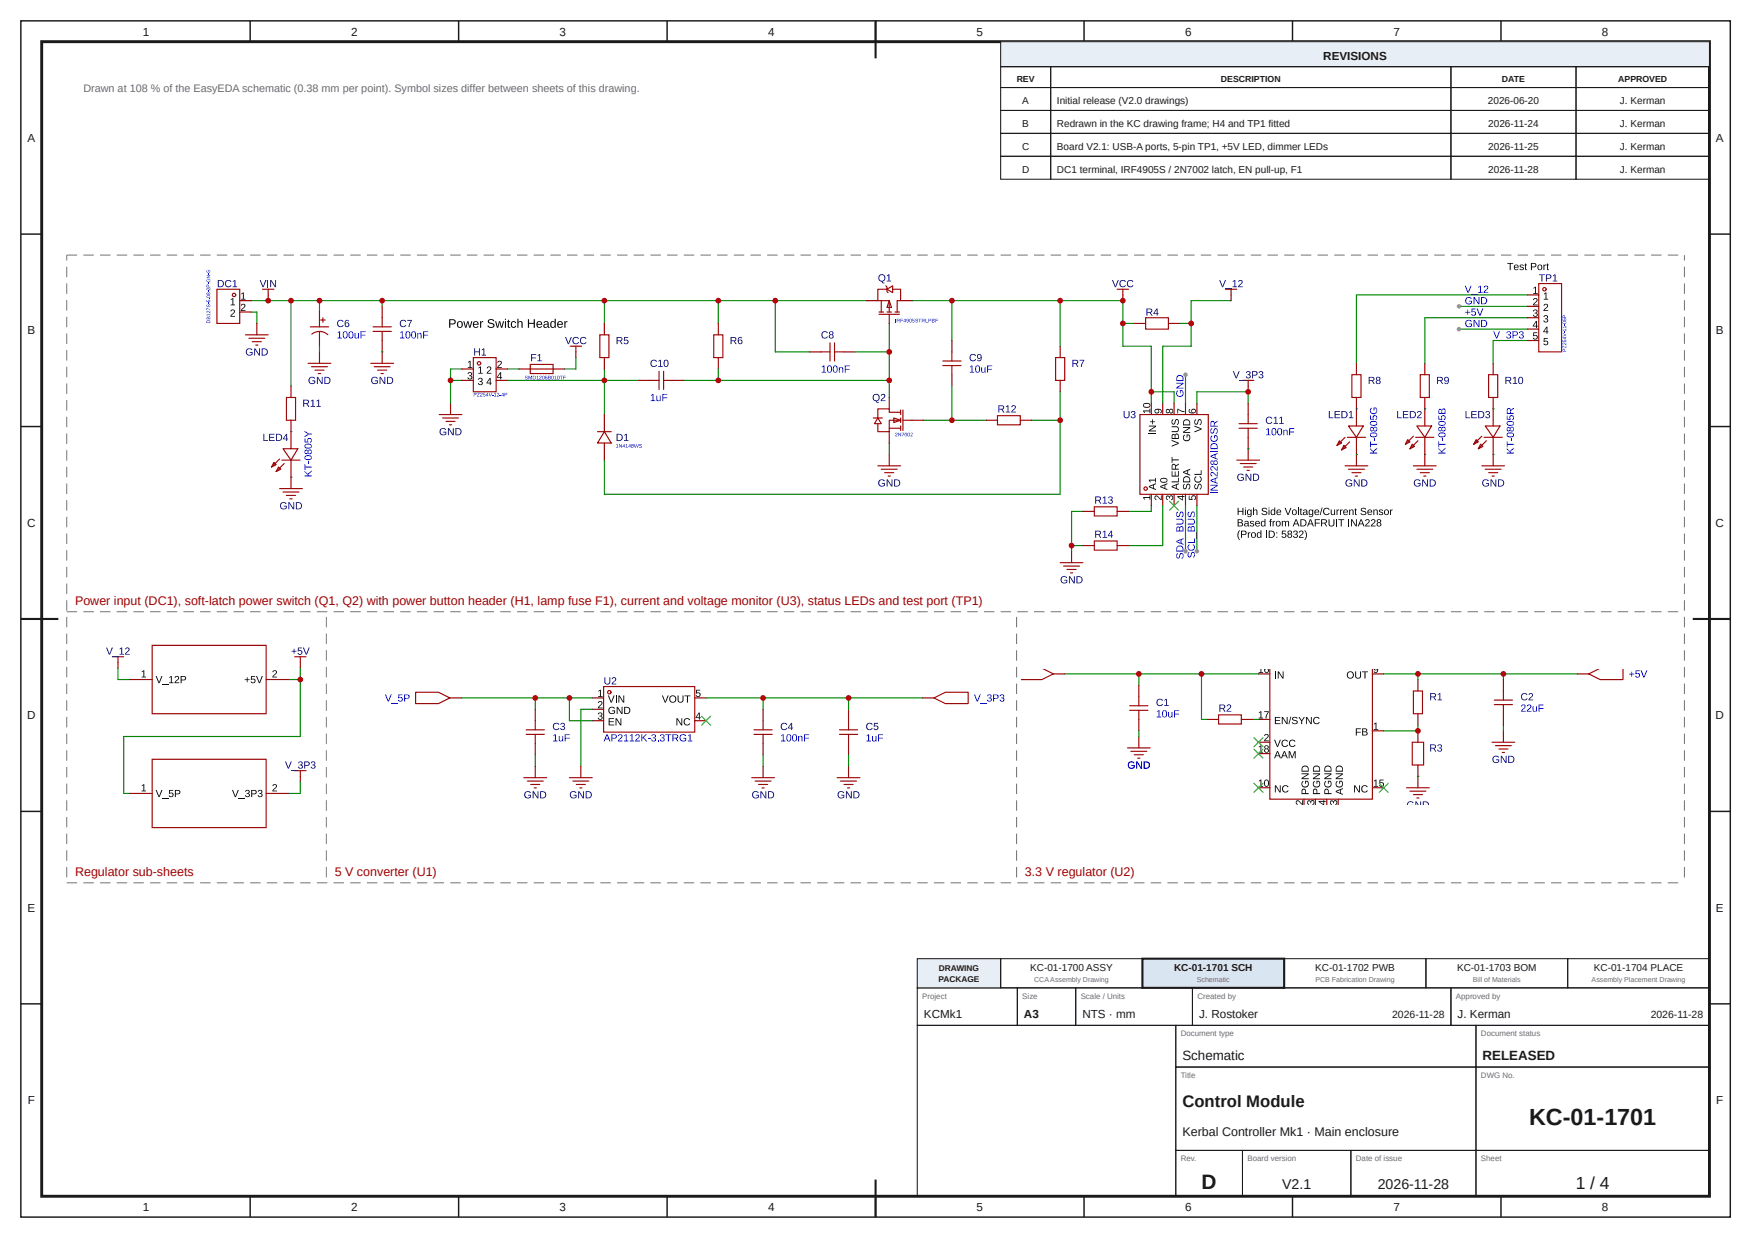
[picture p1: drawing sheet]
<svg xmlns="http://www.w3.org/2000/svg" width="420mm" height="297mm" viewBox="0 0 420 297" stroke-linecap="round" stroke-linejoin="round" font-family="sans-serif">
<defs><g id="words">
<text font-size="5.6" fill="#1a1a1a" x="366.7" y="270">KC-01-1701</text>
<text font-size="5" fill="#1a1a1a" x="288.2" y="285.2">D</text>
<text font-size="4.2" fill="#1a1a1a" x="377.9" y="285.2">1 / 4</text>
<text font-size="4" fill="#1a1a1a" x="283.6" y="265.5">Control Module</text>
<g font-size="3.4" fill="#1a1a1a">
<text x="307.5" y="285.2">V2.1</text>
<text x="330.4" y="285.2">2026-11-28</text>
</g>
<g font-size="3.2" fill="#1a1a1a">
<text x="283.6" y="254.2">Schematic</text>
<text x="355.6" y="254.2">RELEASED</text>
</g>
<g font-size="3" fill="#a10000">
<text x="18" y="145.1">Power input (DC1), soft-latch power switch (Q1, Q2) with power button header (H1, lamp fuse F1), current and voltage monitor (U3), status LEDs and test port (TP1)</text>
<text x="18" y="210.1">Regulator sub-sheets</text>
<text x="80.3" y="210.1">5 V converter (U1)</text>
<text x="245.8" y="210.1">3.3 V regulator (U2)</text>
</g>
<text font-size="3" fill="#1a1a1a" x="283.6" y="272.5">Kerbal Controller Mk1 · Main enclosure</text>
<g font-size="2.8" fill="#1a1a1a">
<text x="34.2" y="8.6">1</text>
<text x="84.2" y="8.6">2</text>
<text x="134.2" y="8.6">3</text>
<text x="184.2" y="8.6">4</text>
<text x="234.2" y="8.6">5</text>
<text x="284.2" y="8.6">6</text>
<text x="334.2" y="8.6">7</text>
<text x="384.2" y="8.6">8</text>
<text x="317.4" y="14.3">REVISIONS</text>
<text x="6.6" y="34.1">A</text>
<text x="411.6" y="34.1">A</text>
<text x="6.6" y="80.2">B</text>
<text x="411.6" y="80.2">B</text>
<text x="6.5" y="126.4">C</text>
<text x="411.5" y="126.4">C</text>
<text x="6.5" y="172.6">D</text>
<text x="411.5" y="172.6">D</text>
<text x="6.6" y="218.7">E</text>
<text x="411.6" y="218.7">E</text>
<text x="221.6" y="244.2">KCMk1</text>
<text x="245.6" y="244.2">A3</text>
<text x="259.6" y="244.2">NTS · mm</text>
<text x="287.6" y="244.2">J. Rostoker</text>
<text x="349.6" y="244.2">J. Kerman</text>
<text x="6.6" y="264.9">F</text>
<text x="411.6" y="264.9">F</text>
<text x="34.2" y="290.6">1</text>
<text x="84.2" y="290.6">2</text>
<text x="134.2" y="290.6">3</text>
<text x="184.2" y="290.6">4</text>
<text x="234.2" y="290.6">5</text>
<text x="284.2" y="290.6">6</text>
<text x="334.2" y="290.6">7</text>
<text x="384.2" y="290.6">8</text>
</g>
<text font-size="2.6" fill="#6b6b6b" x="20" y="22">Drawn at 108 % of the EasyEDA schematic (0.38 mm per point). Symbol sizes differ between sheets of this drawing.</text>
<g font-size="2.5" fill="#1a1a1a">
<text x="333.9" y="244.2">2026-11-28</text>
<text x="395.9" y="244.2">2026-11-28</text>
</g>
<g font-size="2.4" fill="#1a1a1a">
<text x="245.2" y="24.9">A</text>
<text x="253.5" y="24.9">Initial release (V2.0 drawings)</text>
<text x="356.9" y="24.9">2026-06-20</text>
<text x="388.5" y="24.9">J. Kerman</text>
<text x="245.1" y="35.9">C</text>
<text x="245.2" y="30.4">B</text>
<text x="253.5" y="30.4">Redrawn in the KC drawing frame; H4 and TP1 fitted</text>
<text x="253.5" y="35.9">Board V2.1: USB-A ports, 5-pin TP1, +5V LED, dimmer LEDs</text>
<text x="357" y="30.4">2026-11-24</text>
<text x="357" y="35.9">2026-11-25</text>
<text x="388.5" y="30.4">J. Kerman</text>
<text x="388.5" y="35.9">J. Kerman</text>
<text x="245.1" y="41.4">D</text>
<text x="253.5" y="41.4">DC1 terminal, IRF4905S / 2N7002 latch, EN pull-up, F1</text>
<text x="357" y="41.4">2026-11-28</text>
<text x="388.5" y="41.4">J. Kerman</text>
<text x="247.1" y="233">KC-01-1700 ASSY</text>
<text x="281.6" y="233">KC-01-1701 SCH</text>
<text x="315.5" y="233">KC-01-1702 PWB</text>
<text x="349.5" y="233">KC-01-1703 BOM</text>
<text x="382.3" y="233">KC-01-1704 PLACE</text>
</g>
<g font-size="2.1" fill="#1a1a1a">
<text x="243.8" y="19.6">REV</text>
<text x="292.8" y="19.6">DESCRIPTION</text>
<text x="360.2" y="19.6">DATE</text>
<text x="388.1" y="19.6">APPROVED</text>
</g>
<g font-size="2" fill="#1a1a1a">
<text x="225.2" y="233">DRAWING</text>
<text x="225.1" y="235.6">PACKAGE</text>
</g>
<g font-size="1.9" fill="#6b6b6b">
<text x="221.2" y="239.6">Project</text>
<text x="245.2" y="239.6">Size</text>
<text x="259.2" y="239.6">Scale / Units</text>
<text x="287.2" y="239.6">Created by</text>
<text x="349.2" y="239.6">Approved by</text>
<text x="283.2" y="248.6">Document type</text>
<text x="355.2" y="248.6">Document status</text>
<text x="283.2" y="258.6">Title</text>
<text x="355.2" y="258.6">DWG No.</text>
<text x="283.2" y="278.6">Rev.</text>
<text x="299.2" y="278.6">Board version</text>
<text x="325.2" y="278.6">Date of issue</text>
<text x="355.2" y="278.6">Sheet</text>
</g>
<g font-size="1.7" fill="#6b6b6b">
<text x="248" y="235.7">CCAAssembly Drawing</text>
<text x="287" y="235.7">Schematic</text>
<text x="315.5" y="235.7">PCB Fabrication Drawing</text>
<text x="353.2" y="235.7">Bill of Materials</text>
<text x="381.7" y="235.7">Assembly Placement Drawing</text>
</g>
</g></defs>
<g fill="none" stroke="#1a1a1a" stroke-width=".35">
<path d="M5 5h410v287h-410zM60 5v5M110 5v5M160 5v5M210 5v5M260 5v5M310 5v5M360 5v5M5 56.2h5M410 56.2h5M5 102.3h5M410 102.3h5"/>
<path d="M5 148.5h5M410 148.5h5M5 194.7h5M410 194.7h5M5 240.8h5M410 240.8h5M60 287v5M110 287v5M160 287v5M210 287v5M260 287v5M310 287v5"/>
<path d="M360 287v5"/>
</g>
<path d="M10 10h400v277h-400z" fill="none" stroke="#1a1a1a" stroke-width=".7" stroke-linecap="butt"/>
<path d="M210 5v9M5 148.5h9M406 148.5h9M210 283v9" fill="none" stroke="#1a1a1a" stroke-width=".5"/>
<path d="M240 10h170v6h-170z" fill="#e8eef5"/>
<g fill="none" stroke="#1a1a1a" stroke-width=".25">
<path d="M240 10h170v6h-170zM240 16h12v5h-12zM252 16h96v5h-96zM348 16h30v5h-30zM378 16h32v5h-32zM240 21h12v5.5h-12zM240 26.5h12v5.5h-12zM240 32h12v5.5h-12zM240 37.5h12v5.5h-12zM252 21h96v5.5h-96zM252 26.5h96v5.5h-96zM252 32h96v5.5h-96z"/>
<path d="M252 37.5h96v5.5h-96zM348 21h30v5.5h-30zM348 26.5h30v5.5h-30zM348 32h30v5.5h-30zM348 37.5h30v5.5h-30zM378 21h32v5.5h-32zM378 26.5h32v5.5h-32zM378 32h32v5.5h-32zM378 37.5h32v5.5h-32zM220 237h24v9h-24zM244 237h14v9h-14zM258 237h28v9h-28z"/>
<path d="M286 237h62v9h-62zM348 237h62v9h-62zM220 246h62v41h-62zM282 246h72v10h-72zM282 256h72v20h-72zM354 246h56v10h-56zM354 256h56v20h-56zM282 276h16v11h-16zM298 276h26v11h-26zM324 276h30v11h-30zM354 276h56v11h-56z"/>
</g>
<path d="M220 230h20v7h-20z" fill="#e8eef5"/>
<path d="M220 230h20v7h-20zM240 230h34v7h-34z" fill="none" stroke="#1a1a1a" stroke-width=".25"/>
<path d="M274 230h34v7h-34z" fill="#d9e6f2"/>
<path d="M274 230h34v7h-34z" fill="none" stroke="#1a1a1a" stroke-width=".5"/>
<path d="M308 230h34v7h-34zM342 230h34v7h-34zM376 230h34v7h-34z" fill="none" stroke="#1a1a1a" stroke-width=".25"/>
<path d="M43.3 61.2h333.4v80.6h-333.4z" fill="#fff"/>
<path d="M121.7 91.3h31.4M144.9 88.5v11" fill="none" stroke="#008700" stroke-width=".27"/>
<circle cx="144.9" cy="91.3" r=".68" fill="#c00"/>
<path d="M60.2 72.1h147.6M69.8 72.1v20.5M76.6 72.1v2.8M91.7 72.1v1.4M144.9 72.1v5.5M172.3 72.1v5.5M185.9 72.1v12.3h8.2" fill="none" stroke="#008700" stroke-width=".27"/>
<g fill="#c00">
<circle cx="69.8" cy="72.1" r=".68"/>
<circle cx="76.6" cy="72.1" r=".68"/>
<circle cx="91.7" cy="72.1" r=".68"/>
<circle cx="144.9" cy="72.1" r=".68"/>
<circle cx="172.3" cy="72.1" r=".68"/>
<circle cx="185.9" cy="72.1" r=".68"/>
</g>
<path d="M64.3 70.8v1.3" fill="none" stroke="#870000" stroke-width=".27"/>
<circle cx="64.3" cy="72.1" r=".68" fill="#c00"/>
<path d="M63 69.4h2.7M64.3 69.4v1.4" fill="none" stroke="#a10000" stroke-width=".27"/>
<g fill="#000080">
<path d="M62.3 67.2h.2l.6 1.5 .6-1.5h.2l-.7 1.7h-.2z"/>
<path d="M64.2 67.2h.2v1.7h-.2z"/>
<path d="M64.8 67.2h.3l.9 1.5v-1.5h.2v1.7h-.3l-.9-1.5v1.5h-.2z"/>
</g>
<g fill="#000">
<path d="M361.5 63.1h1.4v.2h-.6v1.5h-.2v-1.5h-.6zM364.6 63.6l.6-.1 .3 .3h-.2a.27 .27 0 0 0-.3-.2 .27 .27 0 0 0-.3 .3l.1 .1a.51 .51 0 0 1 .6 .2 .51 .51 0 0 1-.1 .7 .51 .51 0 0 1-.7-.2l-.2-.2h.2a.32 .32 0 0 0 .4 .2 .32 .32 0 0 0 .2-.4l-.1-.1a.44 .44 0 0 1-.5-.1 .44 .44 0 0 1 0-.5zM365.9 63.2h.1v.3h.2v.1h-.2v.9l.3 .3-.5-.1v-1.1l-.2-.1h.2zM370.2 63.5h.2v.3l.4-.3v.2l-.4 .2v.9h-.2zM371.1 63.2h.2v.3h.2v.1h-.2v.9l.2 .3-.4-.1-.1-1.1-.1-.1h.1zM297.2 127.2h.2a1.75 1.75 0 0 0 0 2.3 1.36 1.36 0 0 1-.5-1.7zM296.8 121.8h.3v.8h.9v-.8h.2v1.8h-.2v-.8h-.9v.8h-.3zM299.3 127.7h.2v.3l.4-.3v.2l-.4 .2v.9h-.2zM300.5 121.8h.2v.7a.44 .44 0 0 1 .5-.3 .44 .44 0 0 1 .4 .5v.9h-.2v-.9a.31 .31 0 0 0-.4-.3 .31 .31 0 0 0-.3 .4v.8h-.2zM299.9 125.1l.6-.1 .3 .3h-.2a.27 .27 0 0 0-.3-.2 .27 .27 0 0 0-.2 .3v.1a.51 .51 0 0 1 .7 .2 .51 .51 0 0 1-.2 .7 .51 .51 0 0 1-.7-.2l-.2-.2 .2-.1a.32 .32 0 0 0 .4 .3 .32 .32 0 0 0 .3-.4l-.2-.1a.44 .44 0 0 1-.5-.1 .44 .44 0 0 1 0-.5zM303.6 127.3h.3v1.7h-.3zM302.8 121.9a.8 .8 0 0 1 1.1 .3l-.2 .1a.4 .4 0 0 0-.5-.3 .4 .4 0 0 0-.3 .4l.1 .1a.65 .65 0 0 1 .7 .2 .65 .65 0 0 1 .1 .8l-.3 .1a.75 .75 0 0 1-1-.5h.3a.45 .45 0 0 0 .5 .4 .45 .45 0 0 0 .4-.6l-.7-.2a.44 .44 0 0 1-.4-.3 .44 .44 0 0 1 .2-.5z"/>
<path d="M304.7 124.6l.4-.1-.3 .3v.2h.3v.1h-.3v1.2h-.2v-1.2h-.2zM305.2 125h.2v.2l.4-.2v.2l-.3 .2-.1 .9h-.2zM307.4 125h.2v.2a.41 .41 0 0 1 .4-.2 .41 .41 0 0 1 .4 .2 .41 .41 0 0 1 .5-.2 .41 .41 0 0 1 .3 .4v.9h-.2l-.1-1-.2-.2-.3 .3v.9h-.2v-1l-.4-.2-.1 .3v.9h-.3zM307.5 127.3h.9v.2h-.7l-.1 .5a.59 .59 0 0 1 .9 .3 .59 .59 0 0 1-.4 .8 .59 .59 0 0 1-.7-.5h.2a.38 .38 0 0 0 .5 .2 .38 .38 0 0 0 .1-.6 .38 .38 0 0 0-.6 0h-.2zM308.1 121.8h.2l.6 1.6 .6-1.6h.2l-.7 1.8h-.2zM310.3 127.4a.49 .49 0 0 1 .8 0 .49 .49 0 0 1-.2 .8 .51 .51 0 0 1 .2 .7 .51 .51 0 0 1-.8 0l-.2-.3h.2a.35 .35 0 0 0 .5 .3 .35 .35 0 0 0 .2-.6h-.5v-.2a.33 .33 0 0 0 .5-.2 .33 .33 0 0 0-.2-.4 .33 .33 0 0 0-.4 .3l-.3-.1zM311.3 121.8h.2v1.8h-.2zM311.7 127.4a.58 .58 0 0 1 .9 .3 .58 .58 0 0 1-.5 .8l-.3 .3h.9v.2h-1.2l.2-.4 .5-.4a.35 .35 0 0 0 .2-.6 .35 .35 0 0 0-.6 .2l-.3-.1zM311.9 122h.2v.2h.2v.2h-.2v.8l.3 .3-.5-.1v-1l-.2-.2h.2zM312.8 127.2a1.35 1.35 0 0 1 .5 1.8l-.3 .5h-.2a1.75 1.75 0 0 0 0-2.3zM315.3 124.6h1.3v.2h-1v.6h.9v.2h-.9v.7h-.3zM317 121.8h.2l-.5 1.8h-.2z"/>
<path d="M317.6 122.1a.85 .85 0 0 1 1.3 .1l-.2 .1a.63 .63 0 0 0-1 0 .63 .63 0 0 0 .1 .9 .63 .63 0 0 0 .9-.2l.2 .1a.88 .88 0 0 1-1.3 .3 .88 .88 0 0 1 0-1.3zM318.6 124.6h.3v1a.48 .48 0 0 0 .4 .5 .48 .48 0 0 0 .5-.5v-1h.2v1a.71 .71 0 0 1-.7 .7 .71 .71 0 0 1-.7-.6zM319.2 122.2h.2v.9a.32 .32 0 0 0 .3 .3 .32 .32 0 0 0 .3-.4v-.8h.2v1.4h-.2v-.3a.44 .44 0 0 1-.5 .3 .44 .44 0 0 1-.3-.5zM320.5 124.6h.2v1.7h-.2zM320.5 122.2h.3v.3l.4-.3v.2l-.4 .3v.9h-.2zM321.4 122.2h.2v.3l.4-.3v.2l-.4 .3v.9h-.2zM321 124.6h1.4v.2h-.6v1.5h-.2v-1.5h-.6zM323.4 124.6h.2v1.7h-.2zM323.6 122.2h.2v.3a.44 .44 0 0 1 .5-.3 .44 .44 0 0 1 .3 .5v.9h-.2v-.9a.32 .32 0 0 0-.3-.3 .32 .32 0 0 0-.3 .4v.8h-.2zM324 124.6h.3l.9 1.4v-1.4h.2v1.7h-.3l-.9-1.5v1.5h-.2zM325.1 122h.1v.2h.2v.2h-.2v.8l.3 .3-.5-.1v-1l-.2-.2h.2zM327.6 124.7a.58 .58 0 0 1 .9 .2 .58 .58 0 0 1-.5 .8l-.4 .4h.9v.2h-1.1l.2-.4 .4-.4a.35 .35 0 0 0 .2-.6 .35 .35 0 0 0-.6 .1h-.2z"/>
<path d="M326.5 121.9a.8 .8 0 0 1 1.2 .3l-.2 .1a.4 .4 0 0 0-.5-.3 .4 .4 0 0 0-.3 .4l.1 .1a.65 .65 0 0 1 .7 .2 .65 .65 0 0 1 0 .8l-.3 .1a.75 .75 0 0 1-.9-.5h.2a.45 .45 0 0 0 .6 .4 .45 .45 0 0 0 .3-.6l-.6-.2a.44 .44 0 0 1-.4-.3 .44 .44 0 0 1 .1-.5zM329 124.7a.58 .58 0 0 1 .9 .2 .58 .58 0 0 1-.5 .8l-.4 .4h.9v.2h-1.1l.1-.4 .5-.4a.35 .35 0 0 0 .2-.6 .35 .35 0 0 0-.6 .1h-.2zM329.4 122.2h.2v.3a.44 .44 0 0 1 .5-.3 .44 .44 0 0 1 .3 .5v.9h-.2v-.9a.32 .32 0 0 0-.3-.3 .32 .32 0 0 0-.3 .4v.8h-.2zM330.8 122.3l.6-.1 .3 .3-.2 .1a.27 .27 0 0 0-.3-.2 .27 .27 0 0 0-.2 .3 .51 .51 0 0 1 .7 .3 .51 .51 0 0 1-.2 .6 .51 .51 0 0 1-.7-.1l-.1-.3h.2a.32 .32 0 0 0 .3 .3 .32 .32 0 0 0 .3-.4l-.2-.1a.44 .44 0 0 1-.5-.2 .44 .44 0 0 1 0-.5zM333.4 122.2h.2v.3l.4-.3v.2l-.4 .3v.9h-.2z"/>
<path d="M363.2 63.6a.6 .6 0 0 1 .7-.1 .6 .6 0 0 1 .3 .7h-.9a.38 .38 0 0 0 .2 .4 .38 .38 0 0 0 .5-.1h.2a.66 .66 0 0 1-1 .1 .66 .66 0 0 1 0-1zM363.4 63.7l-.1 .3h.7l-.2-.4z"/>
<path d="M367.2 63.1h.7a.53 .53 0 0 1 .6 .5 .53 .53 0 0 1-.6 .5h-.5v.7h-.2zM367.4 63.3v.6l.8-.1-.1-.5z"/>
<path d="M368.9 63.6a.63 .63 0 0 1 .9 .1 .63 .63 0 0 1-.1 .9 .63 .63 0 0 1-.9-.3zM369 63.7a.48 .48 0 0 0-.1 .7 .48 .48 0 0 0 .7 .1v-.8l-.3-.1z"/>
<path d="M296.8 124.6l1.2 .2v.3l-.3 .3a.47 .47 0 0 1 .4 .6 .47 .47 0 0 1-.6 .3h-.7zM297.1 124.8v.5h.4a.28 .28 0 0 0 .3-.3 .28 .28 0 0 0-.3-.2zM297.1 125.5v.6l.8-.2-.2-.4z"/>
<path d="M298.6 121.8h.2v.2h-.2zM298.6 122.2h.2v1.4h-.2z"/>
<path d="M298.5 125.1l.5-.1 .4 .1 .3 1.2h-.3l-.1-.3a.45 .45 0 0 1-.6 .4 .45 .45 0 0 1-.3-.6 .45 .45 0 0 1 .6-.3h.3a.3 .3 0 0 0-.3-.4 .3 .3 0 0 0-.3 .2h-.2zM298.6 125.9a.35 .35 0 0 0 .7 0 .35 .35 0 0 0-.7 0z"/>
<path d="M297.7 127.3h.7a.53 .53 0 0 1 .6 .5 .53 .53 0 0 1-.6 .6h-.5v.6h-.2zM297.9 127.5v.7l.8-.2-.1-.5z"/>
<path d="M299.2 122.4l.4-.2 .4 .3v-.3l.2 .1a1.91 1.91 0 0 1-.3 1.7l-.5 .1-.3-.4 .7 .2 .2-.6a.54 .54 0 0 1-.8 .2 .54 .54 0 0 1-.1-.8zM299.4 122.5l-.1 .6a.4 .4 0 0 0 .6 .2 .4 .4 0 0 0 0-.7l-.2-.2z"/>
<path d="M300.2 127.9a.63 .63 0 0 1 .9 0 .63 .63 0 0 1-.1 .9 .63 .63 0 0 1-.9-.2zM300.4 128a.48 .48 0 0 0-.2 .6 .48 .48 0 0 0 .7 .2v-.8l-.3-.2z"/>
<path d="M301.2 125.1a.6 .6 0 0 1 .7-.1 .6 .6 0 0 1 .3 .7h-1a.38 .38 0 0 0 .3 .4 .38 .38 0 0 0 .5-.1h.1a.66 .66 0 0 1-.9 .1 .66 .66 0 0 1 0-1zM301.3 125.2l-.1 .3h.8l-.3-.4z"/>
<path d="M301.6 127.9l.3-.2 .4 .2v-.7h.2v1.8h-.2v-.2a.5 .5 0 0 1-.6 .2 .5 .5 0 0 1-.3-.6zM301.7 128v.6l.1 .3a.49 .49 0 0 0 .5-.5 .49 .49 0 0 0-.5-.5z"/>
<path d="M302.5 125.1l.4-.1 .4 .2v-.7h.2v1.8h-.2v-.2a.5 .5 0 0 1-.7 .2 .5 .5 0 0 1-.2-.7zM302.7 125.2l-.1 .7 .2 .2a.49 .49 0 0 0 .5-.5 .49 .49 0 0 0-.5-.5z"/>
<path d="M304.3 121.8h.2v.2h-.2zM304.3 122.2h.2v1.4h-.2z"/>
<path d="M304.9 122.4l.3-.2 .4 .2v-.6h.2l.1 1.8h-.3v-.3a.5 .5 0 0 1-.6 .2 .5 .5 0 0 1-.3-.6zM305 122.5v.6l.1 .3a.49 .49 0 0 0 .5-.5 .49 .49 0 0 0-.5-.5z"/>
<path d="M304.3 127.3h.6a.86 .86 0 0 1 .9 .8 .86 .86 0 0 1-.9 .9h-.6zM304.5 127.5v1.3a.73 .73 0 0 0 1-.6 .73 .73 0 0 0-1-.7z"/>
<path d="M306.1 127.7h.2v.3h-.2zM306.1 128.8h.2v.2h-.2z"/>
<path d="M306.3 122.4a.6 .6 0 0 1 .7-.1 .6 .6 0 0 1 .3 .6h-.9a.38 .38 0 0 0 .2 .5 .38 .38 0 0 0 .5-.2l.2 .1a.66 .66 0 0 1-1 .1 .66 .66 0 0 1 0-1zM306.5 122.5l-.1 .3h.7l-.2-.4z"/>
<path d="M306.1 125.1a.63 .63 0 0 1 1 .1 .63 .63 0 0 1-.2 .9 .63 .63 0 0 1-.9-.3zM306.3 125.2a.48 .48 0 0 0-.1 .7 .48 .48 0 0 0 .6 .1v-.8l-.2-.1z"/>
<path d="M308.9 127.4a.5 .5 0 0 1 .8-.1 .5 .5 0 0 1-.1 .8 .49 .49 0 0 1 .1 .8 .49 .49 0 0 1-.7 0 .49 .49 0 0 1 .1-.8l-.3-.2zM309 127.7a.32 .32 0 0 0 .6 0 .32 .32 0 0 0-.6 0zM309 128.6a.36 .36 0 0 0 .7 0 .36 .36 0 0 0-.7 0z"/>
<path d="M310 122.4a.63 .63 0 0 1 .9 .1 .63 .63 0 0 1-.1 .9 .63 .63 0 0 1-.9-.3zM310.2 122.5a.48 .48 0 0 0-.2 .7 .48 .48 0 0 0 .7 .1v-.8l-.3-.1z"/>
<path d="M310.7 124.6h.3l.7 1.7h-.3l-.2-.5h-.7l-.2 .5h-.3zM310.9 124.8l-.4 .8h.7z"/>
<path d="M312.6 122.4l.5-.2 .3 .1 .3 1.3h-.2l-.2-.3a.45 .45 0 0 1-.5 .3 .45 .45 0 0 1-.3-.5 .45 .45 0 0 1 .5-.3h.3a.3 .3 0 0 0-.2-.4 .3 .3 0 0 0-.3 .2h-.3zM312.7 123.1a.35 .35 0 0 0 .7 0 .35 .35 0 0 0-.7 0z"/>
<path d="M311.9 124.6h.5a.86 .86 0 0 1 1 .8 .86 .86 0 0 1-.9 .9h-.6zM312.1 124.8v1.3a.73 .73 0 0 0 1-.7 .73 .73 0 0 0-1-.6z"/>
<path d="M314 122.4l.3-.2 .5 .3v-.3l.2 .1a1.91 1.91 0 0 1-.3 1.7l-.5 .1-.3-.4 .7 .2 .2-.6a.54 .54 0 0 1-.8 .2 .54 .54 0 0 1-.1-.8zM314.2 122.5l-.1 .6a.4 .4 0 0 0 .6 .2 .4 .4 0 0 0 0-.7l-.2-.2z"/>
<path d="M314.2 124.6h.2l.7 1.7h-.2l-.2-.5h-.8l-.2 .5h-.2zM314.3 124.8l-.3 .8h.6z"/>
<path d="M315.4 122.4a.6 .6 0 0 1 .7-.1 .6 .6 0 0 1 .3 .6h-.9a.38 .38 0 0 0 .2 .5 .38 .38 0 0 0 .5-.2l.2 .1a.66 .66 0 0 1-1 .1 .66 .66 0 0 1 0-1zM315.6 122.5l-.1 .3h.7l-.2-.4z"/>
<path d="M316.9 124.6h.8a.5 .5 0 0 1 .6 .4 .5 .5 0 0 1-.5 .6l.5 .7h-.2l-.5-.7h-.5v.7h-.2zM317.1 124.8v.6h.5a.32 .32 0 0 0 .4-.3 .32 .32 0 0 0-.4-.3z"/>
<path d="M322.3 122.4a.6 .6 0 0 1 .7-.1 .6 .6 0 0 1 .3 .6h-.9a.38 .38 0 0 0 .2 .5 .38 .38 0 0 0 .5-.2l.2 .1a.66 .66 0 0 1-1 .1 .66 .66 0 0 1 0-1zM322.5 122.5l-.1 .3h.7l-.2-.4z"/>
<path d="M326.3 124.6h.3l.7 1.7h-.3l-.2-.5h-.7l-.2 .5h-.3zM326.5 124.8l-.4 .8h.7z"/>
<path d="M328.1 122.4a.6 .6 0 0 1 .7-.1 .6 .6 0 0 1 .3 .6h-.9a.38 .38 0 0 0 .2 .5 .38 .38 0 0 0 .5-.2l.2 .1a.66 .66 0 0 1-1 .1 .66 .66 0 0 1 0-1zM328.3 122.5l-.1 .3h.7l-.2-.4z"/>
<path d="M330.3 124.7a.5 .5 0 0 1 .8-.1 .5 .5 0 0 1-.1 .8 .49 .49 0 0 1 .1 .7 .49 .49 0 0 1-.7 0 .49 .49 0 0 1 .1-.7l-.3-.3zM330.4 125a.32 .32 0 0 0 .6 0 .32 .32 0 0 0-.6 0zM330.4 125.8a.36 .36 0 0 0 .7 0 .36 .36 0 0 0-.7 0z"/>
<path d="M332.1 122.4a.63 .63 0 0 1 .9 .1 .63 .63 0 0 1-.1 .9 .63 .63 0 0 1-.9-.3zM332.3 122.5a.48 .48 0 0 0-.2 .7 .48 .48 0 0 0 .7 .1v-.8l-.3-.1z"/>
</g>
<path d="M108.1 96.7v2.8" fill="none" stroke="#870000" stroke-width=".27"/>
<path d="M105.3 99.5h5.5M106.1 100.3h3.9M107 101.1h2.1M107.8 101.9h.5" fill="none" stroke="#a10000" stroke-width=".27"/>
<g fill="#000080">
<path d="M105.6 102.9a.89 .89 0 0 1 1.4 .2l-.2 .1a.67 .67 0 0 0-1 0 .67 .67 0 0 0 .1 .9 .67 .67 0 0 0 .9 0v-.3h-.5v-.2h.7v.6a.93 .93 0 0 1-1.3 .1 .93 .93 0 0 1-.1-1.4z"/>
<path d="M107.4 102.7h.3l.9 1.5v-1.5h.2v1.7h-.3l-.9-1.4v1.4h-.2z"/>
<path d="M109.2 102.7h.6a.86 .86 0 0 1 .9 .8 .86 .86 0 0 1-.8 .9h-.7zM109.5 102.9v1.3a.73 .73 0 0 0 1-.6 .73 .73 0 0 0-1-.7z"/>
</g>
<path d="M108.1 91.3h2.7M110.8 88.5h-2.7v8.2" fill="none" stroke="#008700" stroke-width=".27"/>
<circle cx="108.1" cy="91.3" r=".68" fill="#c00"/>
<path d="M121.7 88.5h2.8M138.1 85.8v2.7h-2.7" fill="none" stroke="#008700" stroke-width=".27"/>
<g fill="#00f">
<path d="M351.3 68.6h.2l.6 1.5 .6-1.5h.2l-.7 1.7h-.2z"/>
<path d="M352.9 70.6h1.5v.2h-1.5z"/>
<path d="M354.6 68.8l.6-.2v1.5h.4v.2h-1.1v-.2h.5v-1.3l-.4 .2z"/>
<path d="M356 68.7a.58 .58 0 0 1 .9 .2 .58 .58 0 0 1-.5 .8l-.3 .4h.9v.2h-1.2l.2-.4 .5-.5a.35 .35 0 0 0 .2-.6 .35 .35 0 0 0-.6 .2h-.3z"/>
</g>
<path d="M366.3 70.8h-41v16.4" fill="none" stroke="#008700" stroke-width=".27"/>
<g fill="#00f">
<path d="M358.1 79.5h.3l.6 1.5 .5-1.5h.3l-.7 1.7h-.3z"/>
<path d="M359.7 81.5h1.5v.2h-1.5z"/>
<path d="M361.5 79.6a.49 .49 0 0 1 .8 0 .49 .49 0 0 1-.3 .7 .51 .51 0 0 1 .3 .8 .51 .51 0 0 1-.9 0l-.1-.3 .2-.1a.35 .35 0 0 0 .5 .3 .35 .35 0 0 0 .1-.5l-.4-.1v-.2a.33 .33 0 0 0 .4-.1 .33 .33 0 0 0-.2-.5 .33 .33 0 0 0-.4 .3h-.2z"/>
<path d="M364.5 79.6a.49 .49 0 0 1 .8 0 .49 .49 0 0 1-.2 .7 .51 .51 0 0 1 .2 .8 .51 .51 0 0 1-.8 0l-.2-.3 .2-.1a.35 .35 0 0 0 .5 .3 .35 .35 0 0 0 .1-.5l-.4-.1v-.2a.33 .33 0 0 0 .5-.1 .33 .33 0 0 0-.3-.5 .33 .33 0 0 0-.4 .3h-.2z"/>
<path d="M362.7 79.5h.8a.53 .53 0 0 1 .6 .5 .53 .53 0 0 1-.6 .5h-.5v.7h-.3zM363 79.7v.6l.8-.1-.1-.5z"/>
</g>
<path d="M366.3 81.7h-8.2v5.5" fill="none" stroke="#008700" stroke-width=".27"/>
<g fill="none" stroke="#a10000" stroke-width=".27">
<path d="M113.5 85.8h5.5v8.2h-5.5z"/>
<circle cx="114.9" cy="87.2" r=".41"/>
</g>
<path d="M110.8 88.5h2.7M110.8 91.3h2.7M119 88.5h2.7M119 91.3h2.7" fill="none" stroke="#870000" stroke-width=".27"/>
<g fill="#000">
<path d="M112.3 86.8l.6-.2v1.5h.4v.2h-1.1v-.2h.4v-1.3l-.3 .3zM112.3 89.4a.49 .49 0 0 1 .8 0 .49 .49 0 0 1-.2 .7 .51 .51 0 0 1 .2 .8 .51 .51 0 0 1-.8 0l-.2-.3h.2a.35 .35 0 0 0 .5 .3 .35 .35 0 0 0 .2-.6l-.5-.1v-.1a.33 .33 0 0 0 .5-.2 .33 .33 0 0 0-.2-.5 .33 .33 0 0 0-.4 .3h-.3zM114.8 88.2l.6-.3v1.6h.4v.1h-1.1v-.1h.5v-1.4l-.4 .3zM114.8 90.8a.49 .49 0 0 1 .8-.1 .49 .49 0 0 1-.2 .8 .51 .51 0 0 1 .2 .8 .51 .51 0 0 1-.8 0l-.2-.4h.3a.35 .35 0 0 0 .4 .3 .35 .35 0 0 0 .2-.5l-.5-.1v-.2a.33 .33 0 0 0 .5-.1 .33 .33 0 0 0-.2-.5 .33 .33 0 0 0-.4 .3h-.2zM116.9 88a.58 .58 0 0 1 .9 .3 .58 .58 0 0 1-.5 .8l-.3 .4h.9v.1h-1.2l.2-.4 .5-.4a.35 .35 0 0 0 .2-.6 .35 .35 0 0 0-.6 .2h-.3zM119.4 86.7a.58 .58 0 0 1 .9 .2 .58 .58 0 0 1-.5 .8l-.3 .4h.9v.2h-1.2l.2-.4 .5-.5a.35 .35 0 0 0 .2-.5 .35 .35 0 0 0-.6 .1h-.2z"/>
<path d="M117.4 90.7h.3v1.1h.2v.2h-.2v.4h-.2v-.4h-.8zM117.5 90.9l-.6 .9h.6z"/>
<path d="M120 89.3h.2v1.2h.2v.1h-.2v.4h-.2v-.4h-.8zM120 89.6l-.6 .9h.6z"/>
</g>
<g fill="#000080">
<path d="M113.7 83.6h.3v.7h.9v-.7h.2v1.7h-.2v-.8h-.9v.8h-.3z"/>
<path d="M115.6 83.9l.6-.3v1.5h.4v.2h-1.1v-.2h.4v-1.3l-.3 .3z"/>
</g>
<g fill="#00f">
<path d="M114.4 94.3h.6l-.5 .7 .6 .1h-.7l.5-.7z"/>
<path d="M115.3 94.3a.31 .31 0 0 1 .4 .2 .31 .31 0 0 1-.3 .4l-.1 .1 .4 .1-.5-.1a.46 .46 0 0 0 .3-.7l-.3 .2z"/>
<path d="M115.9 94.3h.5l-.4 .1v.2a.29 .29 0 0 1 .4 .1 .29 .29 0 0 1-.2 .4 .29 .29 0 0 1-.4-.2l.3 .1a.22 .22 0 0 0 .2-.3 .22 .22 0 0 0-.4 0z"/>
<path d="M117.2 94.3l.4 .7 .4-.7-.3 .8z"/>
<path d="M118.1 94.7l.3 .1z"/>
<path d="M118.5 94.4l.3-.1v.7l.3 .1h-.6l.2-.1v-.6z"/>
<path d="M119.3 94.3a.31 .31 0 0 1 .4 .2 .31 .31 0 0 1-.3 .4l-.1 .1 .4 .1-.5-.1a.46 .46 0 0 0 .3-.7l-.3 .2z"/>
<path d="M119.9 94.7l.3 .1z"/>
<path d="M113.6 94.3h.4a.26 .26 0 0 1 .3 .2 .26 .26 0 0 1-.3 .3h-.3l-.1 .3zM113.7 94.4v.3l.4-.1v-.2z"/>
<path d="M116.9 94.3l.2 .5-.1 .3-.1-.2h-.4zM116.9 94.4l-.3 .4h.3z"/>
<path d="M120.6 94.3l.3 .5-.1 .3-.1-.2h-.5zM120.7 94.4l-.4 .4h.4z"/>
<path d="M121 94.3h.4a.26 .26 0 0 1 .3 .2 .26 .26 0 0 1-.3 .3h-.3l-.1 .3zM121.1 94.4v.3l.4-.1v-.2z"/>
</g>
<g fill="#000">
<path d="M111.1 77.1h.3l.3 1.3 .4-1.3h.2l.4 1.3 .3-1.3h.3l-.5 1.5h-.3l-.3-1.3-.3 1.3h-.3zM115.1 77.1h.3v.3l.1-.3 .4-.1v.3h-.3l-.2 .3v1h-.3zM117.1 76.8a.93 .93 0 0 1 1.5 .2l-.3 .1a.47 .47 0 0 0-.6-.4 .47 .47 0 0 0-.3 .6l.2 .1a.71 .71 0 0 1 .8 .3 .71 .71 0 0 1 0 .8l-.6 .2a.75 .75 0 0 1-.9-.6h.3a.55 .55 0 0 0 .6 .4 .55 .55 0 0 0 .4-.6l-.5-.2a.6 .6 0 0 1-.6-.2 .6 .6 0 0 1 0-.7zM118.7 77.1h.3l.3 1.3 .4-1.3h.3l.3 1.3 .4-1.3h.2l-.4 1.5h-.3l-.4-1.3-.3 1.3h-.3zM121.9 76.7h.1v.4h.3v.2h-.3v.9l.1 .2h.3v.2l-.6-.1v-1.2h-.2v-.2h.2zM122.7 77.2l.7-.1 .4 .4h-.3a.4 .4 0 0 0-.5-.2 .4 .4 0 0 0-.2 .5 .41 .41 0 0 0 .2 .6 .41 .41 0 0 0 .5-.2h.3a.7 .7 0 0 1-.9 .4 .7 .7 0 0 1-.4-1zM124.1 76.5h.3l-.1 .8a.53 .53 0 0 1 .6-.2 .53 .53 0 0 1 .4 .5v1h-.2v-1a.38 .38 0 0 0-.4-.4 .38 .38 0 0 0-.3 .5v.9h-.3zM126.6 76.6h.3v.9h1.1v-.9h.3v2h-.3v-.9h-1.1v.9h-.3zM135.3 77.1h.3v.3l.2-.3 .3-.1v.3h-.3l-.2 .3v1h-.2z"/>
<path d="M107.7 76.6h.9a.63 .63 0 0 1 .7 .6 .63 .63 0 0 1-.7 .6h-.6v.8h-.3zM108 76.8v.8h.8a.41 .41 0 0 0 0-.7z"/>
<path d="M109.8 77.2a.77 .77 0 0 1 1.1 .1 .77 .77 0 0 1-.1 1.1 .77 .77 0 0 1-1.1-.1zM110 77.4a.55 .55 0 0 0-.1 .8 .55 .55 0 0 0 .8 0 .55 .55 0 0 0 0-.7 .55 .55 0 0 0-.7-.1z"/>
<path d="M113.6 77.2a.72 .72 0 0 1 .9-.1 .72 .72 0 0 1 .3 .8h-1.1a.46 .46 0 0 0 .3 .5 .46 .46 0 0 0 .5-.2l.3 .1a.8 .8 0 0 1-1.2 .1 .8 .8 0 0 1 0-1.2zM113.8 77.4l-.1 .3h.8l-.2-.4z"/>
<path d="M121.1 76.5h.3v.2h-.3zM121.1 77.1h.3v1.5h-.3z"/>
<path d="M128.8 77.2a.72 .72 0 0 1 .9-.1 .72 .72 0 0 1 .3 .8h-1.1a.46 .46 0 0 0 .3 .5 .46 .46 0 0 0 .6-.2l.2 .1a.8 .8 0 0 1-1.2 .1 .8 .8 0 0 1 0-1.2zM129 77.4l-.1 .3h.9l-.3-.4z"/>
<path d="M130.5 77.2a.64 .64 0 0 1 .7-.2 .64 .64 0 0 1 .4 .6v.7l.2 .3h-.4l-.1-.3a.54 .54 0 0 1-.6 .4 .54 .54 0 0 1-.4-.7 .54 .54 0 0 1 .7-.3h.3a.36 .36 0 0 0-.2-.5 .36 .36 0 0 0-.5 .3h-.2zM130.6 78.1a.4 .4 0 0 0 .8 0 .4 .4 0 0 0-.8 0z"/>
<path d="M132.1 77.2l.4-.2 .5 .3v-.8h.3v2.1h-.2l-.1-.2a.6 .6 0 0 1-.7 .2 .6 .6 0 0 1-.3-.7zM132.3 77.4a.65 .65 0 0 0 .5 1 .64 .64 0 0 0 .2-.7 .64 .64 0 0 0-.6-.4z"/>
<path d="M133.8 77.2a.72 .72 0 0 1 .9-.1 .72 .72 0 0 1 .3 .8h-1.1a.46 .46 0 0 0 .3 .5 .46 .46 0 0 0 .5-.2l.3 .1a.8 .8 0 0 1-1.2 .1 .8 .8 0 0 1 0-1.2zM134 77.4l-.1 .3h.8l-.2-.4z"/>
</g>
<g fill="#00f">
<path d="M351.6 77a.89 .89 0 0 1 1.4 .1l-.2 .1a.67 .67 0 0 0-1 0 .67 .67 0 0 0 .1 1 .67 .67 0 0 0 .9-.1v-.3h-.5v-.2h.7v.6a.93 .93 0 0 1-1.3 .1 .93 .93 0 0 1-.1-1.3z"/>
<path d="M353.4 76.8h.3l.9 1.4v-1.4h.2v1.7h-.3l-.9-1.5v1.5h-.2z"/>
<path d="M355.2 76.8h.6a.86 .86 0 0 1 .9 .8 .86 .86 0 0 1-.8 .9h-.7zM355.5 76.9v1.4a.73 .73 0 0 0 1-.7 .73 .73 0 0 0-1-.7z"/>
</g>
<path d="M349.9 79h16.4" fill="none" stroke="#008700" stroke-width=".27"/>
<circle cx="349.9" cy="79" r=".55" fill="#999"/>
<g fill="#00f">
<path d="M351.6 71.5a.89 .89 0 0 1 1.4 .2h-.2a.67 .67 0 0 0-1 .1 .67 .67 0 0 0 .1 .9 .67 .67 0 0 0 .9-.1v-.3h-.5v-.2h.7v.6a.93 .93 0 0 1-1.3 .1 .93 .93 0 0 1-.1-1.3z"/>
<path d="M353.4 71.3h.3l.9 1.5v-1.5h.2v1.7h-.3l-.9-1.5v1.5h-.2z"/>
<path d="M355.2 71.3h.6a.86 .86 0 0 1 .9 .8 .86 .86 0 0 1-.8 .9h-.7zM355.5 71.5v1.3a.73 .73 0 0 0 1-.7 .73 .73 0 0 0-1-.6z"/>
</g>
<path d="M349.9 73.5h16.4" fill="none" stroke="#008700" stroke-width=".27"/>
<circle cx="349.9" cy="73.5" r=".55" fill="#999"/>
<path d="M144.9 77.6v2.7M144.9 85.8v2.7" fill="none" stroke="#870000" stroke-width=".27"/>
<path d="M143.9 80.3h2.1v5.5h-2.1z" fill="none" stroke="#a10000" stroke-width=".27"/>
<g fill="#000080">
<path d="M149.7 80.9h1v.1h-.8v.6a.59 .59 0 0 1 .8 .2 .59 .59 0 0 1-.4 .8 .59 .59 0 0 1-.7-.4h.2a.38 .38 0 0 0 .6 .1 .38 .38 0 0 0 0-.6 .38 .38 0 0 0-.6 .1h-.2z"/>
<path d="M147.9 80.9h.8a.5 .5 0 0 1 .6 .3 .5 .5 0 0 1-.4 .6l.5 .8h-.3l-.4-.7h-.6v.7h-.2zM148.1 81v.7h.6a.32 .32 0 0 0 .4-.3 .32 .32 0 0 0-.4-.4z"/>
</g>
<path d="M172.3 77.6v2.7M172.3 85.8v2.7" fill="none" stroke="#870000" stroke-width=".27"/>
<path d="M171.2 80.3h2.2v5.5h-2.2z" fill="none" stroke="#a10000" stroke-width=".27"/>
<g fill="#000080">
<path d="M175.2 80.9h.8a.5 .5 0 0 1 .6 .3 .5 .5 0 0 1-.4 .6l.5 .8h-.3l-.4-.7h-.6v.7h-.2zM175.4 81v.7h.6a.32 .32 0 0 0 .4-.3 .32 .32 0 0 0-.4-.4z"/>
<path d="M177.2 80.9h.6l.2 .3-.6-.1-.2 .6a.54 .54 0 0 1 .8 .1 .54 .54 0 0 1-.3 .8 .54 .54 0 0 1-.7-.4l-.1-.7zM177.1 82a.4 .4 0 0 0 .8 0 .4 .4 0 0 0-.8 0z"/>
</g>
<path d="M254.3 83.1v2.7M254.3 91.3v2.7" fill="none" stroke="#870000" stroke-width=".27"/>
<path d="M253.2 85.8h2.2v5.5h-2.2z" fill="none" stroke="#a10000" stroke-width=".27"/>
<g fill="#000080">
<path d="M258.9 86.3h1.1l-.5 1.7h-.3l.1-.4 .5-1.1h-.9z"/>
<path d="M257.2 86.3h.8a.5 .5 0 0 1 .6 .4 .5 .5 0 0 1-.4 .6l.5 .7h-.3l-.4-.7h-.6v.7h-.2zM257.4 86.5v.6h.6a.32 .32 0 0 0 .4-.3 .32 .32 0 0 0-.4-.3z"/>
</g>
<path d="M196.9 84.4h2.2M199.1 82.2v4.4M200.2 84.4h2.1M200.2 82.2v4.4" fill="none" stroke="#a10000" stroke-width=".27"/>
<path d="M194.1 84.4h2.8M202.3 84.4h2.8" fill="none" stroke="#870000" stroke-width=".27"/>
<g fill="#000080">
<path d="M197.2 79.7a.85 .85 0 0 1 1.4 .2l-.3 .1a.63 .63 0 0 0-.9-.1 .63 .63 0 0 0 .1 .9 .63 .63 0 0 0 .9-.1l.2 .1a.88 .88 0 0 1-1.3 .2 .88 .88 0 0 1-.1-1.3z"/>
<path d="M199 79.6a.5 .5 0 0 1 .8-.1 .5 .5 0 0 1-.2 .8 .49 .49 0 0 1 .1 .7 .49 .49 0 0 1-.7 0 .49 .49 0 0 1 .1-.7l-.3-.3zM199 79.9a.35 .35 0 0 0 .7 0 .35 .35 0 0 0-.7 0zM199 80.7a.36 .36 0 0 0 .7 0 .36 .36 0 0 0-.7 0z"/>
</g>
<g fill="#00f">
<path d="M197.1 88l.6-.3v1.5h.4v.2h-1v-.2h.4v-1.3l-.4 .3z"/>
<path d="M201.2 88.1h.2v.2a.44 .44 0 0 1 .5-.2 .44 .44 0 0 1 .3 .4v.9h-.2v-.8a.32 .32 0 0 0-.3-.4 .32 .32 0 0 0-.3 .4v.8h-.2z"/>
<path d="M202.6 87.7h1.2v.2h-1v.6h1v.2h-1v.7h-.2z"/>
<path d="M198.6 87.8a.64 .64 0 0 1 .8 0 .64 .64 0 0 1 .1 .7 .64 .64 0 0 1-.6 .9 .64 .64 0 0 1-.5-.9zM198.8 87.9a.96 .96 0 0 0 .1 1.3 .85 .85 0 0 0 .1-1.4z"/>
<path d="M200 87.8a.64 .64 0 0 1 .7 0 .64 .64 0 0 1 .2 .7 .64 .64 0 0 1-.6 .9 .64 .64 0 0 1-.6-.9zM200.2 87.9a.96 .96 0 0 0 .1 1.3 .85 .85 0 0 0 0-1.4z"/>
</g>
<path d="M155.9 91.3h2.2M158.1 89.1v4.3M159.2 91.3h2.1M159.2 89.1v4.3" fill="none" stroke="#a10000" stroke-width=".27"/>
<path d="M153.1 91.3h2.8M161.3 91.3h2.8" fill="none" stroke="#870000" stroke-width=".27"/>
<g fill="#000080">
<path d="M156.2 86.5a.85 .85 0 0 1 1.4 .2l-.3 .1a.63 .63 0 0 0-.9-.1 .63 .63 0 0 0 .1 1 .63 .63 0 0 0 .9-.2l.2 .1a.88 .88 0 0 1-1.3 .3 .88 .88 0 0 1-.1-1.4z"/>
<path d="M157.9 86.6l.6-.3v1.5h.4v.2h-1v-.2h.4v-1.3l-.4 .3z"/>
<path d="M159.4 86.4a.64 .64 0 0 1 .8 0 .64 .64 0 0 1 .1 .8 .64 .64 0 0 1-.6 .9 .64 .64 0 0 1-.5-.9zM159.6 86.5a.96 .96 0 0 0 .1 1.4 .85 .85 0 0 0 .1-1.4z"/>
</g>
<g fill="#00f">
<path d="M156.1 94.8l.6-.3v1.5h.4v.2h-1v-.2h.4v-1.3l-.4 .3z"/>
<path d="M157.4 94.9h.2v.8a.32 .32 0 0 0 .4 .4 .32 .32 0 0 0 .3-.4v-.8h.2v1.3h-.2v-.2a.44 .44 0 0 1-.5 .2 .44 .44 0 0 1-.4-.4z"/>
<path d="M158.8 94.5h1.3v.2h-1v.6h.9v.2h-.9v.7h-.3z"/>
</g>
<path d="M226.1 86.6h4.4M226.1 87.7h4.4M228.3 84.4v2.2M228.3 87.7v2.2" fill="none" stroke="#a10000" stroke-width=".27"/>
<path d="M228.3 81.7v2.7M228.3 89.9v2.7" fill="none" stroke="#870000" stroke-width=".27"/>
<g fill="#000080">
<path d="M232.7 85.2a.85 .85 0 0 1 1.4 .2h-.2a.63 .63 0 0 0-1 0 .63 .63 0 0 0 .1 .9 .63 .63 0 0 0 .9-.2l.2 .1a.88 .88 0 0 1-1.3 .3 .88 .88 0 0 1-.1-1.3z"/>
<path d="M234.5 85.1a.69 .69 0 0 1 .9 0 .69 .69 0 0 1 0 .9 .57 .57 0 0 1-.4 .7 .57 .57 0 0 1-.6-.4h.2a.41 .41 0 0 0 .5 .1 .41 .41 0 0 0 .1-.6 .55 .55 0 0 1-.8 .1 .55 .55 0 0 1 .1-.8zM234.5 85.5a.38 .38 0 0 0 .7 0 .38 .38 0 0 0-.7 0z"/>
</g>
<g fill="#00f">
<path d="M232.6 88l.6-.3v1.5h.5v.2h-1.1v-.2h.4v-1.3l-.4 .3z"/>
<path d="M235.3 88.1h.2v.8a.32 .32 0 0 0 .4 .4 .32 .32 0 0 0 .3-.5v-.7h.2v1.3h-.2v-.2a.44 .44 0 0 1-.5 .2 .44 .44 0 0 1-.4-.4z"/>
<path d="M236.8 87.7h1.2v.2h-1v.6h.9v.2h-.9v.7h-.2z"/>
<path d="M234.1 87.8a.64 .64 0 0 1 .8 0 .64 .64 0 0 1 .2 .7 .64 .64 0 0 1-.6 .9 .64 .64 0 0 1-.6-.9zM234.3 87.9a.96 .96 0 0 0 .2 1.3 .85 .85 0 0 0 0-1.4z"/>
</g>
<path d="M143.3 103.6h3.3M144.9 103.6l1.7 2.7h-3.3z" fill="none" stroke="#a10000" stroke-width=".27"/>
<path d="M144.9 99.5v4.1M144.9 106.3v4.1" fill="none" stroke="#870000" stroke-width=".27"/>
<g fill="#000080">
<path d="M149.7 104.4l.6-.3v1.5h.4v.2h-1v-.2h.4v-1.3l-.4 .3z"/>
<path d="M147.9 104.1h.5a.86 .86 0 0 1 1 .8 .86 .86 0 0 1-.9 .9h-.6zM148.1 104.3v1.3a.73 .73 0 0 0 1-.7 .73 .73 0 0 0-1-.6z"/>
</g>
<g fill="#00f">
<path d="M147.8 106.7l.3-.1v.7l.2 .1h-.5l.2-.1v-.6z"/>
<path d="M148.5 106.6l.6 .7 .1-.7v.8l-.6-.7-.1 .7z"/>
<path d="M150.1 106.7l.3-.1v.7l.2 .1h-.5l.2-.1v-.6z"/>
<path d="M152 106.6l.4 .7 .2-.7 .3 .7 .3-.7-.3 .8h-.1l-.2-.7-.2 .7h-.1z"/>
<path d="M153.4 106.6h.4l.2 .1-.5-.1v.3a.29 .29 0 0 1 .4 .2 .29 .29 0 0 1-.3 .3l-.3-.2 .4 .1 .1-.2a.39 .39 0 0 1-.4-.5z"/>
<path d="M149.7 106.6l.2 .5-.1 .3-.1-.2h-.4zM149.7 106.7l-.3 .4h.3z"/>
<path d="M151.1 106.6l.2 .5-.1 .3-.1-.2h-.4zM151.1 106.7l-.3 .4h.3z"/>
<path d="M151.5 106.6a.25 .25 0 0 1 .4 0 .25 .25 0 0 1-.1 .4 .25 .25 0 0 1 .1 .3 .25 .25 0 0 1-.4 0 .25 .25 0 0 1 .1-.3zM151.5 106.8a.16 .16 0 0 0 .3 0 .16 .16 0 0 0-.3 0zM151.5 107.2a.2 .2 0 0 0 .4 0 .2 .2 0 0 0-.4 0z"/>
</g>
<path d="M254.3 94v24.6h-109.4v-8.2M247.4 100.8h6.9" fill="none" stroke="#008700" stroke-width=".27"/>
<circle cx="254.3" cy="100.8" r=".68" fill="#c00"/>
<path d="M213.3 77.6v17.8M164.1 91.3h49.2M172.3 88.5v2.8M205.1 84.4h8.2" fill="none" stroke="#008700" stroke-width=".27"/>
<g fill="#c00">
<circle cx="172.3" cy="91.3" r=".68"/>
<circle cx="213.3" cy="91.3" r=".68"/>
<circle cx="213.3" cy="84.4" r=".68"/>
</g>
<path d="M213.3 109v2.8" fill="none" stroke="#870000" stroke-width=".27"/>
<path d="M210.5 111.8h5.5M211.4 112.6h3.8M212.2 113.4h2.2M213 114.2h.5" fill="none" stroke="#a10000" stroke-width=".27"/>
<g fill="#000080">
<path d="M210.9 115.2a.89 .89 0 0 1 1.3 .2l-.2 .1a.67 .67 0 0 0-1 0 .67 .67 0 0 0 .1 .9 .67 .67 0 0 0 .9 0v-.3h-.5v-.2h.8v.6a.93 .93 0 0 1-1.4 .1 .93 .93 0 0 1 0-1.4z"/>
<path d="M212.6 115h.3l.9 1.5v-1.5h.2v1.7h-.2l-1-1.4 .1 1.4h-.3z"/>
<path d="M214.4 115h.6a.86 .86 0 0 1 .9 .8 .86 .86 0 0 1-.8 .9h-.7zM214.7 115.2v1.3a.73 .73 0 0 0 1-.6 .73 .73 0 0 0-1-.7z"/>
</g>
<path d="M228.3 92.6v8.2M213.3 106.3v2.7M221.5 100.8h15" fill="none" stroke="#008700" stroke-width=".27"/>
<circle cx="228.3" cy="100.8" r=".68" fill="#c00"/>
<path d="M218.7 72.1h50.6v11h6.8v13.6M228.3 72.1v9.6M254.3 72.1v11M269.3 77.6h2.7M276.1 94h5.5v2.7" fill="none" stroke="#008700" stroke-width=".27"/>
<g fill="#c00">
<circle cx="228.3" cy="72.1" r=".68"/>
<circle cx="254.3" cy="72.1" r=".68"/>
<circle cx="269.3" cy="77.6" r=".68"/>
<circle cx="276.1" cy="94" r=".68"/>
</g>
<path d="M138.1 84.4v1.4" fill="none" stroke="#870000" stroke-width=".27"/>
<path d="M136.7 83.1h2.8M138.1 83.1v1.3" fill="none" stroke="#a10000" stroke-width=".27"/>
<g fill="#000080">
<path d="M135.5 80.9h.3l.5 1.5 .6-1.5h.3l-.7 1.7h-.3z"/>
<path d="M137.5 81.1a.85 .85 0 0 1 1.3 .2h-.2a.63 .63 0 0 0-.9 0 .63 .63 0 0 0 .1 .9 .63 .63 0 0 0 .9-.2l.2 .1a.88 .88 0 0 1-1.3 .3 .88 .88 0 0 1-.1-1.3z"/>
<path d="M139.3 81.1a.85 .85 0 0 1 1.3 .2h-.2a.63 .63 0 0 0-.9 0 .63 .63 0 0 0 0 .9 .63 .63 0 0 0 1-.2l.2 .1a.88 .88 0 0 1-1.4 .3 .88 .88 0 0 1 0-1.3z"/>
</g>
<path d="M74.4 78.4h4.4M76.6 77.6v.8M76.6 79.5v.8M76.9 76.8h1.1M77.4 76.2v1.1M74.8 80.2a2.95 2.95 0 0 1 3.8 .1" fill="none" stroke="#a10000" stroke-width=".27"/>
<path d="M76.6 74.9v2.7M76.6 80.3v2.8" fill="none" stroke="#870000" stroke-width=".27"/>
<g fill="#000080">
<path d="M81.1 77a.85 .85 0 0 1 1.3 .2h-.2a.63 .63 0 0 0-1 0 .63 .63 0 0 0 .1 .9 .63 .63 0 0 0 .9-.2l.2 .1a.88 .88 0 0 1-1.3 .3 .88 .88 0 0 1 0-1.3z"/>
<path d="M82.9 76.8h.6l.2 .3-.6-.1-.2 .6a.54 .54 0 0 1 .8 .1 .54 .54 0 0 1-.2 .8 .54 .54 0 0 1-.8-.4v-.7zM82.8 77.9a.4 .4 0 0 0 .8 0 .4 .4 0 0 0-.8 0z"/>
</g>
<g fill="#00f">
<path d="M81 79.8l.6-.3v1.5h.4v.2h-1.1v-.2h.4v-1.3l-.3 .3z"/>
<path d="M85 79.9h.2v.8a.32 .32 0 0 0 .4 .4 .32 .32 0 0 0 .3-.5v-.7h.2v1.3h-.2v-.2a.44 .44 0 0 1-.5 .2 .44 .44 0 0 1-.4-.4z"/>
<path d="M86.5 79.5h1.2v.2h-1v.6h.9v.2h-.9v.7h-.2z"/>
<path d="M82.5 79.6a.64 .64 0 0 1 .7 0 .64 .64 0 0 1 .2 .7 .64 .64 0 0 1-.6 .9 .64 .64 0 0 1-.6-.9zM82.6 79.7a.96 .96 0 0 0 .2 1.3 .85 .85 0 0 0 0-1.4z"/>
<path d="M83.8 79.6a.64 .64 0 0 1 .8 0 .64 .64 0 0 1 .2 .7 .64 .64 0 0 1-.6 .9 .64 .64 0 0 1-.6-.9zM84 79.7a.96 .96 0 0 0 .2 1.3 .85 .85 0 0 0 0-1.4z"/>
</g>
<path d="M89.5 79.5h4.3M89.5 78.4h4.3M91.7 76.2v2.2M91.7 79.5v2.2" fill="none" stroke="#a10000" stroke-width=".27"/>
<path d="M91.7 73.5v2.7M91.7 81.7v2.7" fill="none" stroke="#870000" stroke-width=".27"/>
<g fill="#000080">
<path d="M96.1 77a.85 .85 0 0 1 1.3 .2h-.2a.63 .63 0 0 0-.9 0 .63 .63 0 0 0 0 .9 .63 .63 0 0 0 1-.2l.2 .1a.88 .88 0 0 1-1.4 .3 .88 .88 0 0 1 0-1.3z"/>
<path d="M97.7 76.8h1.1l-.6 1.7h-.2v-.5l.6-1.1h-.9z"/>
</g>
<g fill="#00f">
<path d="M96 79.8l.6-.3v1.5h.4v.2h-1.1v-.2h.5v-1.3l-.4 .3z"/>
<path d="M100.1 79.9h.2v.2a.44 .44 0 0 1 .5-.2 .44 .44 0 0 1 .3 .4v.9h-.2v-.8a.32 .32 0 0 0-.4-.4 .32 .32 0 0 0-.2 .4v.8h-.2z"/>
<path d="M101.5 79.5h1.2v.2h-1v.6h1v.2h-1v.7h-.2z"/>
<path d="M97.5 79.6a.64 .64 0 0 1 .7 0 .64 .64 0 0 1 .2 .7 .64 .64 0 0 1-.6 .9 .64 .64 0 0 1-.6-.9zM97.7 79.7a.96 .96 0 0 0 .1 1.3 .85 .85 0 0 0 0-1.4z"/>
<path d="M98.9 79.6a.64 .64 0 0 1 .7 0 .64 .64 0 0 1 .2 .7 .64 .64 0 0 1-.6 .9 .64 .64 0 0 1-.6-.9zM99 79.7a.96 .96 0 0 0 .2 1.3 .85 .85 0 0 0 0-1.4z"/>
</g>
<path d="M91.7 84.4v2.8" fill="none" stroke="#870000" stroke-width=".27"/>
<path d="M88.9 87.2h5.5M89.7 88h3.9M90.6 88.8h2.1M91.4 89.6h.5" fill="none" stroke="#a10000" stroke-width=".27"/>
<g fill="#000080">
<path d="M89.2 90.6a.89 .89 0 0 1 1.4 .2l-.2 .1a.67 .67 0 0 0-1 0 .67 .67 0 0 0 .1 .9 .67 .67 0 0 0 .9 0v-.3h-.5v-.2h.7v.6a.93 .93 0 0 1-1.3 .1 .93 .93 0 0 1-.1-1.4z"/>
<path d="M91 90.4h.3l.9 1.5v-1.5h.2v1.7h-.3l-.9-1.4v1.4h-.2z"/>
<path d="M92.8 90.4h.6a.86 .86 0 0 1 .9 .8 .86 .86 0 0 1-.8 .9h-.7zM93.1 90.6v1.3a.73 .73 0 0 0 1-.6 .73 .73 0 0 0-1-.7z"/>
</g>
<path d="M91.7 84.4h.1" fill="none" stroke="#008700" stroke-width=".27"/>
<path d="M76.6 84.4v2.8" fill="none" stroke="#870000" stroke-width=".27"/>
<path d="M73.9 87.2h5.5M74.7 88h3.8M75.5 88.8h2.2M76.4 89.6h.5" fill="none" stroke="#a10000" stroke-width=".27"/>
<g fill="#000080">
<path d="M74.2 90.6a.89 .89 0 0 1 1.4 .2l-.3 .1a.67 .67 0 0 0-.9 0 .67 .67 0 0 0 0 .9 .67 .67 0 0 0 1 0v-.3h-.5v-.2h.7v.6a.93 .93 0 0 1-1.3 .1 .93 .93 0 0 1-.1-1.4z"/>
<path d="M76 90.4h.3l.9 1.5v-1.5h.2v1.7h-.3l-.9-1.4v1.4h-.2z"/>
<path d="M77.8 90.4h.6a.86 .86 0 0 1 .9 .8 .86 .86 0 0 1-.9 .9h-.6zM78 90.6v1.3a.73 .73 0 0 0 1-.6 .73 .73 0 0 0-1-.7z"/>
</g>
<path d="M60.2 74.9h1.4v2.7M76.6 83.1v1.3" fill="none" stroke="#008700" stroke-width=".27"/>
<path d="M61.6 77.6v2.7" fill="none" stroke="#870000" stroke-width=".27"/>
<path d="M58.9 80.3h5.4M59.7 81.1h3.8M60.5 82h2.2M61.3 82.8h.6" fill="none" stroke="#a10000" stroke-width=".27"/>
<g fill="#000080">
<path d="M59.2 83.8a.89 .89 0 0 1 1.3 .2h-.2a.67 .67 0 0 0-.9 .1 .67 .67 0 0 0 0 .9 .67 .67 0 0 0 1-.1v-.3h-.5v-.2h.7v.6a.93 .93 0 0 1-1.4 .1 .93 .93 0 0 1 0-1.3z"/>
<path d="M61 83.6h.2l1 1.5v-1.5h.2v1.7h-.3l-.9-1.5v1.5h-.2z"/>
<path d="M62.8 83.6h.5a.86 .86 0 0 1 .9 .8 .86 .86 0 0 1-.8 .9h-.6zM63 83.8v1.3a.73 .73 0 0 0 1-.7 .73 .73 0 0 0-1-.6z"/>
</g>
<g fill="none" stroke="#a10000" stroke-width=".27">
<path d="M273.4 99.5h16.4v19.1h-16.4z"/>
<circle cx="274.8" cy="117.2" r=".41"/>
</g>
<path d="M276.1 96.7v2.8M278.9 96.7v2.8M281.6 96.7v2.8M284.3 96.7v2.8M287.1 96.7v2.8M276.1 118.6v2.7M278.9 118.6v2.7M281.6 118.6v2.7M284.3 118.6v2.7M287.1 118.6v2.7" fill="none" stroke="#870000" stroke-width=".27"/>
<g fill="#000">
<path d="M274.2 98.5h1.5v-.4h.2v1h-.2v-.4h-1.3l.3 .4h-.2zM282.4 98.1l1.7 .6v.2l-.7-.2-.8-.4v.9h-.2zM275.5 103.9h1.8v.3h-1.8zM274.2 119.2h1.5v-.4h.2v1.1h-.2v-.4h-1.3l.3 .4h-.2zM275.8 101.1h.5v-.5h.2v.5h.5v.2h-.5v.5h-.2v-.5h-.5zM275.5 115.1h1.6v-.4h.2v1h-.2v-.4h-1.3l.2 .4h-.2zM275.5 102.1h1.8v.3l-1.5 .9h1.5v.2h-1.8v-.3l1.5-.9h-1.5zM277 119a1.08 1.08 0 0 1 1.3 .7l.1-.9h.2v1.2l-.4-.2-.4-.5a.35 .35 0 0 0-.6-.2 .35 .35 0 0 0 .2 .6l-.1 .3-.4-.4zM279.7 119l.5-.1 .3 .3a.5 .5 0 0 1 .7-.3 .5 .5 0 0 1 .1 .8l-.4 .3v-.2a.35 .35 0 0 0 .3-.5 .35 .35 0 0 0-.5-.1l-.1 .4h-.2a.33 .33 0 0 0-.2-.5 .33 .33 0 0 0-.4 .2 .33 .33 0 0 0 .3 .4v.3l-.5-.4zM281 109.6h.2v.6h1.5v.2h-1.5v.6h-.2zM281.2 100.7l.2-.1v.2a.4 .4 0 0 0-.3 .5 .4 .4 0 0 0 .5 .3l.1-.1a.65 .65 0 0 1 .2-.7 .65 .65 0 0 1 .7-.1l.1 .3a.75 .75 0 0 1-.4 1v-.3a.45 .45 0 0 0 .3-.5 .45 .45 0 0 0-.5-.4l-.2 .7a.47 .47 0 0 1-.6 .4 .47 .47 0 0 1-.3-.7zM281 115.5h1.5v-.9h.2v1.1h-1.7z"/>
<path d="M281 113h.2v1.1h.6v-1h.1v1h.6v-1.1h.2v1.3h-1.7zM281 105.5l1.7 .7v.3l-1.7 .7v-.3l1.5-.6-1.5-.5zM281 102.3h1.1a.71 .71 0 0 1 .6 .7 .71 .71 0 0 1-.6 .7h-1.1v-.3h1.1a.48 .48 0 0 0 .5-.4 .48 .48 0 0 0-.5-.5h-1.1zM283.9 104.4l.2-.1 .1 .2a.67 .67 0 0 0 0 .9 .67 .67 0 0 0 1 0 .67 .67 0 0 0-.1-.9h-.3v.5h-.2v-.8h.6a.9 .9 0 0 1 .2 1.3 .9 .9 0 0 1-1.3 .2 .9 .9 0 0 1-.2-1.3zM283.9 116.2l.2-.1 .1 .2a.4 .4 0 0 0-.4 .5 .4 .4 0 0 0 .5 .3l.1-.1a.65 .65 0 0 1 .2-.7 .65 .65 0 0 1 .7-.1l.2 .3a.75 .75 0 0 1-.5 1v-.3a.45 .45 0 0 0 .3-.5 .45 .45 0 0 0-.5-.3l-.2 .6a.47 .47 0 0 1-.6 .4 .47 .47 0 0 1-.3-.7zM283.7 102.5h1.8v.2l-1.5 1 1.5-.1v.2h-1.8v-.2l1.5-.9h-1.5zM285.1 118.9h.2v.8h.5a.59 .59 0 0 1 .3-.8 .59 .59 0 0 1 .8 .3 .59 .59 0 0 1-.5 .8v-.2a.38 .38 0 0 0 .2-.6 .38 .38 0 0 0-.6-.1 .38 .38 0 0 0 0 .6v.2h-.9zM286.7 114.4l.2-.2v.3a.63 .63 0 0 0 0 .9 .63 .63 0 0 0 .9-.1 .63 .63 0 0 0-.1-.9l.1-.2a.87 .87 0 0 1 .2 1.3 .87 .87 0 0 1-1.3 .1 .87 .87 0 0 1 0-1.2zM286.7 116.2l.1-.1 .1 .2a.4 .4 0 0 0-.3 .5 .4 .4 0 0 0 .5 .3v-.1a.65 .65 0 0 1 .2-.7 .65 .65 0 0 1 .8-.1l.1 .3a.75 .75 0 0 1-.4 1l-.1-.3a.45 .45 0 0 0 .4-.5 .45 .45 0 0 0-.6-.3l-.1 .6a.47 .47 0 0 1-.6 .4 .47 .47 0 0 1-.3-.7zM286.7 100.7l.1-.1 .1 .2a.4 .4 0 0 0-.3 .5 .4 .4 0 0 0 .5 .3v-.1a.65 .65 0 0 1 .2-.7 .65 .65 0 0 1 .8-.1l.1 .3a.75 .75 0 0 1-.4 1l-.1-.2a.45 .45 0 0 0 .4-.6 .45 .45 0 0 0-.6-.3l-.1 .6a.47 .47 0 0 1-.6 .4 .47 .47 0 0 1-.3-.7zM286.5 113.7h1.5v-.9h.2v1.1h-1.7zM286.5 102.1l1.7 .7v.2l-1.7 .7v-.2l1.5-.6-1.5-.6z"/>
<path d="M274.3 96.9a1.02 1.02 0 0 1 1.6 .4 .95 .95 0 0 1-.9 .5 .95 .95 0 0 1-.8-.6zM274.4 97.1a.7 .7 0 0 0 .4 .6 .7 .7 0 0 0 .8-.2l.1-.1a.7 .7 0 0 0-.5-.6 .7 .7 0 0 0-.7 .2z"/>
<path d="M277 98.3a.88 .88 0 0 1 1-.3 .88 .88 0 0 1 .6 1l-.3 .2v-.2a.41 .41 0 0 0 .1-.6 .41 .41 0 0 0-.6-.1 .56 .56 0 0 1 0 .8 .56 .56 0 0 1-.8 0 .56 .56 0 0 1 0-.8zM277.1 98.7a.4 .4 0 0 0 .8 0 .4 .4 0 0 0-.8 0z"/>
<path d="M279.7 98.2l.5-.1 .2 .3a.49 .49 0 0 1 .8-.2 .49 .49 0 0 1 0 .8 .49 .49 0 0 1-.7-.1 .5 .5 0 0 1-.8 .1 .5 .5 0 0 1 0-.8zM279.8 98.6a.32 .32 0 0 0 .6 0 .32 .32 0 0 0-.6 0zM280.5 98.6a.36 .36 0 0 0 .7 0 .36 .36 0 0 0-.7 0z"/>
<path d="M285.2 98.2l.2-.1-.1 .7 .6 .2a.54 .54 0 0 1 .1-.8 .54 .54 0 0 1 .8 .2 .54 .54 0 0 1-.3 .7 .86 .86 0 0 1-.9 .1 .86 .86 0 0 1-.5-.8zM285.9 98.6a.37 .37 0 0 0 .7 0 .37 .37 0 0 0-.7 0z"/>
<path d="M275.5 116.6l1.8-.7v.3l-.5 .2v.7l.5 .2v.3l-1.8-.7zM275.7 116.7l.9 .4v-.7z"/>
<path d="M278.4 114.9a1.02 1.02 0 0 1 1.6 .3 .95 .95 0 0 1-.9 .6 .95 .95 0 0 1-.8-.6zM278.5 115.1a.7 .7 0 0 0 .4 .6 .7 .7 0 0 0 .8-.2l.1-.1a.7 .7 0 0 0-.5-.6 .7 .7 0 0 0-.7 .1z"/>
<path d="M278.3 116.6l1.7-.7v.3l-.5 .2v.7l.5 .2v.3l-1.7-.7zM278.5 116.7l.8 .4v-.7z"/>
<path d="M281.2 104.2l.4-.1 .2 .3a.47 .47 0 0 1 .6-.4 .47 .47 0 0 1 .3 .6v.7h-1.7zM281.3 104.4l-.1 .7h.5v-.7zM282.1 104.3l-.2 .8h.6v-.8z"/>
<path d="M281 116.6l1.7-.7v.3l-.5 .2v.7l.5 .2v.3l-1.7-.7zM281.2 116.7l.8 .4v-.7z"/>
<path d="M281.1 111.4l.6-.1 .3 .4 .7-.5v.3l-.7 .4v.6h.7v.2h-1.7zM281.3 111.6l-.1 .9h.6l-.1-.9z"/>
<path d="M282.4 119h1.1v-.2h.2v.2h.4v.2h-.4v.8h-.2l-1.1-.7zM282.6 119.2l.9 .6v-.6z"/>
<path d="M284 114.5a.88 .88 0 0 1 .9-.2 .88 .88 0 0 1 .6 .8v.6h-1.8l.1-.8zM284.1 114.7l-.2 .8h1.4a.73 .73 0 0 0-.3-.9 .73 .73 0 0 0-.9 .1z"/>
<path d="M284 100.8a.88 .88 0 0 1 .9-.2 .88 .88 0 0 1 .6 .8v.7h-1.8l.1-.9zM284.1 101l-.2 .8h1.4a.73 .73 0 0 0-.3-.9 .73 .73 0 0 0-.9 .1z"/>
<path d="M283.7 113.2l1.8-.7v.2l-.5 .2v.8l.5 .2v.2l-1.8-.7zM283.9 113.3l.9 .3v-.6z"/>
</g>
<path d="M280.5 120.2l2.2 2.2M282.7 120.2l-2.2 2.2" fill="none" stroke="#3c3" stroke-width=".27"/>
<g fill="#000080">
<path d="M269.5 98.6h.2v1.1a.48 .48 0 0 0 .5 .5 .48 .48 0 0 0 .5-.5v-1.1h.2v1.1a.71 .71 0 0 1-.7 .7 .71 .71 0 0 1-.7-.7z"/>
<path d="M271.4 98.7a.49 .49 0 0 1 .8 0 .49 .49 0 0 1-.2 .8 .51 .51 0 0 1 .2 .7 .51 .51 0 0 1-.8 0l-.2-.3h.2a.35 .35 0 0 0 .5 .3 .35 .35 0 0 0 .1-.6h-.4v-.2a.33 .33 0 0 0 .5-.2 .33 .33 0 0 0-.3-.4 .33 .33 0 0 0-.4 .3l-.2-.1z"/>
</g>
<g fill="#00f">
<path d="M290.3 118.1h1.7v.3h-1.7z"/>
<path d="M290.3 116.3h1.7v.3l-1.4 .9h1.4v.2h-1.7v-.3l1.5-.9h-1.5z"/>
<path d="M290.4 113.4a1.08 1.08 0 0 1 1.4 .6v-.8h.2v1.1l-.4-.1-.4-.5a.35 .35 0 0 0-.6-.2 .35 .35 0 0 0 .2 .6l-.1 .2-.4-.3z"/>
<path d="M290.4 112a1.08 1.08 0 0 1 1.4 .7v-.9h.2v1.1l-.4-.1-.4-.5a.35 .35 0 0 0-.6-.2 .35 .35 0 0 0 .2 .6l-.1 .2-.4-.3z"/>
<path d="M290.3 108.2h1.7v.2h-1.7z"/>
<path d="M290.5 104.6l.2-.1 .1 .2a.67 .67 0 0 0 0 .9 .67 .67 0 0 0 1 0 .67 .67 0 0 0-.1-1h-.3v.5h-.2v-.7h.6a.9 .9 0 0 1 .1 1.3 .9 .9 0 0 1-1.2 .1 .9 .9 0 0 1-.2-1.2z"/>
<path d="M290.5 102.8l.2-.1v.3a.4 .4 0 0 0-.3 .4 .4 .4 0 0 0 .5 .3h.1a.65 .65 0 0 1 .2-.8 .65 .65 0 0 1 .7 0l.1 .3a.75 .75 0 0 1-.4 .9v-.2a.45 .45 0 0 0 .3-.5 .45 .45 0 0 0-.5-.4l-.2 .6a.47 .47 0 0 1-.6 .4 .47 .47 0 0 1-.3-.6z"/>
<path d="M282.3 93.8l.2-.2 .1 .3a.67 .67 0 0 0 0 .9 .67 .67 0 0 0 1 0 .67 .67 0 0 0-.1-1h-.3v.5h-.2v-.7h.6a.9 .9 0 0 1 .1 1.3 .9 .9 0 0 1-1.2 .1 .9 .9 0 0 1-.2-1.2z"/>
<path d="M282.1 91.8h1.7v.3l-1.4 .9h1.4v.2h-1.7v-.2l1.5-1h-1.5z"/>
<path d="M290.3 115.1l1.7-.6v.2l-.5 .2v.8l.5 .2v.2l-1.7-.7zM290.5 115.3l.9 .3v-.6z"/>
<path d="M290.4 110.6l.5-.1 .2 .3a.49 .49 0 0 1 .8-.2 .49 .49 0 0 1 0 .8 .49 .49 0 0 1-.8-.2 .5 .5 0 0 1-.7 .2 .5 .5 0 0 1 0-.8zM290.4 111a.35 .35 0 0 0 .7 0 .35 .35 0 0 0-.7 0zM291.2 111a.36 .36 0 0 0 .7 0 .36 .36 0 0 0-.7 0z"/>
<path d="M290.3 109.3l1.7-.6v.2l-.5 .2v.8l.5 .2v.2l-1.7-.7zM290.5 109.5l.9 .3v-.6z"/>
<path d="M290.5 106.5a.88 .88 0 0 1 1-.2 .88 .88 0 0 1 .5 .8v.7h-1.7v-.9zM290.7 106.7l-.2 .8h1.3a.73 .73 0 0 0-.2-.9 .73 .73 0 0 0-.9 .1z"/>
<path d="M290.5 101.1l.5-.1 .3 .4 .7-.5v.3l-.7 .4v.5h.7v.3h-1.7zM290.6 101.3l-.1 .8h.6v-.8z"/>
<path d="M282.3 90.2a.88 .88 0 0 1 1-.2 .88 .88 0 0 1 .5 .8v.6h-1.7v-.8zM282.5 90.4l-.2 .8h1.4a.73 .73 0 0 0-.3-.9 .73 .73 0 0 0-.9 .1z"/>
</g>
<path d="M284.3 89.9v6.8" fill="none" stroke="#008700" stroke-width=".27"/>
<circle cx="284.3" cy="89.9" r=".55" fill="#999"/>
<path d="M287.1 96.7v-2.7h12.3v2.7" fill="none" stroke="#008700" stroke-width=".27"/>
<path d="M299.4 107.7v2.7" fill="none" stroke="#870000" stroke-width=".27"/>
<path d="M296.6 110.4h5.5M297.5 111.2h3.8M298.3 112h2.2M299.1 112.9h.5" fill="none" stroke="#a10000" stroke-width=".27"/>
<g fill="#000080">
<path d="M296.9 113.9a.89 .89 0 0 1 1.4 .1l-.2 .1a.67 .67 0 0 0-1 0 .67 .67 0 0 0 .1 1 .67 .67 0 0 0 .9-.1v-.3h-.5v-.2h.7v.6a.93 .93 0 0 1-1.3 .1 .93 .93 0 0 1-.1-1.3z"/>
<path d="M298.7 113.6h.3l.9 1.5v-1.5h.2v1.8h-.3l-.9-1.5v1.5h-.2z"/>
<path d="M300.5 113.6h.6a.86 .86 0 0 1 .9 .9 .86 .86 0 0 1-.8 .9h-.7zM300.8 113.8v1.4a.73 .73 0 0 0 1-.7 .73 .73 0 0 0-1-.7z"/>
</g>
<g fill="#00f">
<path d="M282.3 132.8l.2-.1v.2a.4 .4 0 0 0-.3 .5 .4 .4 0 0 0 .5 .3l.1-.1a.65 .65 0 0 1 .2-.7 .65 .65 0 0 1 .7-.1l.1 .4a.75 .75 0 0 1-.4 .9v-.2a.45 .45 0 0 0 .3-.6 .45 .45 0 0 0-.5-.3l-.2 .6a.47 .47 0 0 1-.6 .4 .47 .47 0 0 1-.3-.6z"/>
<path d="M284.2 127.7h.1v1.4h-.1z"/>
<path d="M282.1 124.4h1.1a.71 .71 0 0 1 .7 .7 .71 .71 0 0 1-.7 .8h-1.1v-.3h1.1a.48 .48 0 0 0 .5-.5 .48 .48 0 0 0-.5-.4h-1.1z"/>
<path d="M282.3 122.8h.2v.2a.4 .4 0 0 0-.3 .5 .4 .4 0 0 0 .5 .2h.1a.65 .65 0 0 1 .2-.8 .65 .65 0 0 1 .7 0l.1 .3a.75 .75 0 0 1-.4 .9v-.2a.45 .45 0 0 0 .3-.5 .45 .45 0 0 0-.5-.4l-.2 .6a.47 .47 0 0 1-.6 .5 .47 .47 0 0 1-.3-.7z"/>
<path d="M282.3 131.1a.88 .88 0 0 1 1-.2 .88 .88 0 0 1 .5 .8v.6h-1.7v-.8zM282.5 131.3l-.2 .8h1.4a.73 .73 0 0 0-.3-.9 .73 .73 0 0 0-.9 .1z"/>
<path d="M282.1 129.8l1.7-.7v.2l-.5 .2v.8l.5 .2v.2l-1.7-.7zM282.3 129.9l.9 .3v-.6z"/>
<path d="M282.3 126.3h.4l.2 .3a.47 .47 0 0 1 .6-.4 .47 .47 0 0 1 .3 .6v.7h-1.7zM282.4 126.6l-.1 .7h.6l-.1-.7zM283.2 126.5l-.2 .8h.7l-.1-.8z"/>
</g>
<path d="M284.3 121.3v11" fill="none" stroke="#008700" stroke-width=".27"/>
<circle cx="284.3" cy="132.3" r=".55" fill="#999"/>
<g fill="#00f">
<path d="M285 132.5l.2-.1 .1 .2a.4 .4 0 0 0-.3 .5 .4 .4 0 0 0 .5 .3v-.1a.65 .65 0 0 1 .2-.7 .65 .65 0 0 1 .8 0l.1 .3a.75 .75 0 0 1-.4 .9l-.1-.2a.45 .45 0 0 0 .4-.6 .45 .45 0 0 0-.6-.3l-.2 .6a.47 .47 0 0 1-.6 .4 .47 .47 0 0 1-.3-.6z"/>
<path d="M285.1 130.7l.2-.1v.2a.63 .63 0 0 0 0 .9 .63 .63 0 0 0 .9 0 .63 .63 0 0 0-.2-.9l.1-.2a.87 .87 0 0 1 .3 1.2 .87 .87 0 0 1-1.3 .2 .87 .87 0 0 1 0-1.3z"/>
<path d="M284.9 130h1.5v-.8h.2v1.1h-1.7z"/>
<path d="M286.9 127.7h.2v1.4h-.2z"/>
<path d="M284.9 124.4h1a.71 .71 0 0 1 .7 .7 .71 .71 0 0 1-.7 .8h-1v-.3h1a.48 .48 0 0 0 .5-.5 .48 .48 0 0 0-.5-.4h-1z"/>
<path d="M285 122.8h.2l.1 .2a.4 .4 0 0 0-.3 .5 .4 .4 0 0 0 .5 .2 .65 .65 0 0 1 .2-.8 .65 .65 0 0 1 .8 0l.1 .3a.75 .75 0 0 1-.4 .9l-.1-.2a.45 .45 0 0 0 .4-.5 .45 .45 0 0 0-.6-.4l-.2 .6a.47 .47 0 0 1-.6 .5 .47 .47 0 0 1-.3-.7z"/>
<path d="M285 126.3h.4l.3 .3a.47 .47 0 0 1 .5-.4 .47 .47 0 0 1 .4 .6v.7h-1.7zM285.1 126.6l-.1 .7h.6l-.1-.7zM285.9 126.5l-.1 .8h.6l-.1-.8z"/>
</g>
<path d="M287.1 121.3v11" fill="none" stroke="#008700" stroke-width=".27"/>
<circle cx="287.1" cy="132.3" r=".55" fill="#999"/>
<path d="M257 130.9h2.7M259.7 122.7h-2.7v9.6M276.1 121.3v1.4h-5.4M278.9 121.3v9.6h-8.2" fill="none" stroke="#008700" stroke-width=".27"/>
<circle cx="257" cy="130.9" r=".68" fill="#c00"/>
<path d="M257 132.3v2.7" fill="none" stroke="#870000" stroke-width=".27"/>
<path d="M254.3 135h5.4M255.1 135.8h3.8M255.9 136.6h2.2M256.7 137.4h.6" fill="none" stroke="#a10000" stroke-width=".27"/>
<g fill="#000080">
<path d="M254.6 138.5a.89 .89 0 0 1 1.4 .1l-.3 .1a.67 .67 0 0 0-.9 0 .67 .67 0 0 0 0 1 .67 .67 0 0 0 1-.1v-.3h-.5v-.2h.7v.6a.93 .93 0 0 1-1.3 .1 .93 .93 0 0 1-.1-1.3z"/>
<path d="M256.4 138.2h.3l.9 1.5v-1.5h.2v1.8h-.3l-.9-1.5v1.5h-.2z"/>
<path d="M258.2 138.2h.5a.86 .86 0 0 1 .9 .9 .86 .86 0 0 1-.8 .9h-.6zM258.4 138.4v1.4a.73 .73 0 0 0 1-.7 .73 .73 0 0 0-1-.7z"/>
</g>
<path d="M299.4 92.6v1.4" fill="none" stroke="#870000" stroke-width=".27"/>
<circle cx="299.4" cy="94" r=".68" fill="#c00"/>
<path d="M298 91.3h2.7M299.4 91.3v1.3" fill="none" stroke="#a10000" stroke-width=".27"/>
<g fill="#000080">
<path d="M295.7 89.1h.2l.6 1.5 .6-1.5h.2l-.7 1.7h-.2z"/>
<path d="M297.3 91.1h1.4v.2h-1.4z"/>
<path d="M299 89.1a.49 .49 0 0 1 .8 0 .49 .49 0 0 1-.2 .8 .51 .51 0 0 1 .2 .8 .51 .51 0 0 1-.8 0l-.2-.4h.2a.35 .35 0 0 0 .5 .3 .35 .35 0 0 0 .2-.5l-.5-.1v-.2a.33 .33 0 0 0 .5-.2 .33 .33 0 0 0-.2-.4 .33 .33 0 0 0-.4 .3h-.3z"/>
<path d="M302 89.1a.49 .49 0 0 1 .9 0 .49 .49 0 0 1-.3 .8 .51 .51 0 0 1 .3 .8 .51 .51 0 0 1-.9 0l-.2-.4h.3a.35 .35 0 0 0 .4 .3 .35 .35 0 0 0 .2-.5l-.4-.1v-.2a.33 .33 0 0 0 .4-.2 .33 .33 0 0 0-.2-.4 .33 .33 0 0 0-.4 .3h-.2z"/>
<path d="M300.3 89.1h.7a.53 .53 0 0 1 .6 .5 .53 .53 0 0 1-.6 .5h-.5v.7h-.2zM300.5 89.2v.7l.8-.1-.1-.5z"/>
</g>
<path d="M283 77.6h2.7M295.3 72.1h-9.6v11h-6.8v13.6" fill="none" stroke="#008700" stroke-width=".27"/>
<circle cx="285.7" cy="77.6" r=".68" fill="#c00"/>
<path d="M259.7 122.7h2.8M267.9 122.7h2.8" fill="none" stroke="#870000" stroke-width=".27"/>
<path d="M262.5 121.6h5.4v2.2h-5.4z" fill="none" stroke="#a10000" stroke-width=".27"/>
<g fill="#000080">
<path d="M264.5 119.4l.6-.3v1.5h.4v.2h-1v-.2h.4v-1.3l-.4 .3z"/>
<path d="M265.9 119.2a.49 .49 0 0 1 .8 0 .49 .49 0 0 1-.2 .8 .51 .51 0 0 1 .2 .7 .51 .51 0 0 1-.8 0l-.2-.3h.3a.35 .35 0 0 0 .4 .3 .35 .35 0 0 0 .2-.6h-.5v-.2a.33 .33 0 0 0 .5-.2 .33 .33 0 0 0-.2-.4 .33 .33 0 0 0-.4 .3l-.2-.1z"/>
<path d="M262.7 119.1h.8a.5 .5 0 0 1 .6 .4 .5 .5 0 0 1-.4 .6l.4 .7h-.2l-.5-.7h-.5v.7h-.2zM262.9 119.3v.6h.6a.32 .32 0 0 0 .3-.3 .32 .32 0 0 0-.3-.3z"/>
</g>
<path d="M259.7 130.9h2.8M267.9 130.9h2.8" fill="none" stroke="#870000" stroke-width=".27"/>
<path d="M262.5 129.8h5.4v2.2h-5.4z" fill="none" stroke="#a10000" stroke-width=".27"/>
<g fill="#000080">
<path d="M264.5 127.6l.6-.3v1.5h.4v.2h-1v-.2h.4v-1.3l-.4 .3z"/>
<path d="M262.7 127.3h.8a.5 .5 0 0 1 .6 .4 .5 .5 0 0 1-.4 .6l.4 .7h-.2l-.5-.7h-.5v.7h-.2zM262.9 127.5v.6h.6a.32 .32 0 0 0 .3-.3 .32 .32 0 0 0-.3-.3z"/>
<path d="M266.5 127.3h.2v1.2h.2v.1h-.2v.4h-.2v-.4h-.8zM266.5 127.6l-.6 .9h.6z"/>
</g>
<path d="M295.3 70.8v1.3" fill="none" stroke="#870000" stroke-width=".27"/>
<path d="M293.9 69.4h2.7M295.3 69.4v1.4" fill="none" stroke="#a10000" stroke-width=".27"/>
<g fill="#000080">
<path d="M292.4 67.2h.2l.6 1.5 .6-1.5h.2l-.7 1.7h-.2z"/>
<path d="M294 69.2h1.5v.2h-1.5z"/>
<path d="M295.7 67.5l.6-.3v1.5h.4v.2h-1.1v-.2h.5v-1.3l-.4 .3z"/>
<path d="M297.1 67.3a.58 .58 0 0 1 .9 .2 .58 .58 0 0 1-.5 .8l-.3 .4h.9v.2h-1.2l.2-.4 .5-.4a.35 .35 0 0 0 .2-.6 .35 .35 0 0 0-.6 .1h-.2z"/>
</g>
<path d="M269.3 70.8v1.3" fill="none" stroke="#870000" stroke-width=".27"/>
<circle cx="269.3" cy="72.1" r=".68" fill="#c00"/>
<path d="M267.9 69.4h2.8M269.3 69.4v1.4" fill="none" stroke="#a10000" stroke-width=".27"/>
<g fill="#000080">
<path d="M266.7 67.2h.2l.6 1.5 .6-1.5h.2l-.7 1.7h-.2z"/>
<path d="M268.7 67.4a.85 .85 0 0 1 1.3 .2l-.2 .1a.63 .63 0 0 0-.9-.1 .63 .63 0 0 0 0 .9 .63 .63 0 0 0 1-.1l.1 .1a.88 .88 0 0 1-1.3 .2 .88 .88 0 0 1 0-1.3z"/>
<path d="M270.5 67.4a.85 .85 0 0 1 1.3 .2l-.2 .1a.63 .63 0 0 0-.9-.1 .63 .63 0 0 0 0 .9 .63 .63 0 0 0 1-.1l.1 .1a.88 .88 0 0 1-1.3 .2 .88 .88 0 0 1 0-1.3z"/>
</g>
<path d="M299.4 99.5v2.1M297.2 101.6h4.3M297.2 102.7h4.3M299.4 102.7v2.2" fill="none" stroke="#a10000" stroke-width=".27"/>
<path d="M299.4 96.7v2.8M299.4 104.9v2.8" fill="none" stroke="#870000" stroke-width=".27"/>
<g fill="#000080">
<path d="M303.8 100.2a.85 .85 0 0 1 1.3 .2l-.2 .1a.63 .63 0 0 0-.9-.1 .63 .63 0 0 0 0 .9 .63 .63 0 0 0 1-.1l.2 .1a.88 .88 0 0 1-1.4 .2 .88 .88 0 0 1 0-1.3z"/>
<path d="M305.5 100.3l.6-.3v1.5h.4v.2h-1.1v-.2h.5v-1.3l-.4 .3z"/>
<path d="M306.9 100.3l.6-.3v1.5h.4v.2h-1.1v-.2h.5v-1.3l-.4 .3z"/>
</g>
<g fill="#00f">
<path d="M303.7 103l.6-.3v1.5h.4v.2h-1v-.2h.4v-1.3l-.4 .3z"/>
<path d="M307.8 103.1h.2v.2a.44 .44 0 0 1 .5-.2 .44 .44 0 0 1 .3 .5v.8h-.2v-.8a.32 .32 0 0 0-.3-.4 .32 .32 0 0 0-.3 .5v.7h-.2z"/>
<path d="M309.2 102.7h1.2v.2h-1v.6h1v.2h-1v.7h-.2z"/>
<path d="M305.2 102.8a.64 .64 0 0 1 .7 0 .64 .64 0 0 1 .2 .8 .64 .64 0 0 1-.6 .9 .64 .64 0 0 1-.6-.9zM305.4 102.9a.96 .96 0 0 0 .1 1.4 .85 .85 0 0 0 0-1.4z"/>
<path d="M306.6 102.8a.64 .64 0 0 1 .7 0 .64 .64 0 0 1 .2 .8 .64 .64 0 0 1-.6 .9 .64 .64 0 0 1-.6-.9zM306.7 102.9a.96 .96 0 0 0 .2 1.4 .85 .85 0 0 0 0-1.4z"/>
</g>
<path d="M299.4 107.7h.1" fill="none" stroke="#008700" stroke-width=".27"/>
<path d="M274.8 76.2h5.4v2.8h-5.4z" fill="none" stroke="#a10000" stroke-width=".27"/>
<path d="M272 77.6h2.8M280.2 77.6h2.8" fill="none" stroke="#870000" stroke-width=".27"/>
<g fill="#000080">
<path d="M275 74h.8a.5 .5 0 0 1 .6 .4 .5 .5 0 0 1-.4 .6l.4 .7h-.2l-.5-.7h-.5v.7h-.2zM275.2 74.2v.6h.6a.32 .32 0 0 0 .3-.3 .32 .32 0 0 0-.3-.3z"/>
<path d="M277.4 74h.2v1.2h.3v.1h-.3v.4h-.2v-.4h-.8zM277.4 74.3l-.6 .9h.6z"/>
</g>
<path d="M321.2 105.7l.6 .6-1.1 .5zM322.3 106.8l.6 .6-1.1 .5zM322.6 104.9l-1.9 1.9M323.1 104.9h4.4M323.4 102.2h3.6l-1.7 2.7zM323.7 106l-1.9 1.9" fill="none" stroke="#a10000" stroke-width=".27"/>
<path d="M325.3 98.1v4.1M325.3 104.9v4.1" fill="none" stroke="#870000" stroke-width=".27"/>
<g fill="#000080">
<path d="M318.7 98.6h.2v1.5h.9v.2h-1.1z"/>
<path d="M320.1 98.6h1.3v.2h-1.1v.6h1v.1h-1v.6h1.1v.2h-1.3z"/>
<path d="M323.6 98.9l.6-.3v1.5h.4v.2h-1.1v-.2h.5v-1.3l-.4 .3z"/>
<path d="M321.7 98.6h.6a.86 .86 0 0 1 .9 .8 .86 .86 0 0 1-.8 .9h-.7zM322 98.8v1.3a.73 .73 0 0 0 1-.6 .73 .73 0 0 0-1-.7z"/>
</g>
<g fill="#00f">
<path d="M328.6 107.5l.7 .7 1-.8v.3l-.8 .7 .1 .2h.7v.2h-1.7v-.2h.8l-.8-.8z"/>
<path d="M328.6 105.9h.2v.6h1.5v.2h-1.5v.6h-.2z"/>
<path d="M329.5 105.1h.2v.6h-.2z"/>
<path d="M328.6 99.7h.2v.8h.5a.59 .59 0 0 1 .3-.8 .59 .59 0 0 1 .8 .3 .59 .59 0 0 1-.5 .8v-.2a.38 .38 0 0 0 .1-.6 .38 .38 0 0 0-.5-.1 .38 .38 0 0 0 0 .6v.2h-.9z"/>
<path d="M328.8 97.9l.2-.1v.2a.67 .67 0 0 0 .1 1 .67 .67 0 0 0 .9-.1 .67 .67 0 0 0-.1-.9h-.3v.5h-.2v-.8h.6a.9 .9 0 0 1 .2 1.3 .9 .9 0 0 1-1.3 .2 .9 .9 0 0 1-.1-1.3z"/>
<path d="M328.7 104a1.02 1.02 0 0 1 1.6 .3 .95 .95 0 0 1-.9 .6 .95 .95 0 0 1-.8-.6zM328.8 104.2a.7 .7 0 0 0 .4 .6 .7 .7 0 0 0 .8-.2l.1-.1a.7 .7 0 0 0-.5-.6 .7 .7 0 0 0-.7 .1z"/>
<path d="M328.7 102.6l.4-.2 .3 .3a.49 .49 0 0 1 .7-.1 .49 .49 0 0 1 0 .7 .49 .49 0 0 1-.7-.1 .5 .5 0 0 1-.8 .1 .5 .5 0 0 1 .1-.7zM328.7 103a.32 .32 0 0 0 .6 0 .32 .32 0 0 0-.6 0zM329.5 103a.36 .36 0 0 0 .7 0 .36 .36 0 0 0-.7 0z"/>
<path d="M328.7 101.2a1.02 1.02 0 0 1 1.6 .4 .95 .95 0 0 1-.9 .6 .95 .95 0 0 1-.8-.6zM328.8 101.4a.7 .7 0 0 0 .4 .6 .7 .7 0 0 0 .8-.1l.1-.2a.7 .7 0 0 0-.5-.6 .7 .7 0 0 0-.7 .2z"/>
</g>
<path d="M341.7 109v2.8" fill="none" stroke="#870000" stroke-width=".27"/>
<path d="M339 111.8h5.5M339.8 112.6h3.8M340.6 113.4h2.2M341.5 114.2h.5" fill="none" stroke="#a10000" stroke-width=".27"/>
<g fill="#000080">
<path d="M339.3 115.2a.89 .89 0 0 1 1.4 .2l-.3 .1a.67 .67 0 0 0-.9 0 .67 .67 0 0 0 0 .9 .67 .67 0 0 0 1 0v-.3h-.5v-.2h.7v.6a.93 .93 0 0 1-1.3 .1 .93 .93 0 0 1-.1-1.4z"/>
<path d="M341.1 115h.3l.9 1.5v-1.5h.2v1.7h-.3l-.9-1.4v1.4h-.2z"/>
<path d="M342.9 115h.6a.86 .86 0 0 1 .9 .8 .86 .86 0 0 1-.9 .9h-.6zM343.1 115.2v1.3a.73 .73 0 0 0 1-.6 .73 .73 0 0 0-1-.7z"/>
</g>
<path d="M325.3 109v2.8" fill="none" stroke="#870000" stroke-width=".27"/>
<path d="M322.6 111.8h5.5M323.4 112.6h3.8M324.2 113.4h2.2M325.1 114.2h.5" fill="none" stroke="#a10000" stroke-width=".27"/>
<g fill="#000080">
<path d="M322.9 115.2a.89 .89 0 0 1 1.4 .2l-.2 .1a.67 .67 0 0 0-1 0 .67 .67 0 0 0 0 .9 .67 .67 0 0 0 1 0v-.3h-.5v-.2h.7v.6a.93 .93 0 0 1-1.3 .1 .93 .93 0 0 1-.1-1.4z"/>
<path d="M324.7 115h.3l.9 1.5v-1.5h.2v1.7h-.3l-.9-1.4v1.4h-.2z"/>
<path d="M326.5 115h.6a.86 .86 0 0 1 .9 .8 .86 .86 0 0 1-.9 .9h-.6zM326.7 115.2v1.3a.73 .73 0 0 0 1-.6 .73 .73 0 0 0-1-.7z"/>
</g>
<path d="M358.1 109v2.8" fill="none" stroke="#870000" stroke-width=".27"/>
<path d="M355.4 111.8h5.5M356.2 112.6h3.8M357 113.4h2.2M357.8 114.2h.6" fill="none" stroke="#a10000" stroke-width=".27"/>
<g fill="#000080">
<path d="M355.7 115.2a.89 .89 0 0 1 1.4 .2l-.3 .1a.67 .67 0 0 0-.9 0 .67 .67 0 0 0 0 .9 .67 .67 0 0 0 1 0v-.3h-.5v-.2h.7v.6a.93 .93 0 0 1-1.3 .1 .93 .93 0 0 1-.1-1.4z"/>
<path d="M357.5 115h.3l.9 1.5v-1.5h.2v1.7h-.3l-.9-1.4v1.4h-.2z"/>
<path d="M359.3 115h.6a.86 .86 0 0 1 .9 .8 .86 .86 0 0 1-.9 .9h-.6zM359.5 115.2v1.3a.73 .73 0 0 0 1-.6 .73 .73 0 0 0-1-.7z"/>
</g>
<path d="M65.7 110.9l.5 .6-1.1 .5zM66.8 112l.5 .6-1.1 .5zM67.1 110.1l-2 1.9M67.6 110.4h4.4M67.9 107.7h3.5l-1.6 2.7zM68.2 111.2l-2 1.9" fill="none" stroke="#a10000" stroke-width=".27"/>
<path d="M69.8 103.6v4.1M69.8 110.4v4.1" fill="none" stroke="#870000" stroke-width=".27"/>
<g fill="#000080">
<path d="M63.2 104.1h.2v1.5h.9v.2h-1.1z"/>
<path d="M64.5 104.1h1.3v.2h-1v.5h1v.2h-1v.6h1.1v.2h-1.4z"/>
<path d="M66.2 104.1h.6a.86 .86 0 0 1 .9 .8 .86 .86 0 0 1-.9 .9h-.6zM66.4 104.3v1.3a.73 .73 0 0 0 1-.7 .73 .73 0 0 0-1-.6z"/>
<path d="M68.6 104.1h.3v1.1h.2v.2h-.2v.4h-.2v-.4h-.8zM68.7 104.3l-.7 .9h.7z"/>
</g>
<g fill="#00f">
<path d="M73.1 113l.7 .7 1-.8v.2l-.9 .7 .2 .3h.7v.2h-1.7v-.2h.8l-.8-.9z"/>
<path d="M73.1 111.4h.1v.6h1.6v.2h-1.6v.6h-.1z"/>
<path d="M74 110.6h.2v.6h-.2z"/>
<path d="M73.1 105.2h.1v.7l.6 .1a.59 .59 0 0 1 .2-.9 .59 .59 0 0 1 .8 .4 .59 .59 0 0 1-.4 .7v-.2a.38 .38 0 0 0 .1-.5 .38 .38 0 0 0-.6-.1 .38 .38 0 0 0 .1 .6v.2l-.9-.1z"/>
<path d="M73.1 103.4l1 .6h.7v.2h-.7l-1 .7v-.2l.8-.6-.8-.5z"/>
<path d="M73.1 109.5a1.02 1.02 0 0 1 1.7 .3 .95 .95 0 0 1-.9 .6 .95 .95 0 0 1-.9-.6zM73.2 109.6a.7 .7 0 0 0 .5 .6 .7 .7 0 0 0 .7-.1l.2-.1a.7 .7 0 0 0-.5-.6 .7 .7 0 0 0-.7 .1z"/>
<path d="M73.1 108l.5-.1 .3 .3a.49 .49 0 0 1 .7-.2 .49 .49 0 0 1 0 .8 .49 .49 0 0 1-.7-.1 .5 .5 0 0 1-.8 .1 .5 .5 0 0 1 0-.8zM73.2 108.4a.32 .32 0 0 0 .6 0 .32 .32 0 0 0-.6 0zM73.9 108.4a.36 .36 0 0 0 .7 0 .36 .36 0 0 0-.7 0z"/>
<path d="M73.1 106.7a1.02 1.02 0 0 1 1.7 .3 .95 .95 0 0 1-.9 .6 .95 .95 0 0 1-.9-.6zM73.2 106.9a.7 .7 0 0 0 .5 .6 .7 .7 0 0 0 .7-.2l.2-.1a.7 .7 0 0 0-.5-.6 .7 .7 0 0 0-.7 .2z"/>
</g>
<path d="M69.8 114.5v2.7" fill="none" stroke="#870000" stroke-width=".27"/>
<path d="M67.1 117.2h5.4M67.9 118h3.8M68.7 118.9h2.2M69.5 119.7h.6" fill="none" stroke="#a10000" stroke-width=".27"/>
<g fill="#000080">
<path d="M67.4 120.7a.89 .89 0 0 1 1.3 .2h-.2a.67 .67 0 0 0-.9 .1 .67 .67 0 0 0 0 .9 .67 .67 0 0 0 1-.1v-.3h-.5v-.2h.7v.6a.93 .93 0 0 1-1.4 .1 .93 .93 0 0 1 0-1.3z"/>
<path d="M69.2 120.5h.2l1 1.4-.1-1.4h.3v1.7h-.3l-.9-1.5v1.5h-.2z"/>
<path d="M71 120.5h.5a.86 .86 0 0 1 .9 .8 .86 .86 0 0 1-.8 .9h-.6zM71.2 120.7v1.3a.73 .73 0 0 0 1-.7 .73 .73 0 0 0-1-.6z"/>
</g>
<path d="M69.8 114.5h.1" fill="none" stroke="#008700" stroke-width=".27"/>
<path d="M69.8 92.6v2.8M69.8 100.8v2.8" fill="none" stroke="#870000" stroke-width=".27"/>
<path d="M68.7 95.4h2.2v5.4h-2.2z" fill="none" stroke="#a10000" stroke-width=".27"/>
<g fill="#000080">
<path d="M74.6 96.2l.6-.3v1.5h.4v.2h-1.1v-.2h.4v-1.3l-.3 .3z"/>
<path d="M75.9 96.2l.6-.3v1.5h.5v.2h-1.1v-.2h.4v-1.3l-.4 .3z"/>
<path d="M72.7 95.9h.8a.5 .5 0 0 1 .6 .4 .5 .5 0 0 1-.4 .6l.5 .7h-.3l-.4-.7h-.5v.7h-.3zM73 96.1v.6h.5a.32 .32 0 0 0 .4-.3 .32 .32 0 0 0-.4-.3z"/>
</g>
<path d="M325.3 87.2v2.7M325.3 95.4v2.7" fill="none" stroke="#870000" stroke-width=".27"/>
<path d="M324.2 89.9h2.2v5.5h-2.2z" fill="none" stroke="#a10000" stroke-width=".27"/>
<g fill="#000080">
<path d="M328.3 90.4h.8a.5 .5 0 0 1 .6 .4 .5 .5 0 0 1-.4 .6l.4 .7h-.2l-.5-.7h-.5v.7h-.2zM328.5 90.6v.6h.6a.32 .32 0 0 0 .3-.3 .32 .32 0 0 0-.4-.3z"/>
<path d="M330.1 90.5a.5 .5 0 0 1 .8 0 .5 .5 0 0 1-.1 .7 .49 .49 0 0 1 .1 .8 .49 .49 0 0 1-.7 0 .49 .49 0 0 1 .1-.8l-.3-.2zM330.2 90.8a.35 .35 0 0 0 .7 0 .35 .35 0 0 0-.7 0zM330.2 91.7a.36 .36 0 0 0 .7 0 .36 .36 0 0 0-.7 0z"/>
</g>
<path d="M69.8 103.6h.1" fill="none" stroke="#008700" stroke-width=".27"/>
<path d="M358.1 87.2v2.7M358.1 95.4v2.7" fill="none" stroke="#870000" stroke-width=".27"/>
<path d="M357 89.9h2.2v5.5h-2.2z" fill="none" stroke="#a10000" stroke-width=".27"/>
<g fill="#000080">
<path d="M362.9 90.7l.6-.3v1.5h.4v.2h-1.1v-.2h.5v-1.3l-.4 .3z"/>
<path d="M361.1 90.4h.8a.5 .5 0 0 1 .6 .4 .5 .5 0 0 1-.5 .6l.5 .7h-.2l-.5-.7h-.5v.7h-.2zM361.3 90.6v.6h.5a.32 .32 0 0 0 .4-.3 .32 .32 0 0 0-.4-.3z"/>
<path d="M364.4 90.5a.64 .64 0 0 1 .7 0 .64 .64 0 0 1 .2 .8 .64 .64 0 0 1-.6 .9 .64 .64 0 0 1-.6-.9zM364.6 90.6a.96 .96 0 0 0 .1 1.4 .85 .85 0 0 0 0-1.4z"/>
</g>
<path d="M325.3 98.1h.1M325.3 109h.1" fill="none" stroke="#008700" stroke-width=".27"/>
<path d="M341.7 87.2v2.7M341.7 95.4v2.7" fill="none" stroke="#870000" stroke-width=".27"/>
<path d="M340.6 89.9h2.2v5.5h-2.2z" fill="none" stroke="#a10000" stroke-width=".27"/>
<g fill="#000080">
<path d="M344.7 90.4h.8a.5 .5 0 0 1 .6 .4 .5 .5 0 0 1-.4 .6l.4 .7h-.2l-.5-.7h-.5v.7h-.2zM344.9 90.6v.6h.5a.32 .32 0 0 0 .4-.3 .32 .32 0 0 0-.4-.3z"/>
<path d="M346.5 90.5a.69 .69 0 0 1 .9 .1 .69 .69 0 0 1 .1 .9 .57 .57 0 0 1-.4 .6 .57 .57 0 0 1-.7-.3h.2a.41 .41 0 0 0 .6 .1 .41 .41 0 0 0 .1-.6 .55 .55 0 0 1-.8 .1 .55 .55 0 0 1 0-.9zM346.5 91a.4 .4 0 0 0 .8 0 .4 .4 0 0 0-.8 0z"/>
</g>
<g fill="#00f">
<path d="M351.9 74.3h.2v.5h.5v.2h-.5v.5h-.2v-.5h-.5v-.2h.5z"/>
<path d="M352.9 74h1v.2h-.8v.6a.59 .59 0 0 1 .9 .2 .59 .59 0 0 1-.4 .8 .59 .59 0 0 1-.8-.4l.3-.1a.38 .38 0 0 0 .5 .2 .38 .38 0 0 0 .1-.6 .38 .38 0 0 0-.6 0h-.2z"/>
<path d="M354.1 74h.3l.6 1.5 .5-1.5h.3l-.7 1.7h-.3z"/>
</g>
<path d="M366.3 76.2h-24.6v11" fill="none" stroke="#008700" stroke-width=".27"/>
<path d="M354 105.5l.6 .5-1.1 .6zM355.1 106.6l.6 .5-1.1 .6zM355.4 104.7l-1.9 1.9M355.9 104.9h4.4M356.2 102.2h3.6l-1.7 2.7zM356.5 105.7l-1.9 2" fill="none" stroke="#a10000" stroke-width=".27"/>
<path d="M358.1 98.1v4.1M358.1 104.9v4.1" fill="none" stroke="#870000" stroke-width=".27"/>
<g fill="#000080">
<path d="M351.5 98.6h.2v1.5h.9v.2h-1.1z"/>
<path d="M352.9 98.6h1.3v.2h-1.1v.6h1v.1h-1v.6h1.1v.2h-1.3z"/>
<path d="M356.4 98.7a.49 .49 0 0 1 .8 0 .49 .49 0 0 1-.2 .8 .51 .51 0 0 1 .2 .7 .51 .51 0 0 1-.8 0l-.2-.3h.2a.35 .35 0 0 0 .5 .3 .35 .35 0 0 0 .2-.6h-.5v-.2a.33 .33 0 0 0 .5-.2 .33 .33 0 0 0-.2-.4 .33 .33 0 0 0-.4 .3l-.3-.1z"/>
<path d="M354.5 98.6h.6a.86 .86 0 0 1 .9 .8 .86 .86 0 0 1-.8 .9h-.7zM354.8 98.8v1.3a.73 .73 0 0 0 1-.6 .73 .73 0 0 0-1-.7z"/>
</g>
<g fill="#00f">
<path d="M361.4 107.5l.7 .7 1-.8v.3l-.8 .7 .1 .2h.7v.2h-1.7v-.2h.8l-.8-.8z"/>
<path d="M361.4 105.9h.2v.6h1.5v.2h-1.5v.6h-.2z"/>
<path d="M362.3 105.1h.2v.6h-.2z"/>
<path d="M361.4 99.7h.2v.8h.5a.59 .59 0 0 1 .3-.8 .59 .59 0 0 1 .8 .3 .59 .59 0 0 1-.5 .8v-.2a.38 .38 0 0 0 .1-.6 .38 .38 0 0 0-.5-.1 .38 .38 0 0 0 0 .6v.2h-.9z"/>
<path d="M361.5 104a1.02 1.02 0 0 1 1.6 .3 .95 .95 0 0 1-.9 .6 .95 .95 0 0 1-.8-.6zM361.6 104.2a.7 .7 0 0 0 .4 .6 .7 .7 0 0 0 .8-.2l.1-.1a.7 .7 0 0 0-.5-.6 .7 .7 0 0 0-.7 .1z"/>
<path d="M361.5 102.6l.4-.2 .3 .3a.49 .49 0 0 1 .7-.1 .49 .49 0 0 1 0 .7 .49 .49 0 0 1-.7-.1 .5 .5 0 0 1-.8 .1 .5 .5 0 0 1 .1-.7zM361.5 103a.32 .32 0 0 0 .6 0 .32 .32 0 0 0-.6 0zM362.3 103a.36 .36 0 0 0 .7 0 .36 .36 0 0 0-.7 0z"/>
<path d="M361.5 101.2a1.02 1.02 0 0 1 1.6 .4 .95 .95 0 0 1-.9 .6 .95 .95 0 0 1-.8-.6zM361.6 101.4a.7 .7 0 0 0 .4 .6 .7 .7 0 0 0 .8-.1l.1-.2a.7 .7 0 0 0-.5-.6 .7 .7 0 0 0-.7 .2z"/>
<path d="M361.5 98l.6-.1 .3 .4 .7-.5v.3l-.7 .4v.6h.7v.2h-1.7zM361.6 98.2v.9h.6l-.1-.9z"/>
</g>
<path d="M358.1 98.1h.1M358.1 109h.1" fill="none" stroke="#008700" stroke-width=".27"/>
<path d="M337.6 105.5l.6 .5-1.1 .6zM338.7 106.6l.6 .5-1.1 .6zM339 104.7l-1.9 1.9M339.5 104.9h4.4M339.8 102.2h3.6l-1.7 2.7zM340.1 105.7l-1.9 2" fill="none" stroke="#a10000" stroke-width=".27"/>
<path d="M341.7 98.1v4.1M341.7 104.9v4.1" fill="none" stroke="#870000" stroke-width=".27"/>
<g fill="#000080">
<path d="M335.1 98.6h.2v1.5h.9v.2h-1.1z"/>
<path d="M336.5 98.6h1.3v.2h-1.1v.6h1v.1h-1v.6h1.1v.2h-1.3z"/>
<path d="M340 98.7a.58 .58 0 0 1 .9 .3 .58 .58 0 0 1-.5 .8l-.3 .3h.9v.2h-1.2l.2-.4 .5-.4a.35 .35 0 0 0 .2-.6 .35 .35 0 0 0-.6 .2l-.2-.1z"/>
<path d="M338.1 98.6h.6a.86 .86 0 0 1 .9 .8 .86 .86 0 0 1-.8 .9h-.7zM338.4 98.8v1.3a.73 .73 0 0 0 1-.6 .73 .73 0 0 0-1-.7z"/>
</g>
<g fill="#00f">
<path d="M345 107.5l.7 .7 1-.8v.3l-.8 .7 .1 .2h.7v.2h-1.7v-.2h.8l-.8-.8z"/>
<path d="M345 105.9h.2v.6h1.5v.2h-1.5v.6h-.2z"/>
<path d="M345.9 105.1h.2v.6h-.2z"/>
<path d="M345 99.7h.2v.8h.5a.59 .59 0 0 1 .3-.8 .59 .59 0 0 1 .8 .3 .59 .59 0 0 1-.5 .8v-.2a.38 .38 0 0 0 .1-.6 .38 .38 0 0 0-.5-.1 .38 .38 0 0 0 0 .6v.2h-.9z"/>
<path d="M345.1 104a1.02 1.02 0 0 1 1.6 .3 .95 .95 0 0 1-.9 .6 .95 .95 0 0 1-.8-.6zM345.2 104.2a.7 .7 0 0 0 .4 .6 .7 .7 0 0 0 .8-.2l.1-.1a.7 .7 0 0 0-.5-.6 .7 .7 0 0 0-.7 .1z"/>
<path d="M345.1 102.6l.4-.2 .3 .3a.49 .49 0 0 1 .7-.1 .49 .49 0 0 1 0 .7 .49 .49 0 0 1-.7-.1 .5 .5 0 0 1-.8 .1 .5 .5 0 0 1 .1-.7zM345.1 103a.32 .32 0 0 0 .6 0 .32 .32 0 0 0-.6 0zM345.9 103a.36 .36 0 0 0 .7 0 .36 .36 0 0 0-.7 0z"/>
<path d="M345.1 101.2a1.02 1.02 0 0 1 1.6 .4 .95 .95 0 0 1-.9 .6 .95 .95 0 0 1-.8-.6zM345.2 101.4a.7 .7 0 0 0 .4 .6 .7 .7 0 0 0 .8-.1l.1-.2a.7 .7 0 0 0-.5-.6 .7 .7 0 0 0-.7 .2z"/>
<path d="M345.2 98.1h.3l.3 .3a.47 .47 0 0 1 .6-.4 .47 .47 0 0 1 .3 .6v.7h-1.7zM345.2 98.4v.7h.5l-.1-.7zM346 98.3l-.1 .8h.6l-.1-.8z"/>
</g>
<path d="M341.7 98.1h.1M341.7 109h.1" fill="none" stroke="#008700" stroke-width=".27"/>
<g fill="none" stroke="#a10000" stroke-width=".27">
<path d="M369.1 68h5.4v16.4h-5.4z"/>
<circle cx="370.4" cy="69.4" r=".41"/>
</g>
<path d="M366.3 70.8h2.8M366.3 73.5h2.8M366.3 76.2h2.8M366.3 79h2.8M366.3 81.7h2.8" fill="none" stroke="#870000" stroke-width=".27"/>
<g fill="#000">
<path d="M367.9 71.6a.58 .58 0 0 1 .9 .3 .58 .58 0 0 1-.5 .8l-.4 .4h.9v.1h-1.1l.1-.4 .5-.4a.35 .35 0 0 0 .2-.6 .35 .35 0 0 0-.6 .2h-.2zM367.8 69.1l.6-.3v1.5h.4v.2h-1.1v-.2h.5v-1.3l-.4 .3zM367.8 74.4a.49 .49 0 0 1 .9-.1 .49 .49 0 0 1-.3 .8 .51 .51 0 0 1 .3 .8 .51 .51 0 0 1-.9 0l-.2-.4h.3a.35 .35 0 0 0 .4 .3 .35 .35 0 0 0 .2-.5l-.4-.1v-.2a.33 .33 0 0 0 .4-.1 .33 .33 0 0 0-.2-.5 .33 .33 0 0 0-.4 .3h-.2zM370.4 73a.58 .58 0 0 1 .9 .3 .58 .58 0 0 1-.5 .7l-.4 .4h.9v.2h-1.1l.1-.4 .5-.4a.35 .35 0 0 0 .2-.6 .35 .35 0 0 0-.6 .1h-.2zM370.3 70.5l.6-.3v1.5h.4v.2h-1v-.2h.4v-1.3l-.4 .3zM370.4 75.7a.49 .49 0 0 1 .8 0 .49 .49 0 0 1-.3 .8 .51 .51 0 0 1 .3 .8 .51 .51 0 0 1-.9 0l-.1-.4h.2a.35 .35 0 0 0 .5 .3 .35 .35 0 0 0 .1-.5l-.4-.1v-.2a.33 .33 0 0 0 .4-.2 .33 .33 0 0 0-.2-.4 .33 .33 0 0 0-.4 .3h-.2zM367.8 79.7h.9v.2h-.7l-.1 .6a.59 .59 0 0 1 .9 .2 .59 .59 0 0 1-.4 .8 .59 .59 0 0 1-.7-.4l.2-.1a.38 .38 0 0 0 .5 .2 .38 .38 0 0 0 .1-.6 .38 .38 0 0 0-.6 .1h-.2zM370.3 81.1h.9v.2h-.7l-.1 .5a.59 .59 0 0 1 .9 .3 .59 .59 0 0 1-.4 .8 .59 .59 0 0 1-.7-.5h.2a.38 .38 0 0 0 .5 .2 .38 .38 0 0 0 .1-.6 .38 .38 0 0 0-.6 0h-.2z"/>
<path d="M368.4 77h.2v1.2h.3v.1h-.3v.4h-.2v-.4h-.8zM368.4 77.3l-.6 .9h.6z"/>
<path d="M370.9 78.4h.2v1.1h.3v.2h-.3v.4h-.2v-.4h-.8zM370.9 78.6l-.6 .9h.6z"/>
</g>
<g fill="#000080">
<path d="M369.1 65.8h1.4v.2h-.6v1.5h-.2v-1.5h-.6z"/>
<path d="M372.5 66.1l.6-.3v1.5h.4v.2h-1.1v-.2h.5v-1.3l-.4 .3z"/>
<path d="M370.8 65.8h.7a.53 .53 0 0 1 .6 .5 .53 .53 0 0 1-.6 .6h-.5v.6h-.2zM371 66v.7l.8-.2-.1-.5z"/>
</g>
<g fill="#00f">
<path d="M374.8 82.9l.7 .5 .1-.5v.7l-.7-.6-.1 .5z"/>
<path d="M374.8 82.3h.3l.4 .4 .1-.5v.6a.46 .46 0 0 0-.7-.3l.1 .3-.2-.2z"/>
<path d="M374.8 81.6l.1 .3 .2 .1a.29 .29 0 0 1 .2-.5 .29 .29 0 0 1 .4 .2 .29 .29 0 0 1-.2 .4l.1-.3a.22 .22 0 0 0-.4-.1 .22 .22 0 0 0 0 .4l-.4-.1z"/>
<path d="M374.8 79.9l.8 .5-.8 .4 .7-.4z"/>
<path d="M375.3 79.6l.1 .3z"/>
<path d="M374.8 79.1h.7l.1-.2v.5l-.1-.2h-.6v.2z"/>
<path d="M374.8 78.4h.7l.1-.2v.5l-.1-.2h-.6v.2z"/>
<path d="M375.3 77.8l.1 .3z"/>
<path d="M374.8 76.5l.1 .3 .2 .1a.29 .29 0 0 1 .2-.5 .29 .29 0 0 1 .4 .2 .29 .29 0 0 1-.2 .4l.1-.3a.22 .22 0 0 0-.4-.1 .22 .22 0 0 0 0 .4l-.4-.1z"/>
<path d="M374.9 83.7h.3l.1 .5 .3 .1h-.8zM374.9 83.8v.4h.3v-.4z"/>
<path d="M374.8 80.9l.6-.1 .2 .2h-.2v.4zM374.9 81l.5 .3v-.3z"/>
<path d="M374.9 77.2a.4 .4 0 0 1 .5-.1 .4 .4 0 0 1 .1 .5h-.6zM374.9 77.3a.3 .3 0 0 0 .3 .3 .3 .3 0 0 0 .3-.4z"/>
<path d="M374.9 75.7h.3l.1 .4 .3 .1h-.8zM374.9 75.8v.3h.3v-.4z"/>
</g>
<g fill="none" stroke="#a10000" stroke-width=".27">
<path d="M52 69.4h5.5v8.2h-5.5z"/>
<circle cx="56.1" cy="70.8" r=".41"/>
</g>
<path d="M57.5 72.1h2.7M57.5 74.9h2.7" fill="none" stroke="#870000" stroke-width=".27"/>
<path d="M55.4 74.4a.58 .58 0 0 1 .9 .2 .58 .58 0 0 1-.5 .8l-.3 .4h.9v.2h-1.2l.2-.4 .5-.5a.35 .35 0 0 0 .2-.5 .35 .35 0 0 0-.6 .1h-.2zM55.4 71.8l.6-.3v1.6h.4v.1h-1.1v-.1h.4v-1.3l-.3 .2zM57.9 73a.58 .58 0 0 1 .9 .3 .58 .58 0 0 1-.5 .7l-.3 .4h.9v.2h-1.1l.1-.4 .5-.4a.35 .35 0 0 0 .2-.6 .35 .35 0 0 0-.6 .1h-.2zM57.9 70.5l.6-.3v1.5h.4v.2h-1.1v-.2h.5v-1.3l-.4 .3z" fill="#000"/>
<g fill="#000080">
<path d="M54.2 67.4a.85 .85 0 0 1 1.3 .2l-.2 .1a.63 .63 0 0 0-1-.1 .63 .63 0 0 0 .1 .9 .63 .63 0 0 0 .9-.1l.2 .1a.88 .88 0 0 1-1.3 .2 .88 .88 0 0 1 0-1.3z"/>
<path d="M55.9 67.5l.6-.3v1.5h.4v.2h-1.1v-.2h.4v-1.3l-.3 .3z"/>
<path d="M52.2 67.2h.6a.86 .86 0 0 1 .9 .8 .86 .86 0 0 1-.8 .9h-.7zM52.5 67.4v1.3a.73 .73 0 0 0 1-.7 .73 .73 0 0 0-1-.6z"/>
</g>
<g fill="#00f">
<path d="M49.6 75.4h.7l.1-.2v.6l-.1-.2h-.6v.1z"/>
<path d="M49.6 74.6h.3l.4 .4 .1-.5-.1 .6a.46 .46 0 0 0-.7-.3l.2 .3-.2-.2z"/>
<path d="M49.6 73.9l.8 .4-.7-.3-.1 .4z"/>
<path d="M49.7 73.1v.4h.2a.29 .29 0 0 1 .2-.4 .29 .29 0 0 1 .3 .3l-.2 .3 .1-.4-.2-.1a.31 .31 0 0 1-.1 .4 .31 .31 0 0 1-.5-.2z"/>
<path d="M50 72.6l.1 .3z"/>
<path d="M49.6 72l.1 .4h.2a.29 .29 0 0 1 .2-.4 .29 .29 0 0 1 .4 .1 .29 .29 0 0 1-.3 .4l.1-.3a.22 .22 0 0 0-.3-.1 .22 .22 0 0 0 0 .4h-.4z"/>
<path d="M50.3 71.6l.1 .2z"/>
<path d="M50 69.8l.1 .3z"/>
<path d="M49.6 69.2l.3-.1 .4 .4 .1-.4-.1 .6a.46 .46 0 0 0-.7-.3l.2 .3-.2-.2z"/>
<path d="M50 67.8l.1 .4z"/>
<path d="M49.7 67v-.1a.37 .37 0 0 0-.1 .5 .37 .37 0 0 0 .6 .1 .37 .37 0 0 0 0-.5l-.2 .3v-.4a.45 .45 0 0 1 .4 .6 .45 .45 0 0 1-.7 .3 .45 .45 0 0 1-.1-.7z"/>
<path d="M49.6 66h.8l-.7 .6 .7 .1h-.8l.7-.6z"/>
<path d="M50 65.6l.1 .3z"/>
<path d="M49.7 64.8v.5l.2-.1a.29 .29 0 0 1 .2-.4 .29 .29 0 0 1 .3 .3l-.2 .4 .1-.5-.2-.1a.31 .31 0 0 1-.1 .4 .31 .31 0 0 1-.5-.2z"/>
<path d="M49.7 76.9a.43 .43 0 0 1 .4-.1 .43 .43 0 0 1 .3 .4v.3h-.8zM49.7 77v.4h.6a.36 .36 0 0 0-.1-.5 .36 .36 0 0 0-.5 .1z"/>
<path d="M49.7 76l.3 .1a.23 .23 0 0 1 .2-.2 .23 .23 0 0 1 .2 .3v.4h-.8zM49.7 76.2v.3h.2v-.3zM50.1 76.1l-.1 .4h.3v-.4z"/>
<path d="M49.7 70.9a.4 .4 0 0 1 .5 0 .4 .4 0 0 1 .1 .5h-.6zM49.7 71.1a.3 .3 0 0 0 .3 .3 .3 .3 0 0 0 .3-.4z"/>
<path d="M49.6 70.3l.4 .1a.25 .25 0 0 1 .3-.1 .25 .25 0 0 1 0 .4 .25 .25 0 0 1-.3-.1 .25 .25 0 0 1-.4 .1 .25 .25 0 0 1 0-.4zM49.6 70.5a.16 .16 0 0 0 .3 0 .16 .16 0 0 0-.3 0zM50 70.5a.2 .2 0 0 0 .4 0 .2 .2 0 0 0-.4 0z"/>
<path d="M49.6 68.3h.4l.1 .5 .3 .1h-.8zM49.7 68.4v.4h.3v-.4z"/>
</g>
<path d="M210.8 75.4h4.9M210.8 74.9h1.1M211.4 72.1v2.8M212.5 68.6l.2 .2v1.1l.3 .3M212.7 69.4l1.4-.8v1.6zM212.7 69.4h-2.2v2.7h2.8v2.8M212.7 74.9h1.1M213.3 72.1l.5 1.7h-1.1zM214.1 69.4h1.9v2.7h-.8v2.8M214.6 74.9h1.1" fill="none" stroke="#a10000" stroke-width=".27"/>
<path d="M207.8 72.1h2.7M213.3 75.4v2.2M216 72.1h2.7" fill="none" stroke="#870000" stroke-width=".27"/>
<g fill="#000080">
<path d="M212.7 66.1l.6-.3v1.5h.4v.2h-1v-.2h.4v-1.3l-.4 .3z"/>
<path d="M210.9 66a.89 .89 0 0 1 1.4 .3 .89 .89 0 0 1-.6 1.2l.4 .5-.5-.1-.2-.4a.91 .91 0 0 1-.7-.5 .91 .91 0 0 1 .2-1zM210.8 66.7a.67 .67 0 0 0 1.3 0 .67 .67 0 0 0-1.3 0z"/>
</g>
<g fill="#00f">
<path d="M214.8 76.5l.1 .8z"/>
<path d="M216 76.5h.6l-.5 .1v.3h.5l-.5 .1v.3z"/>
<path d="M218.8 76.5h.5l-.4 .1v.3a.29 .29 0 0 1 .4 .1 .29 .29 0 0 1-.2 .4 .29 .29 0 0 1-.3-.2l.3 .1a.22 .22 0 0 0 .1-.4 .22 .22 0 0 0-.4 .1z"/>
<path d="M219.6 76.5h.4l.2 .2-.5-.1v.2a.29 .29 0 0 1 .4 .2 .29 .29 0 0 1-.3 .4l-.3-.3 .4 .2 .1-.2a.39 .39 0 0 1-.4-.6z"/>
<path d="M220.3 76.5h.7l-.3 .1v.7l-.1-.7z"/>
<path d="M222 76.5l.1 .8h.4h-.5z"/>
<path d="M224.3 76.5h.6l-.4 .1v.3h.4l-.4 .1v.3z"/>
<path d="M215.1 76.5h.4a.25 .25 0 0 1 .3 .2 .25 .25 0 0 1-.2 .3l.2 .3-.3-.3h-.3l-.1 .3zM215.2 76.6v.3l.5-.1-.1-.2z"/>
<path d="M217.1 76.5l.2 .6-.1 .2-.1-.1h-.4zM217.1 76.6l-.3 .5h.3z"/>
<path d="M217.5 76.6l.1-.1a.38 .38 0 0 1 .4 .5 .38 .38 0 0 1-.6 .2h.3l.2-.3a.28 .28 0 0 1-.5 .1 .28 .28 0 0 1 .1-.4zM217.5 76.8a.19 .19 0 0 0 .3 0 .19 .19 0 0 0-.3 0z"/>
<path d="M218.1 76.6l.1-.1a.38 .38 0 0 1 .5 .4 .38 .38 0 0 1-.6 .3zM218.3 76.6a.37 .37 0 0 0-.2 .4 .37 .37 0 0 0 .3 .2 .37 .37 0 0 0 .2-.3 .37 .37 0 0 0-.3-.3z"/>
<path d="M221.1 76.5h.4a.25 .25 0 0 1 .3 .2 .25 .25 0 0 1-.2 .3l.2 .3-.3-.3h-.3l-.1 .3zM221.2 76.6v.3l.5-.1-.1-.2z"/>
<path d="M222.7 76.5h.3a.26 .26 0 0 1 .3 .3 .26 .26 0 0 1-.3 .2h-.2l-.1 .3zM222.8 76.6v.3h.4v-.3z"/>
<path d="M223.5 76.5l.6 .1-.1 .3a.23 .23 0 0 1 .2 .3 .23 .23 0 0 1-.3 .1h-.4zM223.6 76.6v.3l.4-.1v-.2zM223.6 76.9v.4l.4-.1v-.2z"/>
</g>
<path d="M216 98.9h-2.7v-.8h-2.8v2.2M216 98.4v1.1M216.6 98.4v4.9M209.4 100.3h2.2M210.5 100.3l.9 1.3h-1.7zM213.3 102.7h2.7M214.4 100.3l1.6 .5-1.6 .6zM216 100.8h-2.7v2.8h-2.8v-2M216 100.3v1.1M216 102.2v1.1M216.6 100.8h2.1" fill="none" stroke="#a10000" stroke-width=".27"/>
<path d="M213.3 95.4v2.7M213.3 103.6v2.7M218.7 100.8h2.8" fill="none" stroke="#870000" stroke-width=".27"/>
<g fill="#000080">
<path d="M211.4 94.6a.58 .58 0 0 1 .9 .3 .58 .58 0 0 1-.5 .8l-.3 .3h.9v.2h-1.2l.2-.4 .5-.4a.35 .35 0 0 0 .2-.6 .35 .35 0 0 0-.6 .2l-.3-.1z"/>
<path d="M209.5 94.7a.89 .89 0 0 1 1.4 .3 .89 .89 0 0 1-.6 1.2l.5 .5-.5-.1-.2-.4a.91 .91 0 0 1-.8-.5 .91 .91 0 0 1 .2-1zM209.4 95.4a.67 .67 0 0 0 1.3 0 .67 .67 0 0 0-1.3 0z"/>
</g>
<g fill="#00f">
<path d="M214.8 103.9a.31 .31 0 0 1 .5 .2 .31 .31 0 0 1-.4 .3l-.1 .2 .5 .1-.6-.1a.46 .46 0 0 0 .3-.7l-.3 .1z"/>
<path d="M215.4 103.8l.6 .8 .1-.8v.9l-.6-.7-.1 .7z"/>
<path d="M216.3 103.8h.6l-.3 .9-.1-.2 .3-.6z"/>
<path d="M218.5 103.9a.31 .31 0 0 1 .4 .2 .31 .31 0 0 1-.3 .3l-.1 .2 .4 .1-.5-.1a.46 .46 0 0 0 .2-.7l-.2 .1z"/>
<path d="M217 103.9l.1-.1a.38 .38 0 0 1 .5 .5 .38 .38 0 0 1-.6 .3zM217.2 103.9a.37 .37 0 0 0-.2 .4 .37 .37 0 0 0 .3 .3 .37 .37 0 0 0 .2-.4 .37 .37 0 0 0-.3-.3z"/>
<path d="M217.7 103.9l.1-.1a.38 .38 0 0 1 .4 .5 .38 .38 0 0 1-.5 .3zM217.9 103.9a.37 .37 0 0 0-.2 .4 .37 .37 0 0 0 .3 .3 .37 .37 0 0 0 .2-.4 .37 .37 0 0 0-.3-.3z"/>
</g>
<path d="M236.5 100.8h2.7M244.7 100.8h2.7" fill="none" stroke="#870000" stroke-width=".27"/>
<path d="M239.2 99.7h5.5v2.2h-5.5z" fill="none" stroke="#a10000" stroke-width=".27"/>
<g fill="#000080">
<path d="M241.3 97.5l.6-.2v1.5h.4v.2h-1.1v-.2h.5v-1.3l-.4 .2z"/>
<path d="M242.7 97.4a.58 .58 0 0 1 .9 .2 .58 .58 0 0 1-.5 .8l-.3 .4h.9v.2h-1.2l.2-.4 .5-.5a.35 .35 0 0 0 .2-.6 .35 .35 0 0 0-.6 .2h-.3z"/>
<path d="M239.4 97.3h.8a.5 .5 0 0 1 .6 .3 .5 .5 0 0 1-.4 .6l.5 .8h-.2l-.5-.7h-.5v.7h-.3zM239.7 97.4v.7h.5a.32 .32 0 0 0 .4-.3 .32 .32 0 0 0-.4-.4z"/>
</g>
<path d="M127.2 87.4h5.5v2.2h-5.5zM127.2 88.5h5.5" fill="none" stroke="#a10000" stroke-width=".27"/>
<path d="M124.5 88.5h2.7M132.7 88.5h2.7" fill="none" stroke="#870000" stroke-width=".27"/>
<g fill="#000080">
<path d="M127.4 85h1.2v.1h-1v.7h1v.2h-1v.7h-.2z"/>
<path d="M128.9 85.2l.6-.2v1.5h.5v.2h-1.1v-.2h.4v-1.3l-.4 .2z"/>
</g>
<g fill="#00f">
<path d="M126 90.2h.4l.2 .1-.5-.1v.3a.29 .29 0 0 1 .4 .2 .29 .29 0 0 1-.3 .3l-.3-.2 .4 .1 .2-.2a.39 .39 0 0 1-.5-.5z"/>
<path d="M126.7 90.2h.2l.3 .7 .2-.7h.2v.8l-.1-.7-.3 .7-.4-.7-.1 .7z"/>
<path d="M128.7 90.3l.3-.1v.7l.2 .1h-.5l.2-.1v-.6z"/>
<path d="M129.4 90.2a.31 .31 0 0 1 .5 .2 .31 .31 0 0 1-.3 .4l-.1 .1 .4 .1-.6-.1a.46 .46 0 0 0 .3-.7l-.3 .2z"/>
<path d="M133 90.3l.3-.1v.7l.2 .1h-.5l.2-.1v-.6z"/>
<path d="M134.3 90.2h.7l-.3 .1v.7l-.1-.7z"/>
<path d="M135.1 90.2h.6l-.5 .1v.3h.5l-.5 .1v.3z"/>
<path d="M127.8 90.2h.3a.43 .43 0 0 1 .4 .4 .43 .43 0 0 1-.4 .4h-.3zM127.9 90.3v.6a.36 .36 0 0 0 .5-.3 .36 .36 0 0 0-.5-.3z"/>
<path d="M130.1 90.3l.1-.1a.38 .38 0 0 1 .4 .4 .38 .38 0 0 1-.5 .3zM130.2 90.3a.37 .37 0 0 0-.1 .3 .37 .37 0 0 0 .3 .3 .37 .37 0 0 0 .1-.4 .37 .37 0 0 0-.3-.2z"/>
<path d="M130.8 90.3l.2-.2 .3 .2h-.4l-.1 .3a.29 .29 0 0 1 .5 0 .29 .29 0 0 1-.2 .5 .29 .29 0 0 1-.4-.3zM130.8 90.7a.2 .2 0 0 0 .4 0 .2 .2 0 0 0-.4 0z"/>
<path d="M131.4 90.2h.6l-.1 .4a.23 .23 0 0 1 .2 .2 .23 .23 0 0 1-.3 .2h-.4zM131.6 90.3v.2l.3-.1v-.1zM131.6 90.6v.3l.4-.1-.1-.1z"/>
<path d="M132.3 90.3l.1-.1a.38 .38 0 0 1 .4 .4 .38 .38 0 0 1-.5 .3zM132.4 90.3a.37 .37 0 0 0-.1 .3 .37 .37 0 0 0 .3 .3 .37 .37 0 0 0 .1-.4 .37 .37 0 0 0-.3-.2z"/>
<path d="M133.7 90.3l.1-.1a.38 .38 0 0 1 .4 .4 .38 .38 0 0 1-.5 .3zM133.8 90.3a.37 .37 0 0 0-.1 .3 .37 .37 0 0 0 .3 .3 .37 .37 0 0 0 .1-.4 .37 .37 0 0 0-.3-.2z"/>
</g>
<path d="M16.4 153h61.5v47.6h-61.5z" fill="#fff"/>
<path d="M72 158.9v1.4" fill="none" stroke="#870000" stroke-width=".27"/>
<path d="M70.7 157.6h2.7M72 157.6v1.3" fill="none" stroke="#a10000" stroke-width=".27"/>
<g fill="#000080">
<path d="M69.9 156.2h.5v-.6h.2v.6h.5v.1h-.5v.5h-.2v-.5h-.5z"/>
<path d="M71.5 155.4h.9v.1h-.7l-.1 .6a.59 .59 0 0 1 .9 .2 .59 .59 0 0 1-.4 .8 .59 .59 0 0 1-.7-.4h.2a.38 .38 0 0 0 .5 .1 .38 .38 0 0 0 .1-.6 .38 .38 0 0 0-.6 .1h-.2z"/>
<path d="M72.6 155.4h.3l.6 1.5 .5-1.5h.3l-.7 1.7h-.3z"/>
</g>
<path d="M69.3 163h2.7M72 160.3v16.4h-42.3v13.7h1.3" fill="none" stroke="#008700" stroke-width=".27"/>
<circle cx="72" cy="163" r=".68" fill="#c00"/>
<path d="M36.5 182.2h27.3v16.4h-27.3zM70.7 184.9h2.7M72 184.9v1.4" fill="none" stroke="#a10000" stroke-width=".27"/>
<path d="M31 190.4h5.5M63.8 190.4h5.5M72 186.3v1.3" fill="none" stroke="#870000" stroke-width=".27"/>
<g fill="#000">
<path d="M34 188.4l.6-.2v1.5h.4v.2h-1v-.2h.4v-1.3l-.4 .2zM37.3 189.5h.3l.6 1.5 .5-1.5h.3l-.7 1.7h-.3zM38.9 191.6h1.5v.1h-1.5zM40.6 189.5h.9v.2h-.7l-.1 .5a.59 .59 0 0 1 .9 .3 .59 .59 0 0 1-.4 .8 .59 .59 0 0 1-.7-.5h.2a.38 .38 0 0 0 .5 .2 .38 .38 0 0 0 .1-.6 .38 .38 0 0 0-.6 0h-.2zM55.6 189.5h.3l.6 1.5 .5-1.5h.3l-.7 1.7h-.3zM57.3 191.6h1.4v.1h-1.4zM59 189.6a.49 .49 0 0 1 .8 0 .49 .49 0 0 1-.3 .8 .51 .51 0 0 1 .3 .7 .51 .51 0 0 1-.9 0l-.1-.3h.2a.35 .35 0 0 0 .5 .3 .35 .35 0 0 0 .1-.6h-.4v-.2a.33 .33 0 0 0 .4-.2 .33 .33 0 0 0-.2-.4 .33 .33 0 0 0-.4 .3l-.2-.1zM62 189.6a.49 .49 0 0 1 .8 0 .49 .49 0 0 1-.2 .8 .51 .51 0 0 1 .2 .7 .51 .51 0 0 1-.8 0l-.2-.3h.2a.35 .35 0 0 0 .5 .3 .35 .35 0 0 0 .1-.6h-.4v-.2a.33 .33 0 0 0 .5-.2 .33 .33 0 0 0-.2-.4 .33 .33 0 0 0-.4 .3l-.3-.1zM65.5 188.3a.58 .58 0 0 1 .9 .2 .58 .58 0 0 1-.5 .8l-.3 .4h.8v.2h-1.1l.2-.4 .4-.5a.35 .35 0 0 0 .3-.6 .35 .35 0 0 0-.6 .2h-.3z"/>
<path d="M41.9 189.5h.8a.53 .53 0 0 1 .6 .5 .53 .53 0 0 1-.6 .6h-.5v.6h-.3zM42.2 189.7v.7l.8-.2-.1-.5z"/>
<path d="M60.3 189.5h.7a.53 .53 0 0 1 .6 .5 .53 .53 0 0 1-.6 .6h-.5v.6h-.2zM60.5 189.7v.7l.8-.2-.1-.5z"/>
</g>
<g fill="#000080">
<path d="M68.4 182.7h.2l.6 1.5 .5-1.5h.3l-.7 1.7h-.3z"/>
<path d="M70 184.7h1.4v.2h-1.4z"/>
<path d="M71.7 182.8a.49 .49 0 0 1 .8 0 .49 .49 0 0 1-.3 .7 .51 .51 0 0 1 .3 .8 .51 .51 0 0 1-.8 0l-.2-.3 .2-.1a.35 .35 0 0 0 .5 .3 .35 .35 0 0 0 .1-.5l-.4-.1v-.2a.33 .33 0 0 0 .5-.1 .33 .33 0 0 0-.3-.5 .33 .33 0 0 0-.4 .3h-.2z"/>
<path d="M74.7 182.8a.49 .49 0 0 1 .8 0 .49 .49 0 0 1-.2 .7 .51 .51 0 0 1 .2 .8 .51 .51 0 0 1-.8 0l-.2-.3 .2-.1a.35 .35 0 0 0 .5 .3 .35 .35 0 0 0 .2-.5l-.5-.1v-.2a.33 .33 0 0 0 .5-.1 .33 .33 0 0 0-.2-.5 .33 .33 0 0 0-.4 .3h-.3z"/>
<path d="M73 182.7h.7a.53 .53 0 0 1 .6 .5 .53 .53 0 0 1-.6 .5h-.5v.7h-.2zM73.2 182.9v.6l.8-.1-.1-.5z"/>
</g>
<path d="M28.3 160.3v2.7h2.7M72 187.6v2.8h-2.7" fill="none" stroke="#008700" stroke-width=".27"/>
<path d="M28.3 158.9v1.4" fill="none" stroke="#870000" stroke-width=".27"/>
<path d="M26.9 157.6h2.8M28.3 157.6v1.3" fill="none" stroke="#a10000" stroke-width=".27"/>
<g fill="#000080">
<path d="M25.4 155.4h.3l.6 1.5 .5-1.5h.3l-.7 1.7h-.3z"/>
<path d="M27.1 157.4h1.4v.2h-1.4z"/>
<path d="M28.7 155.6l.6-.2v1.5h.4v.2h-1v-.2h.4v-1.3l-.4 .2z"/>
<path d="M30.2 155.5a.58 .58 0 0 1 .9 .2 .58 .58 0 0 1-.5 .8l-.4 .4h.9v.2h-1.1l.1-.4 .5-.5a.35 .35 0 0 0 .2-.6 .35 .35 0 0 0-.6 .2h-.2z"/>
</g>
<path d="M36.5 154.8h27.3v16.4h-27.3z" fill="none" stroke="#a10000" stroke-width=".27"/>
<path d="M31 163h5.5M63.8 163h5.5" fill="none" stroke="#870000" stroke-width=".27"/>
<g fill="#000">
<path d="M34 161.1l.6-.3v1.5h.4v.2h-1v-.2h.4v-1.3l-.4 .3zM37.3 162.2h.3l.6 1.5 .5-1.5h.3l-.7 1.7h-.3zM38.9 164.2h1.5v.2h-1.5zM40.6 162.5l.6-.3v1.5h.4v.2h-1.1v-.2h.5v-1.3l-.4 .3zM42 162.3a.58 .58 0 0 1 .9 .2 .58 .58 0 0 1-.5 .8l-.3 .4h.9v.2h-1.1l.1-.4 .5-.4a.35 .35 0 0 0 .2-.6 .35 .35 0 0 0-.6 .1h-.2zM58.7 163h.5v-.5h.2v.5h.5v.2h-.5v.5h-.2v-.5h-.5zM60.2 162.2h1v.2h-.8v.5a.59 .59 0 0 1 .8 .3 .59 .59 0 0 1-.3 .8 .59 .59 0 0 1-.8-.5h.2a.38 .38 0 0 0 .6 .2 .38 .38 0 0 0 .1-.6 .38 .38 0 0 0-.6 0h-.2zM61.4 162.2h.2l.6 1.5 .6-1.5h.2l-.7 1.7h-.2zM65.5 160.9a.58 .58 0 0 1 .9 .3 .58 .58 0 0 1-.5 .8l-.3 .3h.8v.2h-1.1l.2-.4 .4-.4a.35 .35 0 0 0 .3-.6 .35 .35 0 0 0-.6 .2l-.3-.1z"/>
<path d="M43.3 162.2h.7a.53 .53 0 0 1 .6 .5 .53 .53 0 0 1-.5 .5h-.5v.7h-.3zM43.6 162.4v.6l.8-.1-.2-.5z"/>
</g>
<path d="M79.4 146.7h163.3v60.1h-163.3z" fill="#fff"/>
<g fill="none" stroke="#a10000" stroke-width=".27">
<path d="M144.8 164.7h21.8v10.9h-21.8z"/>
<circle cx="146.1" cy="166.1" r=".41"/>
</g>
<path d="M142 167.4h2.8M142 170.2h2.8M142 172.9h2.8M166.6 167.4h2.8M166.6 172.9h2.8" fill="none" stroke="#870000" stroke-width=".27"/>
<g fill="#000">
<path d="M143.6 168.3a.58 .58 0 0 1 .9 .3 .58 .58 0 0 1-.5 .8l-.4 .3h.9v.2h-1.1l.1-.4 .5-.4a.35 .35 0 0 0 .2-.6 .35 .35 0 0 0-.6 .2l-.2-.1zM143.5 165.8l.6-.3v1.5h.4v.2h-1v-.2h.4v-1.3l-.4 .3zM143.6 171a.49 .49 0 0 1 .8 0 .49 .49 0 0 1-.3 .8 .51 .51 0 0 1 .3 .8 .51 .51 0 0 1-.9 0l-.1-.4h.2a.35 .35 0 0 0 .5 .3 .35 .35 0 0 0 .1-.5l-.4-.1v-.2a.33 .33 0 0 0 .4-.2 .33 .33 0 0 0-.2-.4 .33 .33 0 0 0-.4 .3h-.2zM146.1 169.8a.89 .89 0 0 1 1.4 .2h-.2a.67 .67 0 0 0-1 .1 .67 .67 0 0 0 .1 .9 .67 .67 0 0 0 .9-.1v-.3h-.5v-.2h.7v.6a.93 .93 0 0 1-1.3 .1 .93 .93 0 0 1-.1-1.3zM146 172.3h1.3v.2h-1.1v.6h1v.1h-1v.6h1.1v.2h-1.3zM145.8 166.9h.2l.6 1.5 .6-1.5h.2l-.7 1.7h-.2zM147.7 166.9h.2v1.7h-.2zM147.6 172.3h.3l.9 1.5v-1.5h.2v1.7h-.3l-.9-1.4v1.4h-.2zM147.9 169.6h.3l.9 1.5v-1.5h.2v1.7h-.3l-.9-1.5v1.5h-.2zM148.3 166.9h.3l.9 1.4v-1.4h.2v1.7h-.3l-.9-1.5v1.5h-.2zM158.7 166.9h.3l.6 1.5 .5-1.5h.3l-.7 1.7h-.3zM162.5 166.9h.2v1a.48 .48 0 0 0 .5 .5 .48 .48 0 0 0 .5-.5v-1h.2v1a.71 .71 0 0 1-.7 .7 .71 .71 0 0 1-.7-.7z"/>
<path d="M162.2 172.3h.3l.9 1.5v-1.5h.2v1.7h-.2l-1-1.4v1.4h-.2zM164.2 172.5a.85 .85 0 0 1 1.3 .2l-.2 .1a.63 .63 0 0 0-.9-.1 .63 .63 0 0 0 0 1 .63 .63 0 0 0 .9-.2l.2 .1a.88 .88 0 0 1-1.3 .3 .88 .88 0 0 1 0-1.4zM164.2 166.9h1.4v.1h-.6v1.6h-.2v-1.6h-.6zM167 165.5h.9v.2h-.7l-.1 .5a.59 .59 0 0 1 .9 .3 .59 .59 0 0 1-.4 .8 .59 .59 0 0 1-.7-.5h.2a.38 .38 0 0 0 .5 .1 .38 .38 0 0 0 .1-.5 .38 .38 0 0 0-.6 0h-.2z"/>
<path d="M149.7 169.6h.6a.86 .86 0 0 1 .9 .8 .86 .86 0 0 1-.9 .9h-.6zM149.9 169.8v1.3a.73 .73 0 0 0 1-.7 .73 .73 0 0 0-1-.6z"/>
<path d="M160.4 167.7a.9 .9 0 0 1 1.8 0 .9 .9 0 0 1-1.8 0zM160.6 167.7a.7 .7 0 0 0 1.4 0 .7 .7 0 0 0-1.4 0z"/>
<path d="M167.6 171h.2v1.1h.3v.2h-.3v.4h-.2v-.4h-.8zM167.6 171.2l-.6 .9h.6z"/>
</g>
<path d="M168.3 171.8l2.2 2.2M170.5 171.8l-2.2 2.2" fill="none" stroke="#3c3" stroke-width=".27"/>
<g fill="#000080">
<path d="M145 162.5h.2v1.1a.48 .48 0 0 0 .5 .4 .48 .48 0 0 0 .4-.4v-1.1h.3v1.1a.71 .71 0 0 1-.7 .6 .71 .71 0 0 1-.7-.6z"/>
<path d="M146.9 162.6a.58 .58 0 0 1 .9 .3 .58 .58 0 0 1-.5 .7l-.4 .4h.9v.2h-1.1l.1-.4 .5-.4a.35 .35 0 0 0 .2-.6 .35 .35 0 0 0-.6 .1h-.2z"/>
</g>
<g fill="#00f">
<path d="M148.4 176.3a.58 .58 0 0 1 .9 .2 .58 .58 0 0 1-.5 .8l-.4 .4h.9v.2h-1.1l.2-.4 .4-.5a.35 .35 0 0 0 .2-.5 .35 .35 0 0 0-.6 .1h-.2z"/>
<path d="M149.7 176.4l.6-.2v1.5h.4v.2h-1v-.2h.4v-1.3l-.4 .3z"/>
<path d="M151.1 176.4l.6-.2v1.5h.4v.2h-1.1v-.2h.5v-1.3l-.4 .3z"/>
<path d="M152.5 176.3a.58 .58 0 0 1 .9 .2 .58 .58 0 0 1-.5 .8l-.3 .4h.9v.2h-1.2l.2-.4 .5-.5a.35 .35 0 0 0 .2-.5 .35 .35 0 0 0-.6 .1h-.2z"/>
<path d="M153.8 176.2h.2v.8l.9-.8h.2l-.7 .7 .8 1h-.3l-.6-.9-.3 .2v.7h-.2z"/>
<path d="M155.4 177.1h.6v.2h-.6z"/>
<path d="M156.4 176.3a.49 .49 0 0 1 .8-.1 .49 .49 0 0 1-.2 .8 .51 .51 0 0 1 .2 .8 .51 .51 0 0 1-.8 0l-.2-.4h.2a.35 .35 0 0 0 .5 .3 .35 .35 0 0 0 .1-.5l-.4-.1v-.2a.33 .33 0 0 0 .5-.1 .33 .33 0 0 0-.3-.5 .33 .33 0 0 0-.4 .3h-.2z"/>
<path d="M157.7 177.6h.2v.3h-.2z"/>
<path d="M158.5 176.3a.49 .49 0 0 1 .8-.1 .49 .49 0 0 1-.3 .8 .51 .51 0 0 1 .3 .8 .51 .51 0 0 1-.9 0l-.1-.4h.2a.35 .35 0 0 0 .5 .3 .35 .35 0 0 0 .1-.5l-.4-.1v-.2a.33 .33 0 0 0 .4-.1 .33 .33 0 0 0-.2-.5 .33 .33 0 0 0-.4 .3h-.2z"/>
<path d="M159.6 176.2h1.4v.2h-.6v1.5h-.2v-1.5h-.6z"/>
<path d="M163.2 176.4a.89 .89 0 0 1 1.4 .1l-.3 .1a.67 .67 0 0 0-.9 0 .67 .67 0 0 0 0 1 .67 .67 0 0 0 1-.1v-.3h-.5v-.2h.7v.6a.93 .93 0 0 1-1.3 .1 .93 .93 0 0 1-.1-1.3z"/>
<path d="M165 176.4l.6-.2v1.5h.4v.2h-1v-.2h.4v-1.3l-.4 .3z"/>
<path d="M145.5 176.2h.2l.7 1.7h-.2l-.2-.5h-.8l-.2 .5h-.2zM145.6 176.3l-.3 .9h.6z"/>
<path d="M146.6 176.2h.7a.53 .53 0 0 1 .7 .5 .53 .53 0 0 1-.6 .5h-.5v.7h-.3zM146.9 176.4v.6l.8-.1-.2-.5z"/>
<path d="M161.3 176.2h.8a.5 .5 0 0 1 .6 .4 .5 .5 0 0 1-.4 .5l.4 .8h-.2l-.5-.7h-.5v.7h-.2zM161.5 176.4v.6h.6a.32 .32 0 0 0 .3-.3 .32 .32 0 0 0-.4-.3z"/>
</g>
<path d="M126.2 176.2h4.4M126.2 175.1h4.4M128.4 172.9v2.2M128.4 176.2v2.2" fill="none" stroke="#a10000" stroke-width=".27"/>
<path d="M128.4 170.2v2.7M128.4 178.4v2.7" fill="none" stroke="#870000" stroke-width=".27"/>
<g fill="#000080">
<path d="M132.8 173.6a.85 .85 0 0 1 1.4 .2l-.3 .1a.63 .63 0 0 0-.9 0 .63 .63 0 0 0 .1 .9 .63 .63 0 0 0 .9-.2l.2 .1a.88 .88 0 0 1-1.3 .3 .88 .88 0 0 1-.1-1.4z"/>
<path d="M134.6 173.5a.49 .49 0 0 1 .8 0 .49 .49 0 0 1-.3 .8 .51 .51 0 0 1 .3 .8 .51 .51 0 0 1-.9 0l-.1-.4h.2a.35 .35 0 0 0 .5 .3 .35 .35 0 0 0 .1-.6h-.4v-.2a.33 .33 0 0 0 .4-.2 .33 .33 0 0 0-.2-.4 .33 .33 0 0 0-.4 .3h-.2z"/>
</g>
<g fill="#00f">
<path d="M132.7 176.4l.6-.2v1.5h.4v.2h-1v-.2h.4v-1.3l-.4 .3z"/>
<path d="M134 176.6h.2v.8a.32 .32 0 0 0 .4 .4 .32 .32 0 0 0 .2-.5v-.7h.3v1.3h-.2v-.3a.44 .44 0 0 1-.6 .3 .44 .44 0 0 1-.3-.5z"/>
<path d="M135.4 176.2h1.3v.2h-1v.6h.9v.2h-.9v.7h-.3z"/>
</g>
<path d="M201.3 176.2h4.4M201.3 175.1h4.4M203.5 172.9v2.2M203.5 176.2v2.2" fill="none" stroke="#a10000" stroke-width=".27"/>
<path d="M203.5 170.2v2.7M203.5 178.4v2.7" fill="none" stroke="#870000" stroke-width=".27"/>
<g fill="#000080">
<path d="M208 173.6a.85 .85 0 0 1 1.3 .2l-.2 .1a.63 .63 0 0 0-1 0 .63 .63 0 0 0 .1 .9 .63 .63 0 0 0 .9-.2l.2 .1a.88 .88 0 0 1-1.3 .3 .88 .88 0 0 1 0-1.4z"/>
<path d="M209.6 173.4h1v.2h-.8v.6a.59 .59 0 0 1 .8 .2 .59 .59 0 0 1-.3 .8 .59 .59 0 0 1-.8-.4l.2-.1a.38 .38 0 0 0 .6 .2 .38 .38 0 0 0 .1-.6 .38 .38 0 0 0-.6 .1h-.2z"/>
</g>
<g fill="#00f">
<path d="M207.8 176.4l.7-.2v1.5h.4v.2h-1.1v-.2h.4v-1.3l-.4 .3z"/>
<path d="M209.2 176.6h.2v.8a.32 .32 0 0 0 .3 .4 .32 .32 0 0 0 .3-.5v-.7h.2v1.3h-.2v-.3a.44 .44 0 0 1-.5 .3 .44 .44 0 0 1-.3-.5z"/>
<path d="M210.6 176.2h1.2v.2h-1v.6h1v.2h-1v.7h-.2z"/>
</g>
<path d="M180.8 175.1h4.4M180.8 176.2h4.4M183 172.9v2.2M183 176.2v2.2" fill="none" stroke="#a10000" stroke-width=".27"/>
<path d="M183 170.2v2.7M183 178.4v2.7" fill="none" stroke="#870000" stroke-width=".27"/>
<g fill="#000080">
<path d="M187.5 173.6a.85 .85 0 0 1 1.3 .2l-.2 .1a.63 .63 0 0 0-1 0 .63 .63 0 0 0 .1 .9 .63 .63 0 0 0 .9-.2l.2 .1a.88 .88 0 0 1-1.3 .3 .88 .88 0 0 1 0-1.4z"/>
<path d="M189.8 173.4h.2v1.2h.2v.2h-.2v.3h-.2v-.3h-.8zM189.8 173.7l-.6 .9h.6z"/>
</g>
<g fill="#00f">
<path d="M187.4 176.4l.6-.2v1.5h.4v.2h-1.1v-.2h.4v-1.3l-.3 .3z"/>
<path d="M191.4 176.6h.2v.2a.44 .44 0 0 1 .5-.2 .44 .44 0 0 1 .4 .4v.9h-.2v-.9a.32 .32 0 0 0-.4-.3 .32 .32 0 0 0-.2 .4v.8h-.3z"/>
<path d="M192.8 176.2h1.3v.2h-1v.6h.9v.2h-.9v.7h-.3z"/>
<path d="M188.9 176.2a.64 .64 0 0 1 .7 .1 .64 .64 0 0 1 .2 .7 .64 .64 0 0 1-.6 .9 .64 .64 0 0 1-.6-.9zM189 176.4a.96 .96 0 0 0 .2 1.3 .85 .85 0 0 0 0-1.4z"/>
<path d="M190.2 176.2a.64 .64 0 0 1 .8 .1 .64 .64 0 0 1 .2 .7 .64 .64 0 0 1-.6 .9 .64 .64 0 0 1-.6-.9zM190.4 176.4a.96 .96 0 0 0 .2 1.3 .85 .85 0 0 0 0-1.4z"/>
</g>
<path d="M169.4 167.4h51.9M183 167.4v2.8M203.5 167.4v2.8" fill="none" stroke="#008700" stroke-width=".27"/>
<g fill="#c00">
<circle cx="183" cy="167.4" r=".68"/>
<circle cx="203.5" cy="167.4" r=".68"/>
</g>
<path d="M183 183.8v2.8" fill="none" stroke="#870000" stroke-width=".27"/>
<path d="M180.3 186.6h5.5M181.1 187.4h3.8M181.9 188.2h2.2M182.7 189h.6" fill="none" stroke="#a10000" stroke-width=".27"/>
<g fill="#000080">
<path d="M180.6 190a.89 .89 0 0 1 1.4 .2l-.3 .1a.67 .67 0 0 0-.9 0 .67 .67 0 0 0 0 1 .67 .67 0 0 0 1-.1v-.3h-.5v-.2h.7v.6a.93 .93 0 0 1-1.3 .1 .93 .93 0 0 1-.1-1.4z"/>
<path d="M182.4 189.8h.3l.9 1.5v-1.5h.2v1.7h-.3l-.9-1.4v1.4h-.2z"/>
<path d="M184.2 189.8h.6a.86 .86 0 0 1 .9 .8 .86 .86 0 0 1-.9 .9h-.6zM184.4 190v1.4a.73 .73 0 0 0 1-.7 .73 .73 0 0 0-1-.7z"/>
</g>
<path d="M183 181.1v2.7" fill="none" stroke="#008700" stroke-width=".27"/>
<path d="M203.5 183.8v2.8" fill="none" stroke="#870000" stroke-width=".27"/>
<path d="M200.8 186.6h5.4M201.6 187.4h3.8M202.4 188.2h2.2M203.2 189h.6" fill="none" stroke="#a10000" stroke-width=".27"/>
<g fill="#000080">
<path d="M201.1 190a.89 .89 0 0 1 1.4 .2l-.3 .1a.67 .67 0 0 0-.9 0 .67 .67 0 0 0 0 1 .67 .67 0 0 0 1-.1v-.3h-.5v-.2h.7v.6a.93 .93 0 0 1-1.3 .1 .93 .93 0 0 1-.1-1.4z"/>
<path d="M202.9 189.8h.3l.9 1.5v-1.5h.2v1.7h-.3l-.9-1.4v1.4h-.2z"/>
<path d="M204.7 189.8h.5a.86 .86 0 0 1 1 .8 .86 .86 0 0 1-.9 .9h-.6zM204.9 190v1.4a.73 .73 0 0 0 1-.7 .73 .73 0 0 0-1-.7z"/>
</g>
<path d="M110.6 167.4h31.4M128.4 167.4v2.8M136.6 167.4v5.5h5.4M203.5 181.1v2.7" fill="none" stroke="#008700" stroke-width=".27"/>
<g fill="#c00">
<circle cx="128.4" cy="167.4" r=".68"/>
<circle cx="136.6" cy="167.4" r=".68"/>
</g>
<path d="M142 170.2h-2.7v13.6M128.4 181.1v2.7" fill="none" stroke="#008700" stroke-width=".27"/>
<path d="M128.4 183.8v2.8" fill="none" stroke="#870000" stroke-width=".27"/>
<path d="M125.6 186.6h5.5M126.5 187.4h3.8M127.3 188.2h2.2M128.1 189h.5" fill="none" stroke="#a10000" stroke-width=".27"/>
<g fill="#000080">
<path d="M126 190a.89 .89 0 0 1 1.3 .2l-.2 .1a.67 .67 0 0 0-1 0 .67 .67 0 0 0 .1 1 .67 .67 0 0 0 .9-.1v-.3h-.5v-.2h.8v.6a.93 .93 0 0 1-1.4 .1 .93 .93 0 0 1 0-1.4z"/>
<path d="M127.7 189.8h.3l.9 1.5v-1.5h.2v1.7h-.2l-1-1.4 .1 1.4h-.3z"/>
<path d="M129.5 189.8h.6a.86 .86 0 0 1 .9 .8 .86 .86 0 0 1-.8 .9h-.7zM129.8 190v1.4a.73 .73 0 0 0 1-.7 .73 .73 0 0 0-1-.7z"/>
</g>
<path d="M139.3 183.8v2.8" fill="none" stroke="#870000" stroke-width=".27"/>
<path d="M136.6 186.6h5.4M137.4 187.4h3.8M138.2 188.2h2.2M139 189h.6" fill="none" stroke="#a10000" stroke-width=".27"/>
<g fill="#000080">
<path d="M136.9 190a.89 .89 0 0 1 1.4 .2l-.3 .1a.67 .67 0 0 0-.9 0 .67 .67 0 0 0 0 1 .67 .67 0 0 0 1-.1v-.3h-.5v-.2h.7v.6a.93 .93 0 0 1-1.3 .1 .93 .93 0 0 1-.1-1.4z"/>
<path d="M138.7 189.8h.3l.9 1.5v-1.5h.2v1.7h-.3l-.9-1.4v1.4h-.2z"/>
<path d="M140.5 189.8h.5a.86 .86 0 0 1 .9 .8 .86 .86 0 0 1-.8 .9h-.6zM140.7 190v1.4a.73 .73 0 0 0 1-.7 .73 .73 0 0 0-1-.7z"/>
</g>
<path d="M107.9 167.4h2.7" fill="none" stroke="#870000" stroke-width=".27"/>
<path d="M99.7 166.1h5.4l2.8 1.3-2.8 1.4h-5.4z" fill="none" stroke="#a10000" stroke-width=".27"/>
<g fill="#00f">
<path d="M92.3 166.6h.3l.5 1.5 .6-1.5h.3l-.7 1.7h-.3z"/>
<path d="M93.9 168.6h1.5v.2h-1.5z"/>
<path d="M95.6 166.6h.9v.2h-.8v.5a.59 .59 0 0 1 .9 .3 .59 .59 0 0 1-.4 .8 .59 .59 0 0 1-.8-.5h.3a.38 .38 0 0 0 .5 .2 .38 .38 0 0 0 .1-.6 .38 .38 0 0 0-.6 0h-.2z"/>
<path d="M96.9 166.6h.7a.53 .53 0 0 1 .7 .5 .53 .53 0 0 1-.6 .5h-.5v.7h-.3zM97.2 166.8v.7l.8-.2-.2-.5z"/>
</g>
<path d="M221.3 167.4h2.7" fill="none" stroke="#870000" stroke-width=".27"/>
<path d="M224 167.4l2.7-1.3h5.5v2.7h-5.5z" fill="none" stroke="#a10000" stroke-width=".27"/>
<g fill="#00f">
<path d="M233.6 166.6h.2l.6 1.5 .6-1.5h.2l-.7 1.7h-.2z"/>
<path d="M235.2 168.6h1.4v.2h-1.4z"/>
<path d="M236.9 166.7a.49 .49 0 0 1 .8 0 .49 .49 0 0 1-.2 .7 .51 .51 0 0 1 .2 .8 .51 .51 0 0 1-.8 0l-.2-.3h.2a.35 .35 0 0 0 .5 .3 .35 .35 0 0 0 .1-.6l-.4-.1v-.2a.33 .33 0 0 0 .5-.1 .33 .33 0 0 0-.2-.5 .33 .33 0 0 0-.4 .3h-.3z"/>
<path d="M239.9 166.7a.49 .49 0 0 1 .8 0 .49 .49 0 0 1-.2 .7 .51 .51 0 0 1 .2 .8 .51 .51 0 0 1-.8 0l-.2-.3h.3a.35 .35 0 0 0 .4 .3 .35 .35 0 0 0 .2-.6l-.5-.1v-.2a.33 .33 0 0 0 .5-.1 .33 .33 0 0 0-.2-.5 .33 .33 0 0 0-.4 .3h-.2z"/>
<path d="M238.2 166.6h.7a.53 .53 0 0 1 .6 .5 .53 .53 0 0 1-.6 .5h-.5v.7h-.2zM238.4 166.8v.7l.8-.2-.1-.5z"/>
</g>
<path d="M244.9 160.6h158v32.4h-158z" fill="#fff"/>
<g fill="none" stroke="#870000" stroke-width=".27">
<path d="M301.8 172.6h2.8M301.8 161.7h2.8M301.8 178.1h2.8M329.2 161.7h2.7M329.2 175.3h2.7M340.1 163v2.8M340.1 171.2v2.8M301.8 180.8h2.8M301.8 189h2.8M312.8 191.7v1.3M315.5 191.7v1.3M318.2 191.7v1.3"/>
<path d="M321 191.7v1.3M329.2 189h2.7"/>
</g>
<g fill="#000">
<path d="M301.9 170.9l.6-.3v1.6h.4v.2h-1v-.2h.4v-1.3l-.4 .2zM301.9 160.6h.6v.6h.4v.2h-1v-.2h.4v-.6zM303.4 176.2a.58 .58 0 0 1 .9 .3 .58 .58 0 0 1-.5 .8l-.4 .3h.9v.2h-1.1l.1-.4 .5-.4a.35 .35 0 0 0 .2-.6 .35 .35 0 0 0-.6 .2l-.2-.1zM303.2 170.6h1.1l-.6 1.8h-.2l.1-.5 .5-1.1h-.9zM305.8 172h1.3v.2h-1.1v.6h1v.1h-1v.6h1.1v.2h-1.3zM305.8 161.1h.2v1.7h-.2zM305.6 177.5h.2l.6 1.5 .6-1.5h.2l-.7 1.7h-.2zM306.5 161.1h.2l1 1.4-.1-1.4h.3v1.7h-.3l-.9-1.5v1.5h-.2zM307.6 177.7a.85 .85 0 0 1 1.3 .2l-.2 .1a.63 .63 0 0 0-1-.1 .63 .63 0 0 0 .1 .9 .63 .63 0 0 0 .9-.1l.2 .1a.88 .88 0 0 1-1.3 .2 .88 .88 0 0 1 0-1.3zM307.4 172h.3l.9 1.5v-1.5h.2v1.7h-.3l-.9-1.4v1.4h-.2zM309.5 171.9h.2l-.5 1.8h-.2zM309.4 177.7a.85 .85 0 0 1 1.3 .2l-.2 .1a.63 .63 0 0 0-1-.1 .63 .63 0 0 0 .1 .9 .63 .63 0 0 0 .9-.1l.2 .1a.88 .88 0 0 1-1.3 .2 .88 .88 0 0 1 0-1.3z"/>
<path d="M310.1 172.1a.8 .8 0 0 1 1.1 .3h-.2a.4 .4 0 0 0-.5-.3 .4 .4 0 0 0-.3 .5l.1 .1a.65 .65 0 0 1 .7 .2 .65 .65 0 0 1 .1 .7l-.3 .1a.75 .75 0 0 1-1-.4h.2a.45 .45 0 0 0 .6 .3 .45 .45 0 0 0 .3-.5l-.6-.2a.44 .44 0 0 1-.4-.3 .44 .44 0 0 1 .2-.5zM311.4 172h.3l.5 .8 .5-.8h.3l-.7 1v.7h-.2v-.7zM313.2 172h.3l.9 1.5v-1.5h.2v1.7h-.3l-.9-1.4v1.4h-.2zM315.2 172.2a.85 .85 0 0 1 1.3 .2l-.2 .1a.63 .63 0 0 0-1-.1 .63 .63 0 0 0 .1 1 .63 .63 0 0 0 .9-.2l.2 .1a.88 .88 0 0 1-1.3 .3 .88 .88 0 0 1 0-1.4zM325.2 174.7h1.2v.2h-1v.7h1v.2h-1v.7h-.2zM325 161.1h.3v1.1a.48 .48 0 0 0 .4 .4 .48 .48 0 0 0 .5-.5v-1h.2v1.1a.71 .71 0 0 1-.7 .6 .71 .71 0 0 1-.7-.6zM326.7 161.1h1.4v.2h-.6v1.5h-.2v-1.5h-.6zM329.5 173.7l.6-.3v1.5h.4v.2h-1v-.2h.4v-1.3l-.4 .3zM301.9 179.1l.6-.3v1.6h.4v.2h-1v-.2h.4v-1.3l-.4 .2zM301.9 187.3l.6-.3v1.6h.4v.2h-1v-.2h.4v-1.3l-.4 .2zM305.8 188.4h.2l1 1.5v-1.5h.2v1.7h-.3l-.9-1.4v1.4h-.2zM307.7 188.6a.85 .85 0 0 1 1.3 .2l-.2 .1a.63 .63 0 0 0-.9-.1 .63 .63 0 0 0 0 1 .63 .63 0 0 0 1-.2l.2 .1a.88 .88 0 0 1-1.4 .3 .88 .88 0 0 1 0-1.4z"/>
<path d="M309.1 180.2h.3l.5 1.5 .5-1.5h.3v1.7h-.2l.1-1.5-.6 1.5h-.2l-.5-1.5v1.5h-.2zM310.9 192.1a1.08 1.08 0 0 1 1.3 .7l.1-.8h.2v1l-.4-.1-.4-.4a.35 .35 0 0 0-.6-.2 .35 .35 0 0 0 .1 .6l-.2 .1-.2-.3zM312.4 187.5l.1-.1 .1 .2a.67 .67 0 0 0 0 .9 .67 .67 0 0 0 1 0 .67 .67 0 0 0-.1-1h-.3v.5h-.2v-.7h.6a.9 .9 0 0 1 .2 1.3 .9 .9 0 0 1-1.3 .1 .9 .9 0 0 1-.1-1.2zM312.2 185.5h1.7v.3l-1.5 .9h1.5v.2h-1.7v-.2l1.4-1h-1.4zM313.6 192.1l.5-.1 .3 .4a.49 .49 0 0 1 .5-.4 .49 .49 0 0 1 .4 .6 .49 .49 0 0 1-.5 .4 .4 .4 0 0 0 .3-.5 .4 .4 0 0 0-.5-.3l-.1 .5h-.2a.33 .33 0 0 0-.2-.5 .33 .33 0 0 0-.4 .3 .33 .33 0 0 0 .3 .4l-.2 .1-.3-.2zM315.1 187.5l.2-.1v.2a.67 .67 0 0 0 .1 .9 .67 .67 0 0 0 .9 0 .67 .67 0 0 0 0-1h-.4v.5h-.1v-.7h.5a.9 .9 0 0 1 .2 1.3 .9 .9 0 0 1-1.3 .1 .9 .9 0 0 1-.1-1.2zM314.9 185.5h1.7v.3l-1.4 .9h1.4v.2h-1.7v-.2l1.5-1h-1.5zM317.8 187.5l.2-.1 .1 .2a.67 .67 0 0 0 0 .9 .67 .67 0 0 0 1 0 .67 .67 0 0 0-.1-1h-.3v.5h-.2v-.7h.6a.9 .9 0 0 1 .1 1.3 .9 .9 0 0 1-1.2 .1 .9 .9 0 0 1-.2-1.2zM317.6 185.5h1.7v.3l-1.4 .9h1.4v.2h-1.7v-.2l1.5-1h-1.5zM319.1 192.2l.5-.2 .2 .4a.49 .49 0 0 1 .6-.4 .49 .49 0 0 1 .4 .6 .49 .49 0 0 1-.5 .4 .39 .39 0 0 0 .2-.5 .39 .39 0 0 0-.4-.3l-.2 .5h-.2a.33 .33 0 0 0-.1-.4 .33 .33 0 0 0-.5 .2 .33 .33 0 0 0 .3 .4l-.2 .1-.2-.2zM320.6 187.5l.1-.1 .1 .2a.67 .67 0 0 0 0 .9 .67 .67 0 0 0 1 0 .67 .67 0 0 0-.1-1h-.3v.5h-.2v-.7h.6a.9 .9 0 0 1 .2 1.3 .9 .9 0 0 1-1.3 .1 .9 .9 0 0 1-.1-1.2zM320.4 185.5h1.7v.3l-1.5 .9h1.5v.2h-1.7v-.2l1.4-1h-1.4z"/>
<path d="M324.8 188.4h.2l1 1.5-.1-1.5h.3v1.7h-.3l-.9-1.4v1.4h-.2zM326.7 188.6a.85 .85 0 0 1 1.3 .2l-.2 .1a.63 .63 0 0 0-.9-.1 .63 .63 0 0 0 0 1 .63 .63 0 0 0 1-.2l.2 .1a.88 .88 0 0 1-1.4 .3 .88 .88 0 0 1 0-1.4zM329.5 187.3l.6-.3v1.6h.4v.2h-1v-.2h.4v-1.3l-.4 .2zM330.9 187h.9v.2h-.7l-.1 .6a.59 .59 0 0 1 .9 .2 .59 .59 0 0 1-.4 .8 .59 .59 0 0 1-.7-.4l.2-.1a.38 .38 0 0 0 .5 .2 .38 .38 0 0 0 .1-.6 .38 .38 0 0 0-.6 .1h-.2z"/>
<path d="M303.2 160.6h1.1h-.8a.53 .53 0 0 1 .8 .2 .53 .53 0 0 1-.4 .7 .53 .53 0 0 1-.6-.4zM303.4 160.9a.35 .35 0 0 0 .7 0 .35 .35 0 0 0-.7 0z"/>
<path d="M322.9 161.9a.9 .9 0 0 1 1.8 0 .9 .9 0 0 1-1.8 0zM323.1 161.9a.7 .7 0 0 0 1.4 0 .7 .7 0 0 0-1.4 0z"/>
<path d="M326.7 174.7l1.2 .2v.4l-.3 .3a.47 .47 0 0 1 .4 .5 .47 .47 0 0 1-.6 .4h-.7zM326.9 174.9v.6h.4a.28 .28 0 0 0 .4-.3 .28 .28 0 0 0-.4-.3zM326.9 175.7v.6l.9-.2-.2-.4z"/>
<path d="M329.4 160.6h.4a.44 .44 0 0 1 .7 .2 .57 .57 0 0 1-.4 .6 .57 .57 0 0 1-.7-.3h.2a.41 .41 0 0 0 .6 .1 .41 .41 0 0 0 .1-.6 .55 .55 0 0 1-.9 0zM329.6 160.6h.7z"/>
<path d="M303.4 178.9a.5 .5 0 0 1 .8 0 .5 .5 0 0 1-.2 .8 .49 .49 0 0 1 .1 .7 .49 .49 0 0 1-.7 0 .49 .49 0 0 1 .1-.7l-.3-.3zM303.4 179.3a.35 .35 0 0 0 .7 0 .35 .35 0 0 0-.7 0zM303.4 180.1a.36 .36 0 0 0 .7 0 .36 .36 0 0 0-.7 0z"/>
<path d="M303.4 187.1a.64 .64 0 0 1 .8 .1 .64 .64 0 0 1 .2 .7 .64 .64 0 0 1-.6 .9 .64 .64 0 0 1-.6-.9zM303.6 187.2a.96 .96 0 0 0 .2 1.4 .85 .85 0 0 0 0-1.4z"/>
<path d="M306.3 180.2h.2l.7 1.7h-.2l-.2-.5h-.8l-.2 .5h-.2zM306.4 180.4l-.3 .8h.6z"/>
<path d="M307.9 180.2h.3l.7 1.7h-.3l-.2-.5h-.7l-.2 .5h-.3zM308.1 180.4l-.4 .8h.7z"/>
<path d="M312.3 189.4a.53 .53 0 0 1 .6-.2 .53 .53 0 0 1 .3 .6v.5h.7v.2h-1.7zM312.5 189.5l-.1 .8h.6v-.7z"/>
<path d="M312.4 183.9a.88 .88 0 0 1 .9-.2 .88 .88 0 0 1 .6 .8v.6h-1.7v-.8zM312.5 184.1l-.1 .8h1.3a.73 .73 0 0 0-.3-.9 .73 .73 0 0 0-.9 .1z"/>
<path d="M315 189.4a.53 .53 0 0 1 .6-.2 .53 .53 0 0 1 .3 .6v.5h.7v.2h-1.7zM315.2 189.5l-.1 .8h.7l-.1-.7z"/>
<path d="M315.1 183.9a.88 .88 0 0 1 1-.2 .88 .88 0 0 1 .5 .8v.6h-1.7v-.8zM315.3 184.1l-.2 .8h1.3a.73 .73 0 0 0-.2-.9 .73 .73 0 0 0-.9 .1z"/>
<path d="M316.3 192.1h1.1v-.2h.2v.2h.4v.3h-.4v.6h-.2l-1.1-.6zM316.5 192.4l.9 .6v-.6z"/>
<path d="M317.8 189.4a.53 .53 0 0 1 .6-.2 .53 .53 0 0 1 .3 .6v.5h.6v.2h-1.7zM318 189.5l-.2 .8h.7v-.7z"/>
<path d="M317.8 183.9a.88 .88 0 0 1 1-.2 .88 .88 0 0 1 .5 .8v.6h-1.7l.1-.8zM318 184.1l-.2 .8h1.4a.73 .73 0 0 0-.3-.9 .73 .73 0 0 0-.9 .1z"/>
<path d="M320.6 183.9a.88 .88 0 0 1 .9-.2 .88 .88 0 0 1 .6 .8v.6h-1.7v-.8zM320.7 184.1l-.1 .8h1.3a.73 .73 0 0 0-.3-.9 .73 .73 0 0 0-.9 .1z"/>
<path d="M320.4 189.8l1.7-.7v.2l-.5 .2v.8l.5 .2v.2l-1.7-.7zM320.5 189.9l.9 .3v-.6z"/>
</g>
<path d="M300.7 179.7l2.2 2.2M300.7 177l2.2 2.2M302.9 179.7l-2.2 2.2M302.9 177l-2.2 2.2M300.7 187.9l2.2 2.2M302.9 187.9l-2.2 2.2M330.8 187.9l2.2 2.2M333 187.9l-2.2 2.2" fill="none" stroke="#3c3" stroke-width=".27"/>
<path d="M304.6 160.6v31.1h24.6v-31.1M339 165.8h2.2v5.4h-2.2z" fill="none" stroke="#a10000" stroke-width=".27"/>
<g fill="#000080">
<path d="M344.8 166.6l.6-.3v1.5h.5v.2h-1.1v-.2h.4v-1.3l-.4 .3z"/>
<path d="M343 166.3h.8a.5 .5 0 0 1 .6 .4 .5 .5 0 0 1-.4 .6l.5 .7h-.3l-.4-.7h-.6v.7h-.2zM343.2 166.5v.6h.6a.32 .32 0 0 0 .4-.3 .32 .32 0 0 0-.4-.3z"/>
</g>
<path d="M338.7 178.1h2.7v5.4h-2.7z" fill="none" stroke="#a10000" stroke-width=".27"/>
<path d="M340.1 175.3v2.8M340.1 183.5v2.8" fill="none" stroke="#870000" stroke-width=".27"/>
<g fill="#000080">
<path d="M344.9 178.7a.49 .49 0 0 1 .8 0 .49 .49 0 0 1-.2 .7 .51 .51 0 0 1 .2 .8 .51 .51 0 0 1-.8 0l-.2-.3 .2-.1a.35 .35 0 0 0 .5 .3 .35 .35 0 0 0 .1-.5l-.4-.1v-.2a.33 .33 0 0 0 .5-.1 .33 .33 0 0 0-.2-.5 .33 .33 0 0 0-.5 .3h-.2z"/>
<path d="M343 178.6h.8a.5 .5 0 0 1 .6 .4 .5 .5 0 0 1-.4 .6l.5 .7h-.3l-.4-.7h-.6v.7h-.2zM343.2 178.8v.6h.6a.32 .32 0 0 0 .4-.3 .32 .32 0 0 0-.4-.3z"/>
</g>
<path d="M331.9 161.7h46.4M340.1 161.7v1.3M360.6 161.7v1.3" fill="none" stroke="#008700" stroke-width=".27"/>
<g fill="#c00">
<circle cx="340.1" cy="161.7" r=".68"/>
<circle cx="360.6" cy="161.7" r=".68"/>
</g>
<path d="M340.1 174v1.3h-8.2" fill="none" stroke="#008700" stroke-width=".27"/>
<circle cx="340.1" cy="175.3" r=".68" fill="#c00"/>
<path d="M340.1 186.3v2.7" fill="none" stroke="#870000" stroke-width=".27"/>
<path d="M337.3 189h5.5M338.2 189.8h3.8M339 190.6h2.2M339.8 191.5h.6" fill="none" stroke="#a10000" stroke-width=".27"/>
<g fill="#000080">
<path d="M337.7 192.5a.89 .89 0 0 1 1.3 .1l-.2 .1a.55 .55 0 0 0-.6-.3 .55 .55 0 0 0-.4 .6h1.3h-1.7z"/>
<path d="M339.5 192.3h.2l.9 .7v-.7h.2v.7l-1.1-.5v.5h-.2z"/>
<path d="M341.2 192.3h.6a.6 .6 0 0 1 .6 .1 .6 .6 0 0 1 .2 .6h-1.4zM341.5 192.4v.6h.9a.45 .45 0 0 0-.1-.5 .45 .45 0 0 0-.5-.1z"/>
</g>
<path d="M340.1 186.3h.1" fill="none" stroke="#008700" stroke-width=".27"/>
<path d="M360.6 175.3v2.8" fill="none" stroke="#870000" stroke-width=".27"/>
<path d="M357.8 178.1h5.5M358.7 178.9h3.8M359.5 179.7h2.2M360.3 180.5h.5" fill="none" stroke="#a10000" stroke-width=".27"/>
<g fill="#000080">
<path d="M358.2 181.5a.89 .89 0 0 1 1.3 .2l-.2 .1a.67 .67 0 0 0-1 0 .67 .67 0 0 0 .1 1 .67 .67 0 0 0 .9-.1v-.3h-.5v-.2h.8v.6a.93 .93 0 0 1-1.4 .1 .93 .93 0 0 1 0-1.4z"/>
<path d="M359.9 181.3h.3l.9 1.5v-1.5h.2v1.7h-.2l-1-1.4 .1 1.4h-.3z"/>
<path d="M361.7 181.3h.6a.86 .86 0 0 1 .9 .8 .86 .86 0 0 1-.8 .9h-.7zM362 181.5v1.4a.73 .73 0 0 0 1-.7 .73 .73 0 0 0-1-.7z"/>
</g>
<path d="M255.4 161.7h46.4M273.1 161.7v2.7M288.2 161.7v10.9h1.3M360.6 174v1.3" fill="none" stroke="#008700" stroke-width=".27"/>
<g fill="#c00">
<circle cx="288.2" cy="161.7" r=".68"/>
<circle cx="273.1" cy="161.7" r=".68"/>
</g>
<path d="M300.5 172.6h1.3" fill="none" stroke="#008700" stroke-width=".27"/>
<path d="M252.6 161.7h2.8M378.3 161.7h2.8" fill="none" stroke="#870000" stroke-width=".27"/>
<path d="M250.5 160.6l2.1 1.1-2.7 1.3h-5M383.3 160.6l-2.2 1.1 2.7 1.3h5.5v-2.4" fill="none" stroke="#a10000" stroke-width=".27"/>
<g fill="#00f">
<path d="M390.7 161.6h.6v-.5h.1v.5h.6v.2h-.6v.5h-.1v-.5h-.6z"/>
<path d="M392.3 160.8h1v.2h-.8v.6a.59 .59 0 0 1 .8 .2 .59 .59 0 0 1-.4 .8 .59 .59 0 0 1-.7-.4l.2-.1a.38 .38 0 0 0 .6 .2 .38 .38 0 0 0 0-.6 .38 .38 0 0 0-.6 .1h-.2z"/>
<path d="M393.5 160.8h.2l.6 1.5 .6-1.5h.2l-.7 1.7h-.2z"/>
</g>
<path d="M289.5 172.6h2.8M297.7 172.6h2.8" fill="none" stroke="#870000" stroke-width=".27"/>
<path d="M292.3 171.5h5.4v2.2h-5.4z" fill="none" stroke="#a10000" stroke-width=".27"/>
<g fill="#000080">
<path d="M294.4 169.1a.58 .58 0 0 1 .9 .3 .58 .58 0 0 1-.5 .8l-.4 .4h.9v.1h-1.1l.1-.4 .5-.4a.35 .35 0 0 0 .2-.6 .35 .35 0 0 0-.6 .2h-.2z"/>
<path d="M292.5 169h.8a.5 .5 0 0 1 .6 .4 .5 .5 0 0 1-.4 .6l.4 .7h-.2l-.5-.7h-.5v.7h-.2zM292.7 169.2v.6h.6a.32 .32 0 0 0 .3-.3 .32 .32 0 0 0-.4-.3z"/>
</g>
<path d="M271 170.4h4.3M271 169.3h4.3M273.1 167.1v2.2M273.1 170.4v2.2" fill="none" stroke="#a10000" stroke-width=".27"/>
<path d="M273.1 164.4v2.7M273.1 172.6v2.7" fill="none" stroke="#870000" stroke-width=".27"/>
<g fill="#000080">
<path d="M277.6 167.9a.85 .85 0 0 1 1.3 .2h-.2a.63 .63 0 0 0-.9 0 .63 .63 0 0 0 0 .9 .63 .63 0 0 0 .9-.1h.2a.88 .88 0 0 1-1.3 .3 .88 .88 0 0 1 0-1.3z"/>
<path d="M279.3 167.9l.6-.2v1.5h.4v.2h-1.1v-.2h.5v-1.3l-.4 .3z"/>
</g>
<g fill="#00f">
<path d="M277.5 170.7l.6-.3v1.5h.4v.2h-1.1v-.2h.5v-1.3l-.4 .3z"/>
<path d="M280.2 170.8h.2v.8a.32 .32 0 0 0 .3 .4 .32 .32 0 0 0 .3-.4v-.8h.2v1.3h-.2v-.2a.44 .44 0 0 1-.5 .2 .44 .44 0 0 1-.3-.4z"/>
<path d="M281.6 170.4h1.2v.2h-1v.6h1v.2h-1v.7h-.2z"/>
<path d="M279 170.5a.64 .64 0 0 1 .7 0 .64 .64 0 0 1 .2 .8 .64 .64 0 0 1-.6 .8 .64 .64 0 0 1-.6-.8zM279.1 170.6a.96 .96 0 0 0 .2 1.4 .85 .85 0 0 0 0-1.4z"/>
</g>
<path d="M358.4 169.1h4.4M358.4 168h4.4M360.6 165.8v2.2M360.6 169.1v2.1" fill="none" stroke="#a10000" stroke-width=".27"/>
<path d="M360.6 163v2.8M360.6 171.2v2.8" fill="none" stroke="#870000" stroke-width=".27"/>
<g fill="#000080">
<path d="M365 166.5a.85 .85 0 0 1 1.4 .2l-.3 .1a.63 .63 0 0 0-.9-.1 .63 .63 0 0 0 .1 1 .63 .63 0 0 0 .9-.2l.2 .1a.88 .88 0 0 1-1.3 .2 .88 .88 0 0 1-.1-1.3z"/>
<path d="M366.8 166.4a.58 .58 0 0 1 .9 .3 .58 .58 0 0 1-.5 .7l-.4 .4h.9v.2h-1.1l.1-.4 .5-.4a.35 .35 0 0 0 .2-.6 .35 .35 0 0 0-.6 .1h-.2z"/>
</g>
<g fill="#00f">
<path d="M365 169.1a.58 .58 0 0 1 .9 .3 .58 .58 0 0 1-.5 .8l-.4 .4h.9v.1h-1.1l.1-.4 .5-.4a.35 .35 0 0 0 .2-.6 .35 .35 0 0 0-.6 .2h-.2z"/>
<path d="M366.4 169.1a.58 .58 0 0 1 .9 .3 .58 .58 0 0 1-.5 .8l-.4 .4h.9v.1h-1.1l.1-.4 .5-.4a.35 .35 0 0 0 .2-.6 .35 .35 0 0 0-.6 .2h-.2z"/>
<path d="M367.6 169.4h.2v.9a.32 .32 0 0 0 .4 .3 .32 .32 0 0 0 .2-.4v-.8h.2v1.3h-.2v-.2a.44 .44 0 0 1-.5 .3 .44 .44 0 0 1-.3-.5z"/>
<path d="M369 169h1.2v.2h-1v.7h1v.1h-1v.7h-.2z"/>
</g>
<path d="M273.1 176.7v2.7" fill="none" stroke="#870000" stroke-width=".27"/>
<path d="M270.4 179.4h5.5M271.2 180.3h3.8M272 181.1h2.2M272.9 181.9h.5" fill="none" stroke="#a10000" stroke-width=".27"/>
<g fill="#000080">
<path d="M270.7 182.9a.89 .89 0 0 1 1.4 .2h-.2a.67 .67 0 0 0-1 .1 .67 .67 0 0 0 .1 .9 .67 .67 0 0 0 .9 0v-.4h-.5v-.2h.7v.6a.93 .93 0 0 1-1.3 .1 .93 .93 0 0 1-.1-1.3z"/>
<path d="M272.5 182.7h.3l.9 1.5v-1.5h.2v1.7h-.3l-.9-1.5v1.5h-.2z"/>
<path d="M274.3 182.7h.6a.86 .86 0 0 1 .9 .8 .86 .86 0 0 1-.9 .9h-.6zM274.5 182.9v1.3a.73 .73 0 0 0 1-.7 .73 .73 0 0 0-1-.6z"/>
</g>
<g fill="#00f">
<path d="M270.7 182.9a.89 .89 0 0 1 1.4 .2h-.2a.67 .67 0 0 0-1 .1 .67 .67 0 0 0 .1 .9 .67 .67 0 0 0 .9 0v-.4h-.5v-.2h.7v.6a.93 .93 0 0 1-1.3 .1 .93 .93 0 0 1-.1-1.3z"/>
<path d="M272.5 182.7h.3l.9 1.5v-1.5h.2v1.7h-.3l-.9-1.5v1.5h-.2z"/>
<path d="M274.3 182.7h.6a.86 .86 0 0 1 .9 .8 .86 .86 0 0 1-.9 .9h-.6zM274.5 182.9v1.3a.73 .73 0 0 0 1-.7 .73 .73 0 0 0-1-.6z"/>
</g>
<path d="M273.1 175.3v1.4" fill="none" stroke="#008700" stroke-width=".27"/>
<g fill="#7a7a7a">
<path d="M16 61.1h2.5v.2h-2.5zM20 61.1h2.5v.2h-2.5zM24 61.1h2.5v.2h-2.5zM28 61.1h2.5v.2h-2.5zM32 61.1h2.5v.2h-2.5zM36 61.1h2.5v.2h-2.5zM40 61.1h2.5v.2h-2.5zM44 61.1h2.5v.2h-2.5zM48 61.1h2.5v.2h-2.5zM52 61.1h2.5v.2h-2.5zM56 61.1h2.5v.2h-2.5zM60 61.1h2.5v.2h-2.5zM64 61.1h2.5v.2h-2.5zM68 61.1h2.5v.2h-2.5zM72 61.1h2.5v.2h-2.5zM76 61.1h2.5v.2h-2.5zM80 61.1h2.5v.2h-2.5zM84 61.1h2.5v.2h-2.5zM88 61.1h2.5v.2h-2.5zM92 61.1h2.5v.2h-2.5zM96 61.1h2.5v.2h-2.5zM100 61.1h2.5v.2h-2.5zM104 61.1h2.5v.2h-2.5zM108 61.1h2.5v.2h-2.5zM112 61.1h2.5v.2h-2.5zM116 61.1h2.5v.2h-2.5zM120 61.1h2.5v.2h-2.5zM124 61.1h2.5v.2h-2.5zM128 61.1h2.5v.2h-2.5zM132 61.1h2.5v.2h-2.5zM136 61.1h2.5v.2h-2.5zM140 61.1h2.5v.2h-2.5zM144 61.1h2.5v.2h-2.5zM148 61.1h2.5v.2h-2.5zM152 61.1h2.5v.2h-2.5zM156 61.1h2.5v.2h-2.5zM160 61.1h2.5v.2h-2.5zM164 61.1h2.5v.2h-2.5zM168 61.1h2.5v.2h-2.5zM172 61.1h2.5v.2h-2.5zM176 61.1h2.5v.2h-2.5zM180 61.1h2.5v.2h-2.5zM184 61.1h2.5v.2h-2.5zM188 61.1h2.5v.2h-2.5zM192 61.1h2.5v.2h-2.5zM196 61.1h2.5v.2h-2.5zM200 61.1h2.5v.2h-2.5zM204 61.1h2.5v.2h-2.5zM208 61.1h2.5v.2h-2.5zM212 61.1h2.5v.2h-2.5zM216 61.1h2.5v.2h-2.5zM220 61.1h2.5v.2h-2.5zM224 61.1h2.5v.2h-2.5zM228 61.1h2.5v.2h-2.5zM232 61.1h2.5v.2h-2.5zM236 61.1h2.5v.2h-2.5zM240 61.1h2.5v.2h-2.5zM244 61.1h2.5v.2h-2.5zM248 61.1h2.5v.2h-2.5zM252 61.1h2.5v.2h-2.5zM256 61.1h2.5v.2h-2.5zM260 61.1h2.5v.2h-2.5zM264 61.1h2.5v.2h-2.5zM268 61.1h2.5v.2h-2.5zM272 61.1h2.5v.2h-2.5zM276 61.1h2.5v.2h-2.5zM280 61.1h2.5v.2h-2.5zM284 61.1h2.5v.2h-2.5zM288 61.1h2.5v.2h-2.5zM292 61.1h2.5v.2h-2.5zM296 61.1h2.5v.2h-2.5zM300 61.1h2.5v.2h-2.5zM304 61.1h2.5v.2h-2.5zM308 61.1h2.5v.2h-2.5zM312 61.1h2.5v.2h-2.5zM316 61.1h2.5v.2h-2.5zM320 61.1h2.5v.2h-2.5zM324 61.1h2.5v.2h-2.5zM328 61.1h2.5v.2h-2.5zM332 61.1h2.5v.2h-2.5zM336 61.1h2.5v.2h-2.5zM340 61.1h2.5v.2h-2.5zM344 61.1h2.5v.2h-2.5zM348 61.1h2.5v.2h-2.5zM352 61.1h2.5v.2h-2.5zM356 61.1h2.5v.2h-2.5zM360 61.1h2.5v.2h-2.5zM364 61.1h2.5v.2h-2.5zM368 61.1h2.5v.2h-2.5zM372 61.1h2.5v.2h-2.5zM376 61.1h2.5v.2h-2.5zM380 61.1h2.5v.2h-2.5zM384 61.1h2.5v.2h-2.5zM388 61.1h2.5v.2h-2.5zM392 61.1h2.5v.2h-2.5zM396 61.1h2.5v.2h-2.5zM400 61.1h2.5v.2h-2.5z"/>
<path d="M16 146.6h2.5v.3h-2.5zM20 146.6h2.5v.3h-2.5zM24 146.6h2.5v.3h-2.5zM28 146.6h2.5v.3h-2.5zM32 146.6h2.5v.3h-2.5zM36 146.6h2.5v.3h-2.5zM40 146.6h2.5v.3h-2.5zM44 146.6h2.5v.3h-2.5zM48 146.6h2.5v.3h-2.5zM52 146.6h2.5v.3h-2.5zM56 146.6h2.5v.3h-2.5zM60 146.6h2.5v.3h-2.5zM64 146.6h2.5v.3h-2.5zM68 146.6h2.5v.3h-2.5zM72 146.6h2.5v.3h-2.5zM76 146.6h2.5v.3h-2.5zM80 146.6h2.5v.3h-2.5zM84 146.6h2.5v.3h-2.5zM88 146.6h2.5v.3h-2.5zM92 146.6h2.5v.3h-2.5zM96 146.6h2.5v.3h-2.5zM100 146.6h2.5v.3h-2.5zM104 146.6h2.5v.3h-2.5zM108 146.6h2.5v.3h-2.5zM112 146.6h2.5v.3h-2.5zM116 146.6h2.5v.3h-2.5zM120 146.6h2.5v.3h-2.5zM124 146.6h2.5v.3h-2.5zM128 146.6h2.5v.3h-2.5zM132 146.6h2.5v.3h-2.5zM136 146.6h2.5v.3h-2.5zM140 146.6h2.5v.3h-2.5zM144 146.6h2.5v.3h-2.5zM148 146.6h2.5v.3h-2.5zM152 146.6h2.5v.3h-2.5zM156 146.6h2.5v.3h-2.5zM160 146.6h2.5v.3h-2.5zM164 146.6h2.5v.3h-2.5zM168 146.6h2.5v.3h-2.5zM172 146.6h2.5v.3h-2.5zM176 146.6h2.5v.3h-2.5zM180 146.6h2.5v.3h-2.5zM184 146.6h2.5v.3h-2.5zM188 146.6h2.5v.3h-2.5zM192 146.6h2.5v.3h-2.5zM196 146.6h2.5v.3h-2.5zM200 146.6h2.5v.3h-2.5zM204 146.6h2.5v.3h-2.5zM208 146.6h2.5v.3h-2.5zM212 146.6h2.5v.3h-2.5zM216 146.6h2.5v.3h-2.5zM220 146.6h2.5v.3h-2.5zM224 146.6h2.5v.3h-2.5zM228 146.6h2.5v.3h-2.5zM232 146.6h2.5v.3h-2.5zM236 146.6h2.5v.3h-2.5zM240 146.6h2.5v.3h-2.5zM244 146.6h2.5v.3h-2.5zM248 146.6h2.5v.3h-2.5zM252 146.6h2.5v.3h-2.5zM256 146.6h2.5v.3h-2.5zM260 146.6h2.5v.3h-2.5zM264 146.6h2.5v.3h-2.5zM268 146.6h2.5v.3h-2.5zM272 146.6h2.5v.3h-2.5zM276 146.6h2.5v.3h-2.5zM280 146.6h2.5v.3h-2.5zM284 146.6h2.5v.3h-2.5zM288 146.6h2.5v.3h-2.5zM292 146.6h2.5v.3h-2.5zM296 146.6h2.5v.3h-2.5zM300 146.6h2.5v.3h-2.5zM304 146.6h2.5v.3h-2.5zM308 146.6h2.5v.3h-2.5zM312 146.6h2.5v.3h-2.5zM316 146.6h2.5v.3h-2.5zM320 146.6h2.5v.3h-2.5zM324 146.6h2.5v.3h-2.5zM328 146.6h2.5v.3h-2.5zM332 146.6h2.5v.3h-2.5zM336 146.6h2.5v.3h-2.5zM340 146.6h2.5v.3h-2.5zM344 146.6h2.5v.3h-2.5zM348 146.6h2.5v.3h-2.5zM352 146.6h2.5v.3h-2.5zM356 146.6h2.5v.3h-2.5zM360 146.6h2.5v.3h-2.5zM364 146.6h2.5v.3h-2.5zM368 146.6h2.5v.3h-2.5zM372 146.6h2.5v.3h-2.5zM376 146.6h2.5v.3h-2.5zM380 146.6h2.5v.3h-2.5zM384 146.6h2.5v.3h-2.5zM388 146.6h2.5v.3h-2.5zM392 146.6h2.5v.3h-2.5zM396 146.6h2.5v.3h-2.5zM400 146.6h2.5v.3h-2.5z"/>
<path d="M15.9 61.2h.2v1.3h-.2zM15.9 64h.2v2.5h-.2zM15.9 68h.2v2.5h-.2zM15.9 72h.2v2.5h-.2zM15.9 76h.2v2.5h-.2zM15.9 80h.2v2.5h-.2zM15.9 84h.2v2.5h-.2zM15.9 88h.2v2.5h-.2zM15.9 92h.2v2.5h-.2zM15.9 96h.2v2.5h-.2zM15.9 100h.2v2.5h-.2zM15.9 104h.2v2.5h-.2zM15.9 108h.2v2.5h-.2zM15.9 112h.2v2.5h-.2zM15.9 116h.2v2.5h-.2zM15.9 120h.2v2.5h-.2zM15.9 124h.2v2.5h-.2zM15.9 128h.2v2.5h-.2zM15.9 132h.2v2.5h-.2zM15.9 136h.2v2.5h-.2zM15.9 140h.2v2.5h-.2zM15.9 144h.2v2.5h-.2zM15.9 148h.2v2.5h-.2zM15.9 152h.2v2.5h-.2zM15.9 156h.2v2.5h-.2zM15.9 160h.2v2.5h-.2zM15.9 164h.2v2.5h-.2zM15.9 168h.2v2.5h-.2zM15.9 172h.2v2.5h-.2zM15.9 176h.2v2.5h-.2zM15.9 180h.2v2.5h-.2zM15.9 184h.2v2.5h-.2zM15.9 188h.2v2.5h-.2zM15.9 192h.2v2.5h-.2zM15.9 196h.2v2.5h-.2zM15.9 200h.2v2.5h-.2zM15.9 204h.2v2.5h-.2zM15.9 208h.2v2.5h-.2z"/>
<path d="M403.9 61.2h.2v1.3h-.2zM403.9 64h.2v2.5h-.2zM403.9 68h.2v2.5h-.2zM403.9 72h.2v2.5h-.2zM403.9 76h.2v2.5h-.2zM403.9 80h.2v2.5h-.2zM403.9 84h.2v2.5h-.2zM403.9 88h.2v2.5h-.2zM403.9 92h.2v2.5h-.2zM403.9 96h.2v2.5h-.2zM403.9 100h.2v2.5h-.2zM403.9 104h.2v2.5h-.2zM403.9 108h.2v2.5h-.2zM403.9 112h.2v2.5h-.2zM403.9 116h.2v2.5h-.2zM403.9 120h.2v2.5h-.2zM403.9 124h.2v2.5h-.2zM403.9 128h.2v2.5h-.2zM403.9 132h.2v2.5h-.2zM403.9 136h.2v2.5h-.2zM403.9 140h.2v2.5h-.2zM403.9 144h.2v2.5h-.2zM403.9 148h.2v2.5h-.2zM403.9 152h.2v2.5h-.2zM403.9 156h.2v2.5h-.2zM403.9 160h.2v2.5h-.2zM403.9 164h.2v2.5h-.2zM403.9 168h.2v2.5h-.2zM403.9 172h.2v2.5h-.2zM403.9 176h.2v2.5h-.2zM403.9 180h.2v2.5h-.2zM403.9 184h.2v2.5h-.2zM403.9 188h.2v2.5h-.2zM403.9 192h.2v2.5h-.2zM403.9 196h.2v2.5h-.2zM403.9 200h.2v2.5h-.2zM403.9 204h.2v2.5h-.2zM403.9 208h.2v2.5h-.2z"/>
<path d="M16 211.7h2.5v.2h-2.5zM20 211.7h2.5v.2h-2.5zM24 211.7h2.5v.2h-2.5zM28 211.7h2.5v.2h-2.5zM32 211.7h2.5v.2h-2.5zM36 211.7h2.5v.2h-2.5zM40 211.7h2.5v.2h-2.5zM44 211.7h2.5v.2h-2.5zM48 211.7h2.5v.2h-2.5zM52 211.7h2.5v.2h-2.5zM56 211.7h2.5v.2h-2.5zM60 211.7h2.5v.2h-2.5zM64 211.7h2.5v.2h-2.5zM68 211.7h2.5v.2h-2.5zM72 211.7h2.5v.2h-2.5zM76 211.7h2.5v.2h-2.5zM80 211.7h2.5v.2h-2.5zM84 211.7h2.5v.2h-2.5zM88 211.7h2.5v.2h-2.5zM92 211.7h2.5v.2h-2.5zM96 211.7h2.5v.2h-2.5zM100 211.7h2.5v.2h-2.5zM104 211.7h2.5v.2h-2.5zM108 211.7h2.5v.2h-2.5zM112 211.7h2.5v.2h-2.5zM116 211.7h2.5v.2h-2.5zM120 211.7h2.5v.2h-2.5zM124 211.7h2.5v.2h-2.5zM128 211.7h2.5v.2h-2.5zM132 211.7h2.5v.2h-2.5zM136 211.7h2.5v.2h-2.5zM140 211.7h2.5v.2h-2.5zM144 211.7h2.5v.2h-2.5zM148 211.7h2.5v.2h-2.5zM152 211.7h2.5v.2h-2.5zM156 211.7h2.5v.2h-2.5zM160 211.7h2.5v.2h-2.5zM164 211.7h2.5v.2h-2.5zM168 211.7h2.5v.2h-2.5zM172 211.7h2.5v.2h-2.5zM176 211.7h2.5v.2h-2.5zM180 211.7h2.5v.2h-2.5zM184 211.7h2.5v.2h-2.5zM188 211.7h2.5v.2h-2.5zM192 211.7h2.5v.2h-2.5zM196 211.7h2.5v.2h-2.5zM200 211.7h2.5v.2h-2.5zM204 211.7h2.5v.2h-2.5zM208 211.7h2.5v.2h-2.5zM212 211.7h2.5v.2h-2.5zM216 211.7h2.5v.2h-2.5zM220 211.7h2.5v.2h-2.5zM224 211.7h2.5v.2h-2.5zM228 211.7h2.5v.2h-2.5zM232 211.7h2.5v.2h-2.5zM236 211.7h2.5v.2h-2.5zM240 211.7h2.5v.2h-2.5zM244 211.7h2.5v.2h-2.5zM248 211.7h2.5v.2h-2.5zM252 211.7h2.5v.2h-2.5zM256 211.7h2.5v.2h-2.5zM260 211.7h2.5v.2h-2.5zM264 211.7h2.5v.2h-2.5zM268 211.7h2.5v.2h-2.5zM272 211.7h2.5v.2h-2.5zM276 211.7h2.5v.2h-2.5zM280 211.7h2.5v.2h-2.5zM284 211.7h2.5v.2h-2.5zM288 211.7h2.5v.2h-2.5zM292 211.7h2.5v.2h-2.5zM296 211.7h2.5v.2h-2.5zM300 211.7h2.5v.2h-2.5zM304 211.7h2.5v.2h-2.5zM308 211.7h2.5v.2h-2.5zM312 211.7h2.5v.2h-2.5zM316 211.7h2.5v.2h-2.5zM320 211.7h2.5v.2h-2.5zM324 211.7h2.5v.2h-2.5zM328 211.7h2.5v.2h-2.5zM332 211.7h2.5v.2h-2.5zM336 211.7h2.5v.2h-2.5zM340 211.7h2.5v.2h-2.5zM344 211.7h2.5v.2h-2.5zM348 211.7h2.5v.2h-2.5zM352 211.7h2.5v.2h-2.5zM356 211.7h2.5v.2h-2.5zM360 211.7h2.5v.2h-2.5zM364 211.7h2.5v.2h-2.5zM368 211.7h2.5v.2h-2.5zM372 211.7h2.5v.2h-2.5zM376 211.7h2.5v.2h-2.5zM380 211.7h2.5v.2h-2.5zM384 211.7h2.5v.2h-2.5zM388 211.7h2.5v.2h-2.5zM392 211.7h2.5v.2h-2.5zM396 211.7h2.5v.2h-2.5zM400 211.7h2.5v.2h-2.5z"/>
<path d="M78.2 148h.2v2.5h-.2zM78.2 152h.2v2.5h-.2zM78.2 156h.2v2.5h-.2zM78.2 160h.2v2.5h-.2zM78.2 164h.2v2.5h-.2zM78.2 168h.2v2.5h-.2zM78.2 172h.2v2.5h-.2zM78.2 176h.2v2.5h-.2zM78.2 180h.2v2.5h-.2zM78.2 184h.2v2.5h-.2zM78.2 188h.2v2.5h-.2zM78.2 192h.2v2.5h-.2zM78.2 196h.2v2.5h-.2zM78.2 200h.2v2.5h-.2zM78.2 204h.2v2.5h-.2zM78.2 208h.2v2.5h-.2z"/>
<path d="M243.7 148h.2v2.5h-.2zM243.7 152h.2v2.5h-.2zM243.7 156h.2v2.5h-.2zM243.7 160h.2v2.5h-.2zM243.7 164h.2v2.5h-.2zM243.7 168h.2v2.5h-.2zM243.7 172h.2v2.5h-.2zM243.7 176h.2v2.5h-.2zM243.7 180h.2v2.5h-.2zM243.7 184h.2v2.5h-.2zM243.7 188h.2v2.5h-.2zM243.7 192h.2v2.5h-.2zM243.7 196h.2v2.5h-.2zM243.7 200h.2v2.5h-.2zM243.7 204h.2v2.5h-.2zM243.7 208h.2v2.5h-.2z"/>
</g>
<use href="#words"/>
</svg>
